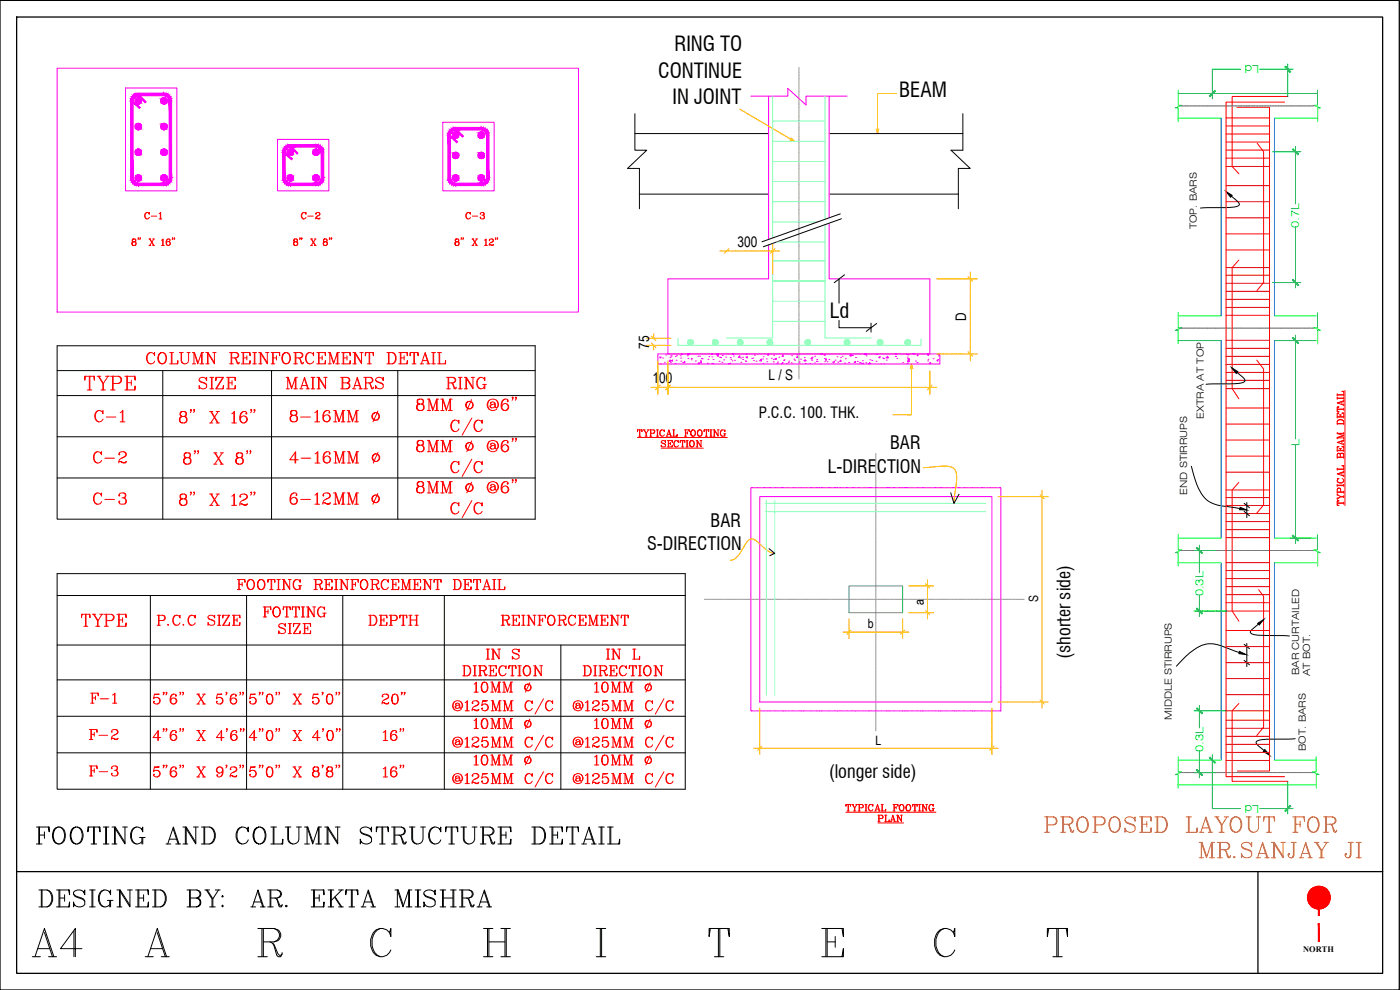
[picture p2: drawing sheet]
<svg xmlns="http://www.w3.org/2000/svg" width="420mm" height="297mm" viewBox="0 0 420 297" stroke-linecap="round" stroke-linejoin="round" font-family="sans-serif">
<defs><g id="words">
<text font-size="9.3" x="10.6" y="273.4">DESIGNED BY: AR. EKTA MISHRA</text>
<text font-size="8.8" x="9.5" y="254.4">FOOTING AND COLUMN STRUCTURE DETAIL</text>
<text font-size="8.4" fill="#00b800" x="312.2" y="250.8">PROPOSED LAYOUT FOR</text>
<text font-size="8.4" fill="#cd6928" x="358.8" y="258.6">MR.SANJAY JI</text>
<text font-size="7.9" fill="#f00" x="24.3" y="118.2">TYPE</text>
<g font-size="7.5" fill="#f00">
<text x="52.6" y="128.1">8&quot; X 16&quot;</text>
<text x="54" y="140.4">8&quot; X 8&quot;</text>
<text x="52.6" y="152.8">8&quot; X 12&quot;</text>
</g>
<g font-size="7.1" fill="#f00">
<text x="42.7" y="110.4">COLUMN REINFORCEMENT DETAIL</text>
<text x="58.6" y="117.8">SIZE</text>
<text x="84.7" y="117.8">MAIN BARS</text>
<text x="132.6" y="117.8">RING</text>
<text x="23.3" y="189.1">TYPE</text>
<text x="44.8" y="212.4">5&quot;6&quot; X 5'6&quot;</text>
<text x="73.7" y="212.4">5&quot;0&quot; X 5'0&quot;</text>
<text x="113.6" y="212.4">20&quot;</text>
<text x="44.8" y="223.3">4&quot;6&quot; X 4'6&quot;</text>
<text x="73.4" y="223.3">4&quot;0&quot; X 4'0&quot;</text>
<text x="113.9" y="223.3">16&quot;</text>
<text x="44.8" y="234.2">5&quot;6&quot; X 9'2&quot;</text>
<text x="73.7" y="234.2">5&quot;0&quot; X 8'8&quot;</text>
<text x="113.9" y="234.2">16&quot;</text>
</g>
<g font-size="6.6" fill="#f00">
<text x="27.2" y="127.7">C-1</text>
<text x="85.7" y="127.7">8-16MM</text>
<text x="26.8" y="140.1">C-2</text>
<text x="85.7" y="140.1">4-16MM</text>
<text x="26.8" y="152.4">C-3</text>
<text x="85.7" y="152.4">6-12MM</text>
<text x="69.8" y="178.2">FOOTING REINFORCEMENT DETAIL</text>
<text x="26.1" y="212.4">F-1</text>
</g>
<g font-size="6.2">
<text x="202.4" y="15.4">RING TO</text>
<text x="197.5" y="23.3">CONTINUE</text>
<text x="269.8" y="29.1">BEAM</text>
<text x="201.9" y="31.2">IN JOINT</text>
<text x="249" y="95.3">Ld</text>
</g>
<g font-size="6.2" fill="#f00">
<text x="45.9" y="188.7">P.C.C SIZE</text>
<text x="109.4" y="188.7">DEPTH</text>
<text x="149.2" y="188.7">REINFORCEMENT</text>
<text x="25.8" y="223">F-2</text>
<text x="25.8" y="233.9">F-3</text>
</g>
<g font-size="5.5">
<text x="267.1" y="134.9">BAR</text>
<text x="248.4" y="141.8">L-DIRECTION</text>
<text x="213.2" y="158.1">BAR</text>
<text x="194.2" y="165.1">S-DIRECTION</text>
<text x="321.3" y="197.6" transform="rotate(-90 321.3 197.6)">(shorter side)</text>
<text x="248.8" y="233.3">(longer side)</text>
</g>
<g font-size="5.3" fill="#f00">
<text x="42.3" y="67">C-1</text>
<text x="89.3" y="67">C-2</text>
<text x="138.6" y="67">C-3</text>
<text x="86.8" y="74.8">8&quot; X 8&quot;</text>
</g>
<text font-size="4.6" x="227.8" y="125.5">P.C.C. 100. THK.</text>
<g font-size="4.4">
<text x="221.3" y="74">300</text>
<text x="289.9" y="96.3" transform="rotate(-90 289.9 96.3)">D</text>
<text x="194.9" y="104.6" transform="rotate(-90 194.9 104.6)">75</text>
<text x="195.8" y="114.9">100</text>
<text x="230.6" y="114.2">L / S</text>
</g>
<g font-size="3.9">
<text x="277.2" y="181.6" transform="rotate(-90 277.2 181.6)">a</text>
<text x="311.6" y="180.7" transform="rotate(-90 311.6 180.7)">S</text>
<text x="260.5" y="188.5">b</text>
<text x="262.8" y="223.4">L</text>
</g>
<g font-size="3.3" fill="#00b800">
<text x="377.9" y="19.6" transform="rotate(-180 377.9 19.6)">Ld</text>
<text x="389.9" y="68.4" transform="rotate(-90 389.9 68.4)">0.7L</text>
<text x="390" y="133.8" transform="rotate(-90 390 133.8)">L</text>
<text x="361.1" y="178.9" transform="rotate(-90 361.1 178.9)">0.3L</text>
<text x="361.1" y="225.6" transform="rotate(-90 361.1 225.6)">0.3L</text>
<text x="377.9" y="241.4" transform="rotate(-180 377.9 241.4)">Ld</text>
</g>
<g font-size="3">
<text x="359.2" y="68.8" transform="rotate(-90 359.2 68.8)">TOP. BARS</text>
<text x="361.3" y="125.6" transform="rotate(-90 361.3 125.6)">EXTRA AT TOP</text>
<text x="356.2" y="148.4" transform="rotate(-90 356.2 148.4)">END STIRRUPS</text>
<text x="389.8" y="202.6" transform="rotate(-90 389.8 202.6)">BAR CURTAILED</text>
<text x="393.2" y="202.8" transform="rotate(-90 393.2 202.8)">AT BOT.</text>
<text x="351.7" y="216" transform="rotate(-90 351.7 216)">MIDDLE STIRRUPS</text>
<text x="391.9" y="225.3" transform="rotate(-90 391.9 225.3)">BOT. BARS</text>
</g>
<text font-size="2.5" x="391.1" y="285.7">NORTH</text>
</g></defs>
<!-- layer: A4-WALL -->
<g fill="#f00" stroke="#f00" stroke-width=".3">
<path d="M395.6 269.3l.3 5.4v-5.4zM395.6 269.3l.3 5.4h-.3z"/>
<path d="M395.6 277.1l.3 5.4v-5.4zM395.6 277.1l.3 5.4h-.3z"/>
<path d="M395.5 266l1.2 .1zM394.9 266.1h1.8z"/>
<path d="M394.9 266.1l2.4 .2-.6-.2zM394.3 266.3l.6-.2 2.4 .2z"/>
<path d="M394.3 266.3l3.5 .3-.5-.3zM393.7 266.6l.6-.3 3.5 .3z"/>
<path d="M393.7 266.6l4.6 .4-.5-.4zM393.3 267l.4-.4 4.6 .4z"/>
<path d="M393.3 267l5.4 .5-.4-.5zM393.3 267l5.4 .5h-5.8z"/>
<path d="M392.9 267.5l6 .6-.2-.6zM392.9 267.5l6 .6h-6.3z"/>
<path d="M392.6 268.1l6.5 .6-.2-.6zM392.6 268.1l6.5 .6h-6.6z"/>
<path d="M392.5 268.7l6.7 .6-.1-.6zM392.5 268.7l6.7 .6h-6.8z"/>
<path d="M392.4 269.3l6.7 .6 .1-.6zM392.4 269.3l6.7 .6h-6.6z"/>
<path d="M392.5 269.9l6.4 .6 .2-.6zM392.5 269.9l6.4 .6h-6.3z"/>
<path d="M392.6 270.5l6.1 .6 .2-.6zM392.6 270.5l6.1 .6h-5.8z"/>
<path d="M392.9 271.1l5.4 .5 .4-.5zM392.9 271.1l5.4 .5h-5z"/>
<path d="M393.3 271.6l4.5 .4 .5-.4zM393.3 271.6l4.5 .4h-4.1z"/>
<path d="M393.7 272l3.6 .4 .5-.4zM393.7 272l3.6 .4h-3z"/>
<path d="M394.3 272.4l2.4 .2 .6-.2zM394.3 272.4l2.4 .2h-1.8z"/>
<path d="M394.9 272.6h1.8zM394.9 272.6l1.2 .1z"/>
</g>
<g fill="none" stroke="#f00" stroke-width=".3">
<path d="M395.6 282.5h.3"/>
<circle cx="395.8" cy="269.3" r="3.4"/>
</g>
<!-- layer: BOX -->
<path d="M0 .1h419.9v296.9h-419.9zM5 5.1h410v286.9h-410zM5 261.5h410M377.5 261.5v30.5" fill="none" stroke="#000" stroke-width=".38"/>
<!-- layer: A4-TEXT -->
<g fill="none" stroke="#000" stroke-width=".3">
<path d="M13.3 279.8l2.4 7.2M22.2 279.4v7.6M47.2 279.8l2.4 7.2M77.4 278.6h4.9l1.1 .4a1.95 1.95 0 0 1 0 3.2l-1.1 .4h-3.3M78.6 278.6v8.4M79 278.6v8.4M82.3 278.6a2.05 2.05 0 0 1 1.6 2 2.05 2.05 0 0 1-1.6 2M114.1 278.6a4.8 4.8 0 0 0 0 8.4M116.9 279.8l.4 1.2v-2.4l-.4 1.2a2.94 2.94 0 0 0-2.9-1.2 2.94 2.94 0 0 0-2.3 2 5 5 0 0 0 1.2 6 3 3 0 0 0 4.4-1.6M145.1 278.6h2.8M146.3 278.6v8.4M146.7 278.6v8.4"/>
<path d="M150.3 278.6h2.9M151.6 278.6v8.4M151.9 278.6v8.4M178.9 278.6h2.9M180.2 278.6v8.4M180.6 278.6v8.4M213.2 278.6l-.4 2.4v-2.4h6.1v2.4l-.5-2.4M215.6 278.6v8.4M216 278.6v8.4M246.6 278.6h6.5v2.4l-.4-2.4M247.9 278.6v8.4M248.2 278.6v8.4"/>
<path d="M283.3 278.6a4.8 4.8 0 0 0 0 8.4M286.1 279.8l.5 1.2v-2.4l-.5 1.2a2.97 2.97 0 0 0-2.8-1.2 2.97 2.97 0 0 0-2.4 2 5.1 5.1 0 0 0 1.2 6 3 3 0 0 0 4.5-1.6M314.7 278.6l-.4 2.4v-2.4h6.1v2.4l-.4-2.4M317.2 278.6v8.4M317.6 278.6v8.4M9.7 287h2.4M10.5 287l2.8-8.4 2.9 8.4M11.3 284.6h3.6M14.6 287h2.4M24.6 284.6h-6.4l4.4-6v8.4M43.6 287h2.4M44.4 287l2.8-8.4 2.8 8.4"/>
<path d="M45.2 284.6h3.6M48.4 287h2.4M77.4 287h2.8M81 282.6l1.3 .8 1.1 2.8 .5 .4h.3l.5-.4M81.8 283l1.3 3.6 .3 .4h.8l.5-1.2M145.1 287h2.8M146.7 282.6h4.9M150.3 287h2.9M178.9 287h2.9M214.4 287h2.8M246.6 287h6.5v-2.4l-.4 2.4M248.2 282.6h2.5"/>
<path d="M250.7 281v3.2M316 287h2.8"/>
</g>
<!-- layer: A4 TEXT -->
<g fill="none" stroke="#f00" stroke-width=".3">
<path d="M40 71.7l-.3 .3 .1 .5h.2h.7v-.7a.6 .6 0 0 0-.9 .2l.2 .5M40.4 71.7l.3 .3-.3 .5 .3 .1a.62 .62 0 0 1-.1 .9 .62 .62 0 0 1-.8 0 .62 .62 0 0 1 0-.9l.2-.1-.3 .4v.4l.3 .3M40.6 72.6l.2 .7-.4 .3M41.6 71.4h-.2h.2l-.2 .5M42.2 71.4h-.2h.2l-.2 .5M44.7 71.7h.6M44.7 73.6h.6M44.9 71.7l1.2 1.9M45 71.7l1.2 1.9M45.8 71.7h.6M45.8 73.6h.6M46.2 71.7l-1.3 1.9"/>
<path d="M48.5 72.1l.4-.4v1.9M48.5 73.6h.8M48.9 71.8v1.8M50.5 71.7a1.18 1.18 0 0 0-.1 1.9M50.8 72.5l.3 .6-.5 .5M51 72v.2v-.4l-.2-.1a.99 .99 0 0 0-.9 .9 .99 .99 0 0 0 .7 1 .6 .6 0 0 0 .6-.6 .6 .6 0 0 0-.6-.6 .6 .6 0 0 0-.6 .6M51.9 71.4h-.2h.2l-.2 .5M52.4 71.4h-.2h.2l-.2 .5M137 71.7l-.4 .3 .1 .5h.3h.6v-.7a.6 .6 0 0 0-.9 .2l.3 .5M137.3 71.7l.3 .3-.3 .5 .3 .1a.62 .62 0 0 1 0 .9 .62 .62 0 0 1-.9 0 .62 .62 0 0 1 0-.9l.3-.1-.4 .4v.4l.4 .3M137.5 72.6l.2 .7-.4 .3M138.6 71.4h-.3h.3l-.3 .5"/>
<path d="M139.1 71.4h-.2h.2l-.2 .5M141.6 71.7h.6M141.6 73.6h.6M141.9 71.7l1.1 1.9M141.9 71.7l1.2 1.9M142.7 71.7h.6M142.7 73.6h.6M143.1 71.7l-1.2 1.9M145.4 72.1l.5-.4v1.9M145.4 73.6h.9M145.8 71.8v1.8M146.9 72.1l-.1 .1a.61 .61 0 0 1 .8-.5 .61 .61 0 0 1 .4 .8l-.9 .4-.3 .7"/>
<path d="M147.1 73.3l.4 .3h.4l.2-.3-.3 .3-1-.2M147.6 71.7l.4 .4a.67 .67 0 0 1-.7 .7M148.8 71.4h-.2h.2l-.2 .5M149.4 71.4h-.2h.2l-.2 .5M125.9 119.7l-.6 .2-.1 .8a1.14 1.14 0 0 0 1.9 0v-.4a1.1 1.1 0 0 0-1.6-.4 .81 .81 0 0 0 .4 1.3M126.5 119.7a.8 .8 0 0 1 .5 .8 .8 .8 0 0 1-.5 .7l.6 .3a1.08 1.08 0 0 1-.1 1.5 1.31 1.31 0 0 1-1.9-.5l.1-1 .7-.3-.6 .3a1.08 1.08 0 0 0 .2 1.5l.4 .2M128.3 119.7h.6l1 3M131.2 119.7v3.5M133 119.7l.9 3M135.2 119.7v3.5M141.5 119.9l-1.4 3.3M151.6 119.7a2.08 2.08 0 0 0-.2 3.5"/>
<path d="M154 119.3l-.2 .2-.1-.2 .1-.2 .2 .2-.3 .8M154.9 119.3l-.1 .2-.2-.2 .2-.2 .1 .2-.3 .8M401.3 118.1v.7M401.3 119.2v.6M401.3 119.5h2M401.3 118.5h2M401.3 118.4h2M403.3 117.5l-.6-.1h.6v1.4M403.3 119.2v.6M403.6 117.2v34.5M125.9 132.2l-.6 .1-.1 .8a1.19 1.19 0 0 0 1.9 0v-.5a1.13 1.13 0 0 0-1.6-.3l-.2 .8 .6 .5M126.5 132.2l.5 .4-.2 .8-.3 .2 .5 .2 .3 .4a1.12 1.12 0 0 1-1.4 1.4 1.12 1.12 0 0 1-.6-1.8l.6-.2-.7 .6v.7l.7 .6"/>
<path d="M126.8 121.4l.2 .1a1.15 1.15 0 0 1-.2 1.5l-.3 .2M126.8 133.8l.3 .4v.7l-.6 .6M128.3 123.2h.9M128.3 132.2h.6l1 2.8M128.3 135.5h.9M128.7 123.2v-3.5l1.2 3.5 1.1-3.5v3.5M128.7 135.5v-3.3l1.2 3.3 1.1-3.3v3.3M130.5 123.2h1.2M130.5 135.5h1.2M131 132.2h.7M131.2 132.2v3.3M132.3 123.2h1"/>
<path d="M132.3 132.2h.7l.9 2.8M132.3 135.5h1M132.8 123.2v-3.5l1.1 3.5 1.1-3.5v3.5M132.8 135.5v-3.3l1.1 3.3 1.1-3.3v3.3M134.6 123.2h1.1M134.6 135.5h1.1M135 132.2h.7M135.2 132.2v3.3M136.4 126.1a1.96 1.96 0 0 0 0 3.4M136.4 138.5a1.91 1.91 0 0 0 0 3.3M137.6 126.6l.1 .4v-.9l-.1 .5a1.27 1.27 0 0 0-1.5-.5 1.27 1.27 0 0 0-.8 1.3 1.5 1.5 0 0 0 .3 1.6 1.5 1.5 0 0 0 1.6 .3l.5-.6M137.6 138.9l.1 .5v-.9l-.1 .4a1.29 1.29 0 0 0-1.4-.4 1.29 1.29 0 0 0-.9 1.2 1.5 1.5 0 0 0 .3 1.6 1.5 1.5 0 0 0 1.6 .4l.5-.7"/>
<path d="M140.7 120.4a1.13 1.13 0 0 0-.8 1.8 1.13 1.13 0 0 0 1.9 0 1.13 1.13 0 0 0-.7-1.8 1.15 1.15 0 0 0-1.2 1 1.15 1.15 0 0 0 .8 1.3M140.7 132.8a1.13 1.13 0 0 0-.8 1.7 1.13 1.13 0 0 0 1.9 0 1.13 1.13 0 0 0-.7-1.7 1.15 1.15 0 0 0-1.2 1 1.15 1.15 0 0 0 .8 1.2M141.1 120.4a1.18 1.18 0 0 1 .8 1.1 1.18 1.18 0 0 1-.8 1.2M141.1 132.8a1.18 1.18 0 0 1 .8 1.1 1.18 1.18 0 0 1-.8 1.1M141.5 132.3l-1.4 3.2M141.6 125.4l-2.9 5.2M141.6 137.8l-2.9 5.2M143.4 126.1a1.96 1.96 0 0 0 0 3.4M143.4 138.5a1.91 1.91 0 0 0 0 3.3M144.5 126.6l.2 .4v-.9l-.2 .5a1.27 1.27 0 0 0-1.4-.5 1.27 1.27 0 0 0-.9 1.3 1.5 1.5 0 0 0 .4 1.6 1.5 1.5 0 0 0 1.6 .3l.5-.6M144.5 138.9l.2 .5v-.9l-.2 .4a1.42 1.42 0 0 0-1.8-.1 1.42 1.42 0 0 0-.5 1.7 1.27 1.27 0 0 0 1.1 1.3 1.27 1.27 0 0 0 1.4-.8M146.9 120.1a1.73 1.73 0 0 0-.4 2.2 1.73 1.73 0 0 0 2.1 .7l.5-.3"/>
<path d="M146.9 132.4a1.73 1.73 0 0 0-.4 2.3 1.73 1.73 0 0 0 2.1 .7l.5-.4M147.5 121.4l-.3 .6a.79 .79 0 0 0 1.3 0M147.5 133.8l-.3 .6a.79 .79 0 0 0 1.3 0M148.5 120.9v1.1l.5 .4M148.5 121.1l-1.3 .4-.2 .5 .5 .4M148.5 133.3v1.1l.5 .3M148.5 133.4l-1.3 .5-.2 .5 .5 .3M149 120.1l.3 .3a1.26 1.26 0 0 1-.3 2l-.4-.4v-.8a.75 .75 0 0 0-.6-.6 .75 .75 0 0 0-.8 .5l.2-.2M149 132.4l.3 .4a1.24 1.24 0 0 1-.3 1.9l-.4-.3v-.8a.75 .75 0 0 0-.6-.6 .75 .75 0 0 0-.8 .4l.2-.1M149.3 122.2a1.67 1.67 0 0 0-.7-2.2 1.67 1.67 0 0 0-2.2 .6 1.67 1.67 0 0 0 .5 2.2M149.3 134.6a1.67 1.67 0 0 0-1.7-2.4 1.67 1.67 0 0 0-1 2.7l.3 .3M151.6 132.2a2.03 2.03 0 0 0-.2 3.3"/>
<path d="M152.1 121.2a1.09 1.09 0 0 1 .4 1.1 1.09 1.09 0 0 1-.8 .9M152.1 133.6a1.09 1.09 0 0 1 .4 1.1 1.09 1.09 0 0 1-.8 .8M152.4 120.3l-.2 .1 .2 .2 .1-.2-.1-.5a1.32 1.32 0 0 0-2 1.3v1a1.12 1.12 0 0 0 1.1 1.1 1.12 1.12 0 0 0 1.1-1.1 1.12 1.12 0 0 0-1-1.1l-.9 .4-.1 .5M152.4 132.6l-.2 .2 .2 .2 .1-.4a1.2 1.2 0 0 0-1.4-.3 1.2 1.2 0 0 0-.7 1.3v1a1.12 1.12 0 0 0 1.1 1.1 1.12 1.12 0 0 0 1.1-1.2 1.12 1.12 0 0 0-1-1.1l-.9 .5-.1 .5M154 131.6l-.2 .2-.1-.2 .1-.1 .2 .1-.3 .8M154.9 131.6l-.1 .2-.2-.2 .2-.1 .1 .1-.3 .8M191.3 131.3h27M191.4 129l-.1 .5v-.5h1.4v.5l-.1-.5M191.7 130.9h.6M191.9 129v1.9M192 129v1.9M193 129h.6"/>
<path d="M193.2 129l.7 1v.9M193.3 129l.7 1v.9M193.6 130.9h.6M194.2 129h.6M194.6 129l-.6 1M195 129h1.1l.4 .3-.2 .6-1 .1M195 130.9h.6M195.2 129v1.9M195.3 129v1.9M196.1 129l.3 .3-.3 .7M197 130.9h.6M197 129h.6"/>
<path d="M197.3 129v1.9M197.4 129v1.9M198.5 132.7l1.1 .5a.63 .63 0 0 1-.3 1 .63 .63 0 0 1-.8-.7v.6v-.3M198.5 134.5h12.5M198.6 129a1.08 1.08 0 0 0 0 1.9M199.3 129.2l.1 .3v-.5l-.1 .2-.2-.1a.87 .87 0 0 0-1.1 .9 .87 .87 0 0 0 1.3 .6l.1-.1M199.6 132.4l.1-.2v.5a.6 .6 0 0 0-.6-.5 .6 .6 0 0 0-.6 .6l1.2 .7M199.9 130.9h.6M200.1 130.9l.6-1.9 .7 1.9M200.3 132.2h1.5v.5l-.1-.5M200.3 134.1h1.5v-.6l-.1 .6M200.3 130.3h.8"/>
<path d="M200.6 132.2v1.9M200.7 132.2v1.9M200.7 133.1h.5M200.7 129.2l.6 1.7M201 130.9h.6M201.2 132.7v.8M201.8 130.9h1.4v-.6v.6M201.8 129h.7M202.1 129v1.9M202.2 129v1.9M202.9 132.2a1.08 1.08 0 0 0 0 1.9M203.5 132.4l.1 .3v-.5l-.1 .2-.2-.1a.87 .87 0 0 0-1.1 .9 .87 .87 0 0 0 1.3 .6l.1-.2"/>
<path d="M204.3 132.2l-.2 .5v-.5h1.4v.5l-.1-.5M204.5 134.1h.6M204.8 132.2v1.9M204.9 132.2v1.9M205.4 129h1.5v.5l-.1-.5M205.4 130.9h.7M205.7 129v1.9M205.8 129v1.9M205.8 129.9h.5M205.9 134.1h.6M205.9 132.2h.6M206.2 132.2v1.9"/>
<path d="M206.3 129.5v.7M207.6 132.2a.9 .9 0 0 0-.7 1.2 .9 .9 0 0 0 1.3 .4 .94 .94 0 0 0 .1-1 .94 .94 0 0 0-1-.5 1.15 1.15 0 0 0 .3 1.8M207.7 132.2a1.09 1.09 0 0 1 0 1.9M207.9 129a.89 .89 0 0 0-.7 1.3 .89 .89 0 0 0 1.5 .2 .83 .83 0 0 0 0-1.2 .83 .83 0 0 0-1.1-.1l-.3 .9 .6 .8M208.1 129a1.09 1.09 0 0 1 0 1.9M208.9 134.1h.6M208.9 132.2h.4M209.2 132.2v1.9M209.9 129a.91 .91 0 0 0-.7 1.2 .91 .91 0 0 0 1.4 .4 .93 .93 0 0 0 .1-1 .93 .93 0 0 0-.9-.5 1.12 1.12 0 0 0 .1 1.8M210.1 129a1.09 1.09 0 0 1 0 1.9M210.1 132.2h.6M210.4 133.9l-1.1-1.7v1.9"/>
<path d="M210.4 132.2v1.9l-1.1-1.7M211.4 129l-.1 .5v-.5h1.4v.5l-.1-.5M211.7 130.9h.6M212 129v1.9M213.1 130.9h.6M213.1 129h.6M213.3 129v1.9M213.4 129v1.9M214 130.9h.6M214 129h.4M214.3 129v1.9M215.3 129h.5"/>
<path d="M215.5 130.7l-1.1-1.7v1.9M215.5 129v1.9l-1.1-1.8M216.8 129a1.08 1.08 0 0 0 0 1.9M217.2 130.2h.6M217.5 129.2l.1 .3v-.5l-.1 .2-.2-.1a.88 .88 0 0 0-1.2 .9 .88 .88 0 0 0 1.4 .6M217.5 130.2v.7M217.6 130.2v.7M401.3 136.4l.4-.4 .5 .2 .1 .9M401.3 134.1l.6-.1h-.6v1.5M401.3 127.4v-.9a1.02 1.02 0 0 1 1-.7 1.02 1.02 0 0 1 1 .7v.9M401.3 126.5a1.11 1.11 0 0 1 2 0M401.3 124l.6-.1h-.6v1.5"/>
<path d="M401.3 122.2l.6-.1h-.6v1.4h.6l-.6-.1M401.3 129.7v.4M401.3 137.2h2M401.3 137.1h2M401.3 135.2h2M401.3 135.1h2M401.3 130h2M401.3 127.2h2M401.3 127.1h2M401.3 125.1h2M401.3 125h2M401.3 122.8h2"/>
<path d="M401.9 134.6h.7M401.9 124.5h.7M402.3 136.4l-.4-.4-.5 .1-.1 1.4M402.3 124.5v.5M402.3 134.6v.5M402.7 120.6v.8M402.7 132.4v.8M403 130.7l-1.7 .6v.3M403.3 139.8l-.6-.1h.6v1.4M403.3 136.4l-.4-.4-.5 .1-.1 .3 .3-.4 .5 .1 .2 1.4M403.3 134.1l-.6-.1h.6v1.5M403.3 132.1l-2 .6 2 .7"/>
<path d="M403.3 130.1h-2l2 .6-2 .7h2M403.3 124l-.6-.1h.6v1.5M403.3 120.3l-2 .6 2 .7M403.3 120.1v.5M403.3 121.2v.5M403.3 122.5v.6M403.3 129.7v.7M403.3 131.1v.5M403.3 131.9v.6M403.3 133v.6M403.3 132.2l-1.7 .5M403.3 120.3l-1.7 .6"/>
<path d="M125.9 144.5l-.6 .2-.1 .8a1.19 1.19 0 0 0 1.9 0v-.5a1.13 1.13 0 0 0-1.6-.3l-.2 .8 .6 .5M126.5 144.5l.5 .5-.2 .8-.3 .2 .5 .1a1.08 1.08 0 0 1 .1 1.5 1.34 1.34 0 0 1-2-.3l.1-1 .7-.3-.4 .1a1.08 1.08 0 0 0-.2 1.5l.6 .3M126.8 146.1a1.13 1.13 0 0 1 0 1.6l-.3 .2M128.3 144.5h.6l1 2.9M128.3 147.9h.9M128.7 147.9v-3.4l1.2 3.4 1.1-3.4v3.4M130.5 147.9h1.2M131 144.5h.7M131.2 144.5v3.4M132.3 144.5h.7l.9 2.9M132.3 147.9h1M132.8 147.9v-3.4l1.1 3.4 1.1-3.4v3.4"/>
<path d="M134.6 147.9h1.1M135 144.5h.7M135.2 144.5v3.4M136.4 150.8a1.91 1.91 0 0 0 0 3.4M137.6 151.3l.1 .5v-1l-.1 .5a1.29 1.29 0 0 0-1.4-.4 1.29 1.29 0 0 0-.9 1.2 1.49 1.49 0 0 0 .3 1.6 1.49 1.49 0 0 0 1.6 .3l.5-.6M140.7 145.1a1.16 1.16 0 0 0-.8 1.8 1.16 1.16 0 0 0 2 0 1.16 1.16 0 0 0-.8-1.8 1.17 1.17 0 0 0-1.2 1 1.17 1.17 0 0 0 .8 1.3M141.1 145.1a1.21 1.21 0 0 1 .8 1.2 1.21 1.21 0 0 1-.8 1.1M141.5 144.7l-1.4 3.2M141.6 150.2l-2.9 5.1M143.4 150.8a1.91 1.91 0 0 0 0 3.4M144.5 151.3l.2 .5v-1l-.2 .5a1.29 1.29 0 0 0-1.4-.4 1.29 1.29 0 0 0-.9 1.2 1.49 1.49 0 0 0 .4 1.6 1.49 1.49 0 0 0 1.6 .3l.5-.6M146.9 144.9a1.72 1.72 0 0 0-.4 2.1 1.72 1.72 0 0 0 2.1 .7l.5-.3"/>
<path d="M147.5 146.1l-.3 .7a.79 .79 0 0 0 1.3 0M148.5 145.7v1.1l.5 .3M148.5 145.8l-1.3 .5-.2 .5 .5 .3M149 144.9l.3 .2a1.24 1.24 0 0 1-.3 2l-.4-.3v-.8a.75 .75 0 0 0-.6-.7 .75 .75 0 0 0-.8 .5l.2-.1M149.3 146.9a1.66 1.66 0 0 0-.7-2.1 1.66 1.66 0 0 0-2.2 .6 1.66 1.66 0 0 0 .5 2.2M151.6 144.5a2.03 2.03 0 0 0-.2 3.4M152.1 146a1.09 1.09 0 0 1 .4 1 1.09 1.09 0 0 1-.8 .9M152.4 145l-.2 .1 .2 .2 .1-.3a1.2 1.2 0 0 0-1.4-.4 1.2 1.2 0 0 0-.7 1.4v.9a1.12 1.12 0 0 0 1.1 1.1 1.12 1.12 0 0 0 1.2-1.1 1.12 1.12 0 0 0-1.1-1.1l-.9 .5-.1 .5M154 144l-.2 .2-.1-.2h.3l-.3 .9M154.9 144l-.1 .2-.2-.2h.3l-.3 .9M401.3 150.4l.6-.1h-.6v1.4h.6l-.6-.2M401.3 146.9l.4-.4 .5 .1 .1 .3"/>
<path d="M401.3 144.3a1.11 1.11 0 0 0 2 0M401.3 151h2M401.3 150.9h2M401.3 148.4l1 .6M401.3 140.4v.7M401.3 145.3v.7M401.3 148.2v.5M401.3 149.3v.6M401.3 147.7h2M401.3 147.6h2M401.3 145.7h2M401.3 145.6h2"/>
<path d="M401.3 140.8h2M401.3 140.7h2M402.3 147.6v-1l-.6-.2-.4 .5v1.1M402.7 141.8v.8M402.8 143.6a.7 .7 0 0 1 .5 .8 .7 .7 0 0 1-.8 .5l-1.1-.3-.1-.5 .3-.4-.3-.1h.6l-.3 .1M403.3 149.1h-1l-1 .6M403.3 149h-1l-1 .6M403.3 141.5l-2 .7 2 .6M403.3 141.4v.5M403.3 142.5v.5M403.3 145.3v.7M403.3 147.3v.7"/>
<path d="M403.3 148.7v.6M403.3 150.7v.6M403.3 141.6l-1.7 .6M79 182.1h2.3v.9l-.1-.9M79 185.1h1M79.4 182.1v3M79.6 182.1v3M79.6 183.5h.8M80.4 183v1.1M82.8 182.1a1.64 1.64 0 0 0-.9 1.5 1.64 1.64 0 0 0 .9 1.5 1.51 1.51 0 0 0 1.4-1.5 1.51 1.51 0 0 0-1.4-1.5 1.74 1.74 0 0 0 0 3M83.1 182.1a1.74 1.74 0 0 1 0 3M83.7 187.8l.2 .3 1.4 .6 .3 .4v.6a1.12 1.12 0 0 1-1.1 .4 1.12 1.12 0 0 1-.8-.8v.8l.1-.4"/>
<path d="M85.1 182.1l-.1 .9v-.9h2.1v.9l-.1-.9M85.5 187.5l.1-.4v.8a1.02 1.02 0 0 0-.9-.8 1.02 1.02 0 0 0-1 .7l.2 .4 1.7 .9M85.6 185.1h1M86 182.1v3M86.1 182.1v3M86.5 187.1h1M86.5 190.1h1M86.9 187.1v3M87.1 187.1v3M87.8 182.1l-.1 .9v-.9h2.2v.9l-.2-.9M88.2 187.1l-.1 .8v-.8h2l-1.9 3M88.3 185.1h1"/>
<path d="M88.7 182.1v3M88.9 182.1v3M89.9 187.1l-1.8 3h2v-.8l-.2 .8M90.4 185.1h1M90.4 182.1h1M90.8 182.1v3M90.9 187.1h2.3v.8l-.2-.8M90.9 190.1h2.3v-.8l-.2 .8M91 182.1v3M91.4 187.1v3M91.5 187.1v3M91.5 188.5h.9"/>
<path d="M92 185.1h.8M92 182.1h.6M92.4 187.9v1.2M92.4 182.1v3M93.9 182.1h.8M94.3 184.8l-1.7-2.7v3M94.3 182.1v3l-1.7-2.7M96.3 182.1a1.72 1.72 0 0 0 0 3M96.9 184h1M97.3 182.5l.1 .5v-.9l-.1 .4a1.11 1.11 0 0 0-1.3-.3 1.11 1.11 0 0 0-.7 1 1.32 1.32 0 0 0 .3 1.5 1.32 1.32 0 0 0 1.4 .3l.3-.3M97.3 184v1.1M97.4 184v1.1"/>
<path d="M138.9 199.8h1.4a1.62 1.62 0 0 1 1 1.5 1.62 1.62 0 0 1-1 1.5h-1.4M139.3 199.8v3M139.4 199.8v3M140.3 199.8a1.72 1.72 0 0 1 0 3M142 199.8h1M142.4 199.8v3M142.6 199.8v3M143.6 199.8h1.7a.79 .79 0 0 1 .7 .8l-.7 .6h-1.2M144 199.8v3M144.1 199.8v3M145.3 199.8l.5 .5-.1 .6-.4 .3M145.9 194.8h1"/>
<path d="M145.9 197.8h1M146.3 194.8v3M146.5 194.8v3M146.7 199.8h2.3v.8l-.2-.8M147.2 199.8v3M147.3 199.8v3M147.5 194.8h.5M147.5 197.8h.8M147.9 194.8v3M149.4 194.8h.8M149.8 197.5l-1.8-2.7v3M149.8 194.8v3l-1.8-2.7"/>
<path d="M150.7 199.8a1.72 1.72 0 0 0 0 3M152.9 199.8l-.2 .8v-.8h2.2v.8l-.2-.8M153.7 199.8v3M153.8 195.5l1.7 .8a.95 .95 0 0 1-.2 1.5 .95 .95 0 0 1-1.4-.5l-.1-.4v.9l.1-.5M153.8 199.8v3M155.4 199.8h1M155.6 195.2l.2-.4v.8a1.05 1.05 0 0 0-1-.8 1.05 1.05 0 0 0-1 .7l.3 .4 1.7 .9M155.8 199.8v3M156 199.8v3M158 199.8a1.55 1.55 0 0 0-1 1.6 1.55 1.55 0 0 0 1.3 1.4 1.64 1.64 0 0 0 1-1.5 1.64 1.64 0 0 0-1-1.5 1.61 1.61 0 0 0-1.2 1.2 1.61 1.61 0 0 0 .6 1.6l.3 .2M158.3 199.8a1.74 1.74 0 0 1 0 3M160.1 199.8h.6"/>
<path d="M160.6 199.8v3M162 199.8h.9M162.4 199.8v3l-1.7-2.7M175 199.8h1.4a1.6 1.6 0 0 1 1.1 1.5 1.6 1.6 0 0 1-1.1 1.5h-1.4M175.4 199.8v3M175.6 199.8v3M176.4 199.8a1.68 1.68 0 0 1 .9 1.5 1.68 1.68 0 0 1-.9 1.5M178.1 199.8h1M178.6 199.8v3M178.7 199.8v3M179.7 199.8h1.7l.5 .1 .2 .4-.2 .7-1.6 .2M180.1 199.8v3"/>
<path d="M180.3 199.8v3M181.4 199.8l.6 .5-.1 .6-.5 .3M182 194.8h1M182 197.8h1M182.4 194.8v3M182.5 194.8v3M182.8 199.8h2.3v.8l-.1-.8M183.3 199.8v3M183.4 199.8v3M183.6 194.8h.5M183.6 197.8h.8M184 194.8v3"/>
<path d="M185.4 194.8h.9M185.8 197.5l-1.7-2.7v3M185.8 194.8v3l-1.7-2.7M186.9 199.8a1.68 1.68 0 0 0-1 1.5 1.68 1.68 0 0 0 1 1.5M189 199.8l-.2 .8v-.8h2.2v.8l-.2-.8M189.9 197.8h2.1v-.9l-.1 .9M189.9 194.8h.9M189.9 199.8v3M190 199.8v3M190.3 194.8v3M190.4 194.8v3M191.6 199.8h1"/>
<path d="M192 199.8v3M192.1 199.8v3M194.1 199.8a1.56 1.56 0 0 0-1 1.6 1.56 1.56 0 0 0 1.3 1.4 1.61 1.61 0 0 0 1-1.5 1.61 1.61 0 0 0-1-1.5 1.61 1.61 0 0 0-1.2 1.4 1.61 1.61 0 0 0 .9 1.6M194.4 199.8a1.7 1.7 0 0 1 0 3M196.3 199.8h.5M196.7 199.8v3M198.1 199.8h.9M198.5 199.8v3l-1.7-2.7M136.4 210.6a1.53 1.53 0 0 0-.2 2.2 1.53 1.53 0 0 0 2.2 0M137 211.7l-.3 .4 .3 .4 .8-.3M137.8 211.2v1l.5 .3M137.8 211.4l-1.1 .4-.1 .4 .4 .3"/>
<path d="M138.3 210.6l.3 .2a1.07 1.07 0 0 1-.3 1.7l-.6-1.4-.6-.1-.4 .4 .2-.2M138.6 212.4a1.47 1.47 0 0 0-.7-1.9 1.47 1.47 0 0 0-1.9 .5 1.47 1.47 0 0 0 .4 2M139.6 210.8l.7-.5v3M139.6 213.3h1.2M140.1 210.4v2.9M141.9 210.8l.1 .2h-.3a1.04 1.04 0 0 1 1.1-.8 1.04 1.04 0 0 1 .9 .9l-.6 .6a1.45 1.45 0 0 0-1.4 1.6M142 202.8h1M142.1 212.8l.7 .5h.6l.3-.5-.4 .3-1.2-.3-.4 .2M142.3 205.3l.7-.6v3M142.3 216.2l.7-.6v3M142.3 207.7h1.3M142.3 218.6h1.3"/>
<path d="M142.8 204.8v2.9M142.8 215.8v2.8M143 210.3l.4 .3 .2 .5-.2 .3-1 .5M143.6 202.8h1M144.9 201.2l.4 .3 .5 1.1 .3-.1M144.9 210.4l1.4-.1h-1.4l-.3 1.4a1.05 1.05 0 0 1 1.6-.4 1.05 1.05 0 0 1 0 1.7 1.05 1.05 0 0 1-1.6-.5l.1-.1 .2 .1-.2 .2M145.1 201.3l.4 1.3 .5 .2 .1-.5M145.3 204.7a1.71 1.71 0 0 0 0 3h.2a1.58 1.58 0 0 0 .8-2.4l-.3-.5-.7-.1a1.91 1.91 0 0 0 0 3M145.3 215.6a1.71 1.71 0 0 0 0 3h.2a1.58 1.58 0 0 0 .8-2.4l-.3-.4-.7-.2a1.91 1.91 0 0 0 0 3M145.7 211.2l.3 .2a1.06 1.06 0 0 1-.3 1.9M145.8 204.8a2.03 2.03 0 0 1-.3 2.9M145.8 215.8l.3 .4 .2 1.1-.3 1-.5 .3"/>
<path d="M146.7 202.8h2.3v-.9l-.2 .9M147.3 201.2h.8M147.3 207.7h.8M147.3 204.7h.5l.9 2.5M147.3 218.6h.8M147.3 215.6h.5l.9 2.6M147.4 213.3h.9M147.4 210.3h.6l.8 2.5M147.7 207.7v-3l1 3 1-3v3M147.7 218.6v-3l1 3 1-3v3M147.8 213.3v-3l1 3 1.1-3v3M148.1 200.6v1.1"/>
<path d="M149.3 207.7h1M149.3 218.6h1M149.4 213.3h1M149.7 204.7h.6M149.7 215.6h.6M149.9 204.7v3M149.9 215.6v3M149.9 210.3h.5M150 210.3v3M150.8 207.7h.9M150.8 204.7h.6l.9 2.5M150.8 218.6h.9"/>
<path d="M150.8 215.6h.6l.9 2.6M151 213.3h.8M151 210.3h.6l.8 2.5M151.3 207.7v-3l1 3 1-3v3M151.3 218.6v-3l1 3 1-3v3M151.4 213.3v-3l1 3 1-3v3M151.7 200.2l.1 .4v-.8l-.1 .4a1.14 1.14 0 0 0-1.2-.4 1.14 1.14 0 0 0-.8 1.1v.7a1.12 1.12 0 0 0 .9 1.1 1.12 1.12 0 0 0 1.2-.7M152.9 207.7h.9M152.9 218.6h.9M153 213.3h1M153.3 202.8h1M153.3 204.7h.5"/>
<path d="M153.3 215.6h.5M153.4 204.7v3M153.4 215.6v3M153.4 210.3h.6M153.5 210.3v3M155.4 202.8h1M158.3 205.3a1.01 1.01 0 0 0-.7 1.5 1.01 1.01 0 0 0 1.7 0 1.01 1.01 0 0 0-.7-1.5 1.01 1.01 0 0 0-1 .8 1.01 1.01 0 0 0 .7 1.1M158.3 216.2a1.01 1.01 0 0 0-.7 1.5 1.01 1.01 0 0 0 1.7 0 1.01 1.01 0 0 0-.7-1.5 1.01 1.01 0 0 0-1 .8 1.01 1.01 0 0 0 .7 1.2M158.6 205.3a1.06 1.06 0 0 1 .7 1 1.06 1.06 0 0 1-.7 .9M158.6 210.3a1.68 1.68 0 0 0-.9 1.5 1.68 1.68 0 0 0 .9 1.5M158.6 216.2a1.06 1.06 0 0 1 .7 1 1.06 1.06 0 0 1-.7 1M159 204.8l-1.3 2.9"/>
<path d="M159 215.8l-1.3 2.8M159.6 210.7l.1 .4v-.8l-.1 .4a1.11 1.11 0 0 0-1.3-.4 1.11 1.11 0 0 0-.7 1.1 1.29 1.29 0 0 0 .2 1.4 1.29 1.29 0 0 0 1.5 .3l.4-.6M160.1 202.8h.9M162.4 202.5l-1.7-2.7v3M163.1 209.7l-2.5 4.5M164.7 210.3a1.68 1.68 0 0 0-.9 1.5 1.68 1.68 0 0 0 .9 1.5M165.7 210.7l.2 .4v-.8l-.2 .4a1.11 1.11 0 0 0-1.3-.4 1.11 1.11 0 0 0-.7 1.1 1.29 1.29 0 0 0 .3 1.4 1.29 1.29 0 0 0 1.4 .3l.5-.6M172.6 210.6a1.52 1.52 0 0 0-.3 2.2 1.52 1.52 0 0 0 2.2 0M173.1 211.7l-.3 .4 .3 .4 .9-.3M174 211.2v1l.4 .3M174 211.4l-1.2 .4-.1 .4 .4 .3M174.4 210.6l.3 .2a1.07 1.07 0 0 1-.3 1.7l-.3-.3v-.7l-.2-.4-.6-.1-.5 .4 .2-.2"/>
<path d="M174.7 212.4a1.47 1.47 0 0 0-.6-1.9 1.47 1.47 0 0 0-2 .5 1.47 1.47 0 0 0 .5 2M175.7 210.8l.7-.5v3M175.7 213.3h1.3M176.3 210.4v2.9M178 210.8l.1 .2h-.3a1.02 1.02 0 0 1 1.1-.8 1.02 1.02 0 0 1 .9 .9l-.5 .6a1.45 1.45 0 0 0-1.5 1.6M178.1 202.8h1M178.3 212.8l.7 .5h.6l.2-.5-.4 .3-1.1-.3-.5 .2M178.4 205.3l.7-.6v3M178.4 216.2l.7-.6v3M178.4 207.7h1.3M178.4 218.6h1.3M179 204.8v2.9"/>
<path d="M179 215.8v2.8M179.1 210.3l.5 .3 .1 .5-.1 .3-1 .5M179.7 202.8h1M181 201.2l.4 .3 .6 1.1 .3-.1M181 210.4l1.4-.1h-1.4l-.3 1.4a1.06 1.06 0 0 1 1.6-.3 1.06 1.06 0 0 1 0 1.6 1.06 1.06 0 0 1-1.6-.3l.1-.3v.3M181.3 201.3l.4 1.3 .4 .2 .2-.5M181.4 204.7a1.96 1.96 0 0 0-.4 2.8 1.02 1.02 0 0 0 1.4-.4 2.03 2.03 0 0 0-.7-2.4h-.3a1.99 1.99 0 0 0 0 3M181.4 215.6a1.96 1.96 0 0 0-.4 2.9 1.02 1.02 0 0 0 1.4-.5 2.03 2.03 0 0 0-.7-2.4h-.3a1.99 1.99 0 0 0 0 3M181.9 211.2a1.1 1.1 0 0 1 .6 1 1.1 1.1 0 0 1-.6 1.1M182 204.8a2.03 2.03 0 0 1-.3 2.9M182 215.8a2.03 2.03 0 0 1-.3 2.8M182.8 202.8h2.3v-.9l-.1 .9"/>
<path d="M183.4 201.2h.9M183.4 207.7h.9M183.4 204.7h.6l.8 2.5M183.4 218.6h.9M183.4 215.6h.6l.8 2.6M183.6 213.3h.8M183.6 210.3h.5l.9 2.5M183.9 207.7v-3l.9 3 1-3v3M183.9 218.6v-3l.9 3 1-3v3M184 213.3v-3l1 3 1-3v3M184.3 200.6v1.1M185.4 207.7h1"/>
<path d="M185.4 218.6h1M185.5 213.3h1.1M185.8 204.7h.6M185.8 215.6h.6M186 210.3h.6M186 204.7v3M186 215.6v3M186.1 210.3v3M187 207.7h.8M187 204.7h.6l.8 2.5M187 218.6h.8M187 215.6h.6l.8 2.6"/>
<path d="M187.1 213.3h.9M187.1 210.3h.6l.9 2.5M187.4 207.7v-3l1 3 1-3v3M187.4 218.6v-3l1 3 1-3v3M187.6 213.3v-3l1 3 1-3v3M187.8 200.2l.2 .4v-.8l-.2 .4a1.11 1.11 0 0 0-1.2-.4 1.11 1.11 0 0 0-.8 1.1 1.34 1.34 0 0 0 .3 1.4 1.34 1.34 0 0 0 1.5 .3l.4-.6M189 207.7h1M189 218.6h1M189.1 213.3h1M189.4 202.8h1M189.4 204.7h.6M189.4 215.6h.6"/>
<path d="M189.6 210.3h.5M189.6 204.7v3M189.6 215.6v3M189.7 210.3v3M191.6 202.8h1M194.4 205.3a1.01 1.01 0 0 0-.7 1.5 1.01 1.01 0 0 0 1.7 0 1.01 1.01 0 0 0-.7-1.5 1.02 1.02 0 0 0-1 .8 1.02 1.02 0 0 0 .7 1.1M194.4 216.2a1.01 1.01 0 0 0-.7 1.5 1.01 1.01 0 0 0 1.7 0 1.01 1.01 0 0 0-.7-1.5 1.02 1.02 0 0 0-1 .9 1.02 1.02 0 0 0 .7 1.1M194.7 205.3a1.04 1.04 0 0 1 .7 1 1.04 1.04 0 0 1-.7 .9M194.7 210.3a1.72 1.72 0 0 0 0 3M194.7 216.2a1.04 1.04 0 0 1 .7 1 1.04 1.04 0 0 1-.7 1M195.1 204.8l-1.3 2.9M195.1 215.8l-1.3 2.8"/>
<path d="M195.7 210.7l.1 .4v-.8l-.1 .4a1.11 1.11 0 0 0-1.3-.4 1.11 1.11 0 0 0-.7 1.1 1.27 1.27 0 0 0 .3 1.4 1.27 1.27 0 0 0 1.4 .3l.4-.6M196.3 202.8h.8M198.5 202.5l-1.7-2.7v3M199.3 209.7l-2.6 4.5M200.8 210.3a1.72 1.72 0 0 0 0 3M201.8 210.7l.2 .4v-.8l-.2 .4a1.11 1.11 0 0 0-1.2-.4 1.11 1.11 0 0 0-.7 1.1 1.27 1.27 0 0 0 .2 1.4 1.27 1.27 0 0 0 1.4 .3l.5-.6M136.4 221.5a1.53 1.53 0 0 0-.2 2.2 1.53 1.53 0 0 0 2.2 .1M136.4 232.4a1.53 1.53 0 0 0-.2 2.2 1.53 1.53 0 0 0 2.2 .1M137 222.6l-.3 .4 .3 .5 .8-.3M137 233.5l-.3 .5 .3 .4 .8-.3M137.8 222.2v1l.5 .3M137.8 222.3l-1.1 .4-.1 .5 .4 .3"/>
<path d="M137.8 233.1v1l.5 .3M137.8 233.2l-1.1 .5-.1 .4 .4 .3M138.3 221.5l.3 .3a1.03 1.03 0 0 1-.3 1.7l-.6-1.5-.6-.1-.4 .4 .2-.1M138.3 232.4l.3 .3a1.03 1.03 0 0 1-.3 1.7l-.6-1.5-.6-.1-.4 .4 .2-.1M138.6 223.3a1.47 1.47 0 0 0-.6-1.9 1.47 1.47 0 0 0-2 .5 1.47 1.47 0 0 0 .4 2M138.6 234.3a1.46 1.46 0 0 0-.6-2 1.46 1.46 0 0 0-2 .5 1.46 1.46 0 0 0 .4 2M139.6 221.8l.7-.6v3M139.6 232.7l.7-.6v3M139.6 224.2h1.2M139.6 235.1h1.2M140.1 221.3v2.9M140.1 232.3v2.8"/>
<path d="M141.9 221.8v.2l-.2-.1a1.04 1.04 0 0 1 1.1-.8 1.04 1.04 0 0 1 .9 .9l-.6 .6a1.45 1.45 0 0 0-1.4 1.6M141.9 232.7v.2l-.2-.1a1.04 1.04 0 0 1 1.1-.7 1.04 1.04 0 0 1 .9 .8l-.6 .6a1.45 1.45 0 0 0-1.4 1.6M142.1 223.8l.7 .4h.6l.3-.4-.1 .1a1.69 1.69 0 0 1-1.7-.1l-.2 .1M142.1 234.7l.7 .4h.6l.3-.4-.1 .1a1.69 1.69 0 0 1-1.7-.1l-.2 .1M142.3 227.1l.7-.5v2.9M142.3 229.5h1.3M142.8 226.7v2.8M143 221.2l.4 .3 .2 .5-.2 .3-1 .6M143 232.1l.4 .3 .2 .5-.2 .3-1 .6M144.9 221.3l1.4-.1h-1.4l-.3 1.4a1.07 1.07 0 0 1 1.6-.3 1.07 1.07 0 0 1 0 1.6 1.07 1.07 0 0 1-1.6-.3l.1-.3 .2 .2-.2 .1M144.9 232.3l1.4-.2h-1.4l-.3 1.4a1.07 1.07 0 0 1 1.6-.3 1.07 1.07 0 0 1 0 1.7 1.07 1.07 0 0 1-1.6-.3l.1-.3 .2 .1-.2 .2M145.3 226.6a1.67 1.67 0 0 0 0 2.9h.2a1.58 1.58 0 0 0 .8-2.4 .82 .82 0 0 0-.8-.6 .82 .82 0 0 0-.8 .6v1.9l.6 .5"/>
<path d="M145.7 222.2a1.04 1.04 0 0 1 .7 1 1.04 1.04 0 0 1-.7 1M145.7 233.1a1.04 1.04 0 0 1 .7 1 1.04 1.04 0 0 1-.7 1M145.8 226.7l.3 .4 .2 1.1-.3 1.1-.5 .2M147.3 229.5h.8M147.3 226.6h.5l.9 2.5M147.4 224.2h.9M147.4 221.2h.6l.8 2.6M147.4 235.1h.9M147.4 232.1h.6l.8 2.6M147.7 229.5v-2.9l1 2.9 1-2.9v2.9M147.8 224.2v-3l1 3 1.1-3v3M147.8 235.1v-3l1 3 1.1-3v3"/>
<path d="M149.3 229.5h1M149.4 224.2h1M149.4 235.1h1M149.7 226.6h.6M149.9 226.6v2.9M149.9 221.2h.5M149.9 232.1h.5M150 221.2v3M150 232.1v3M150.8 229.5h.9M150.8 226.6h.6l.9 2.5M151 224.2h.8"/>
<path d="M151 232.1h.6l.8 2.6M151 221.2h.6l.8 2.6M151 235.1h.8M151.3 229.5v-2.9l1 2.9 1-2.9v2.9M151.4 224.2v-3l1 3 1-3v3M151.4 235.1v-3l1 3 1-3v3M152.9 229.5h.9M153 224.2h1M153 235.1h1M153.3 226.6h.5M153.4 226.6v2.9M153.4 221.2h.6"/>
<path d="M153.4 232.1h.6M153.5 221.2v3M153.5 232.1v3M158.3 227.1a1.01 1.01 0 0 0-.7 1.5 1.01 1.01 0 0 0 1.7 0 1.01 1.01 0 0 0-.7-1.5 1.01 1.01 0 0 0-1 .9 1.01 1.01 0 0 0 .7 1.1M158.6 221.2a1.68 1.68 0 0 0-.9 1.5 1.68 1.68 0 0 0 .9 1.5M158.6 227.1a1.06 1.06 0 0 1 .7 1 1.06 1.06 0 0 1-.7 1M158.6 232.1a1.68 1.68 0 0 0-.9 1.5 1.68 1.68 0 0 0 .9 1.5M159 226.7l-1.3 2.8M159.6 221.6l.1 .4v-.8l-.1 .4a1.11 1.11 0 0 0-1.3-.4 1.11 1.11 0 0 0-.7 1.1 1.32 1.32 0 0 0 .2 1.4 1.32 1.32 0 0 0 1.5 .4l.4-.6M159.6 232.5l.1 .4v-.8l-.1 .4a1.11 1.11 0 0 0-1.3-.3 1.11 1.11 0 0 0-.7 1 1.32 1.32 0 0 0 .2 1.5 1.32 1.32 0 0 0 1.5 .3l.4-.6M163.1 220.6l-2.5 4.6M163.1 231.5l-2.5 4.6"/>
<path d="M164.7 221.2a1.68 1.68 0 0 0-.9 1.5 1.68 1.68 0 0 0 .9 1.5M164.7 232.1a1.68 1.68 0 0 0-.9 1.5 1.68 1.68 0 0 0 .9 1.5M165.7 221.6l.2 .4v-.8l-.2 .4a1.11 1.11 0 0 0-1.3-.4 1.11 1.11 0 0 0-.7 1.1 1.32 1.32 0 0 0 .3 1.4 1.32 1.32 0 0 0 1.4 .4l.5-.6M165.7 232.5l.2 .4v-.8l-.2 .4a1.11 1.11 0 0 0-1.3-.3 1.11 1.11 0 0 0-.7 1 1.32 1.32 0 0 0 .3 1.5 1.32 1.32 0 0 0 1.4 .3l.5-.6M172.6 221.5a1.52 1.52 0 0 0-.3 2.2 1.52 1.52 0 0 0 2.2 .1M172.6 232.4a1.52 1.52 0 0 0-.3 2.2 1.52 1.52 0 0 0 2.2 .1M173.1 222.6l-.3 .4 .3 .5 .9-.3M173.1 233.5l-.3 .5 .3 .4 .9-.3M174 222.2v1l.4 .3M174 222.3l-1.2 .4-.1 .5 .4 .3M174 233.1v1l.4 .3M174 233.2l-1.2 .5-.1 .4 .4 .3"/>
<path d="M174.4 221.5l.3 .3a1.03 1.03 0 0 1-.3 1.7l-.3-.3v-.8l-.2-.4-.6-.1-.5 .4 .2-.1M174.4 232.4l.3 .3a1.03 1.03 0 0 1-.3 1.7l-.3-.3v-.7a.66 .66 0 0 0-.5-.6 .66 .66 0 0 0-.8 .4l.2-.1M174.7 223.3a1.47 1.47 0 0 0-.6-1.9 1.47 1.47 0 0 0-2 .5 1.47 1.47 0 0 0 .5 2M174.7 234.3a1.46 1.46 0 0 0-.6-2 1.46 1.46 0 0 0-1.9 .5 1.46 1.46 0 0 0 .4 2M175.7 221.8l.7-.6v3M175.7 232.7l.7-.6v3M175.7 224.2h1.3M175.7 235.1h1.3M176.3 221.3v2.9M176.3 232.3v2.8M178 221.8l.1 .1h-.3a1.02 1.02 0 0 1 1.1-.8 1.02 1.02 0 0 1 .9 .9l-.5 .6a1.45 1.45 0 0 0-1.5 1.6M178 232.7l.1 .1h-.3a.96 .96 0 0 1 1.2-.7 .96 .96 0 0 1 .7 1.1l-.4 .3a1.45 1.45 0 0 0-1.5 1.6"/>
<path d="M178.3 223.8l.7 .4h.6l.2-.4-.1 .1a1.77 1.77 0 0 1-1.7-.1l-.2 .1M178.3 234.7l.7 .4h.6l.2-.4-.1 .1a1.77 1.77 0 0 1-1.7-.1l-.2 .1M178.4 227.1l.7-.5v2.9M178.4 229.5h1.3M179 226.7v2.8M179.1 221.2l.6 .6a1.11 1.11 0 0 1-1.1 1.1M179.1 232.1l.6 .6a1.11 1.11 0 0 1-1.1 1.1M181 221.3l1.4-.1h-1.4l-.3 1.4a1.07 1.07 0 0 1 1.6-.3 1.07 1.07 0 0 1 0 1.6 1.07 1.07 0 0 1-1.6-.3l.1-.3v.3M181 232.3l1.4-.2h-1.4l-.3 1.4a1.07 1.07 0 0 1 1.6-.3 1.07 1.07 0 0 1 0 1.7 1.07 1.07 0 0 1-1.6-.3l.1-.3v.3M181.4 226.6a1.61 1.61 0 0 0-.7 2.4 .92 .92 0 0 0 .9 .5 .92 .92 0 0 0 .8-.5 2.57 2.57 0 0 0-.3-2.3l-.7-.1a1.94 1.94 0 0 0 0 2.9M181.9 222.2a1.06 1.06 0 0 1 .7 1 1.06 1.06 0 0 1-.7 1M181.9 233.1a1.06 1.06 0 0 1 .7 1 1.06 1.06 0 0 1-.7 1"/>
<path d="M182 226.7a2.03 2.03 0 0 1-.3 2.8M183.4 229.5h.9M183.4 226.6h.6l.8 2.5M183.6 224.2h.8M183.6 221.2h.5l.9 2.6M183.6 235.1h.8M183.6 232.1h.5l.9 2.6M183.9 229.5v-2.9l.9 2.9 1-2.9v2.9M184 224.2v-3l1 3 1-3v3M184 235.1v-3l1 3 1-3v3M185.4 229.5h1M185.5 224.2h1.1"/>
<path d="M185.5 235.1h1.1M185.8 226.6h.6M186 226.6v2.9M186 221.2h.6M186 232.1h.6M186.1 221.2v3M186.1 232.1v3M187 229.5h.8M187 226.6h.6l.8 2.5M187.1 221.2h.6l.9 2.6M187.1 224.2h.9M187.1 235.1h.9"/>
<path d="M187.1 232.1h.6l.9 2.6M187.4 229.5v-2.9l1 2.9 1-2.9v2.9M187.6 224.2v-3l1 3 1-3v3M187.6 235.1v-3l1 3 1-3v3M189 229.5h1M189.1 224.2h1M189.1 235.1h1M189.4 226.6h.6M189.6 226.6v2.9M189.6 221.2h.5M189.6 232.1h.5M189.7 221.2v3"/>
<path d="M189.7 232.1v3M194.4 227.1a1.01 1.01 0 0 0-.7 1.5 1.01 1.01 0 0 0 1.7 0 1.01 1.01 0 0 0-.7-1.5 1.02 1.02 0 0 0-1 .9 1.02 1.02 0 0 0 .7 1.1M194.7 221.2a1.72 1.72 0 0 0 0 3M194.7 227.1a1.04 1.04 0 0 1 .7 1 1.04 1.04 0 0 1-.7 1M194.7 232.1a1.72 1.72 0 0 0 0 3M195.1 226.7l-1.3 2.8M195.7 221.6l.1 .4v-.8l-.1 .4a1.11 1.11 0 0 0-1.3-.4 1.11 1.11 0 0 0-.7 1.1 1.3 1.3 0 0 0 .3 1.5 1.3 1.3 0 0 0 1.4 .3l.4-.6M195.7 232.5l.1 .4v-.8l-.1 .4a1.11 1.11 0 0 0-1.3-.3 1.11 1.11 0 0 0-.7 1 1.3 1.3 0 0 0 .3 1.5 1.3 1.3 0 0 0 1.4 .3l.4-.6M199.3 220.6l-2.6 4.6M199.3 231.5l-2.6 4.6M200.8 221.2a1.72 1.72 0 0 0 0 3M200.8 232.1a1.72 1.72 0 0 0 0 3"/>
<path d="M201.8 221.6l.2 .4v-.8l-.2 .4a1.11 1.11 0 0 0-1.2-.4 1.11 1.11 0 0 0-.7 1.1 1.3 1.3 0 0 0 .2 1.5 1.3 1.3 0 0 0 1.4 .3l.5-.6M201.8 232.5l.2 .4v-.8l-.2 .4a1.11 1.11 0 0 0-1.2-.3 1.11 1.11 0 0 0-.7 1 1.3 1.3 0 0 0 .2 1.5 1.3 1.3 0 0 0 1.4 .3l.5-.6M253.9 243.7h27M254 241.4l-.1 .5v-.5h1.4v.5l-.1-.5M254.3 243.3h.6M254.5 241.4v1.9M254.6 241.4v1.9M255.6 241.4h.6M255.8 241.4l.7 1v.9M255.9 241.4l.6 1v.9M256.2 243.3h.6M256.8 241.4h.6"/>
<path d="M257.2 241.4l-.7 1M257.6 241.4h1.1l.4 .4-.2 .5-1 .1M257.6 243.3h.6M257.8 241.4v1.9M257.9 241.4v1.9M258.7 241.4l.3 .4-.3 .6M259.6 243.3h.6M259.6 241.4h.6M259.8 241.4v1.9M259.9 241.4v1.9M261.2 241.4a1.12 1.12 0 0 0 0 1.9M261.9 241.7l.1 .2v-.5l-.1 .3a.92 .92 0 0 0-1.4 .2 .92 .92 0 0 0 .4 1.3h.8l.3-.3"/>
<path d="M262.5 243.3h.6M262.7 243.3l.7-1.9 .6 1.9M262.9 242.8h.8M263.4 241.7l.5 1.6M263.5 244.6h1.1l.4 .4-.2 .5-1 .1M263.5 246.9h7.7M263.5 246.5h.6M263.6 243.3h.6M263.7 244.6v1.9M263.8 244.6v1.9M264.5 243.3h1.3v-.5l-.1 .5M264.5 241.4h.6"/>
<path d="M264.6 244.6l.3 .4-.3 .6M264.7 241.4v1.9M264.8 241.4v1.9M265.5 246.5h1.4v-.5l-.1 .5M265.5 244.6h.6M265.8 244.6v1.9M265.9 244.6v1.9M267.1 246.5h.6M267.3 246.5l.7-1.9 .6 1.9M267.5 246h.9M268 244.9l.5 1.6M268 241.4h1.5v.5l-.1-.5"/>
<path d="M268 243.3h.6M268.2 246.5h.6M268.3 241.4v1.9M268.4 241.4v1.9M268.4 242.3h.5M268.9 241.9v.8M269.1 246.5h.5M269.1 244.6h.4M269.3 244.6v1.9M270.3 244.6h.5M270.5 241.4a.96 .96 0 0 0-.7 1.1 .96 .96 0 0 0 1.1 .7 .96 .96 0 0 0 .5-1.1 .96 .96 0 0 0-1.1-.6 1.2 1.2 0 0 0 .2 1.8M270.6 246.3l-1.1-1.7v1.9"/>
<path d="M270.6 244.6v1.9l-1.1-1.7M270.7 241.4a1.13 1.13 0 0 1 0 1.9M272.5 241.4a.96 .96 0 0 0-.6 1.1 .96 .96 0 0 0 1.1 .7 .96 .96 0 0 0 .4-1.1 .96 .96 0 0 0-1.1-.6 1.16 1.16 0 0 0 .2 1.8M272.7 241.4a1.13 1.13 0 0 1 0 1.9M274 241.4l-.1 .5v-.5h1.4v.5l-.1-.5M274.2 243.3h.7M274.5 241.4v1.9M274.6 241.4v1.9M275.6 243.3h.7M275.6 241.4h.7M275.9 241.4v1.9M276 241.4v1.9"/>
<path d="M276.6 243.3h.6M276.6 241.4h.4M276.9 241.4v1.9M277.8 241.4h.6M278.1 243.1l-1.1-1.7v1.9M278.1 241.4v1.9l-1.1-1.7M279.4 241.4a1.12 1.12 0 0 0 0 1.9M279.8 242.6h.6M280 241.7l.1 .2v-.5l-.1 .3a.87 .87 0 0 0-1.2 .1 .87 .87 0 0 0 .1 1.2l.5 .3 .6-.3M280 242.6v.7M280.1 242.6v.7"/>
</g>
<g fill="none" stroke="#000" stroke-width=".3">
<path d="M17.1 103.7h143.5v52.1h-143.5zM17.1 111.2h143.5M17.1 118.7h143.5M48.9 111.2v44.6M81.5 111.2v44.6M119.4 111.2v44.6M17.1 131h143.5M17.1 143.4h143.5M17.1 172.1h188.6v64.7h-188.6zM17.1 178.7h188.6M45.1 178.7v58.1M74 178.7v58.1"/>
<path d="M102.9 178.7v58.1M133.3 178.7v58.1M17.1 193.5h188.6M168.3 193.5v43.3M17.1 204h188.6M17.1 214.9h188.6M17.1 225.9h188.6"/>
</g>
<!-- layer: A4 COLUMN -->
<g fill="none" stroke="#f0f" stroke-width=".3">
<path d="M17.1 20.5h156.5v73.1h-156.5zM37.7 26.4h15.4v30.9h-15.4zM132.9 36.7h15.4v20.6h-15.4zM83.3 41.8h15.4v15.5h-15.4z"/>
<circle cx="41.6" cy="30.2" r=".95"/>
<circle cx="41.6" cy="37.9" r=".95"/>
<circle cx="49.3" cy="37.9" r=".95"/>
<circle cx="49.3" cy="30.2" r=".95"/>
<circle cx="41.6" cy="53.4" r=".95"/>
<circle cx="41.6" cy="45.6" r=".95"/>
<circle cx="49.3" cy="45.6" r=".95"/>
<circle cx="49.3" cy="53.4" r=".95"/>
<circle cx="87.1" cy="53.4" r=".95"/>
<circle cx="87.1" cy="45.6" r=".95"/>
<circle cx="94.8" cy="45.6" r=".95"/>
<circle cx="94.8" cy="53.4" r=".95"/>
<circle cx="136.8" cy="46.6" r=".95"/>
<circle cx="136.8" cy="40.5" r=".95"/>
<circle cx="136.8" cy="53.4" r=".95"/>
<circle cx="144.5" cy="53.4" r=".95"/>
<circle cx="144.5" cy="40.5" r=".95"/>
<circle cx="144.5" cy="46.6" r=".95"/>
</g>
<g fill="#f0f" stroke="#f0f" stroke-width=".3">
<path d="M50.8 30.3l.6-.6 .1 .6zM50.7 29.9l.1 .4 .6-.6zM51.2 29.1l.2 .6-.7 .2zM50.5 29.5l.2 .4 .5-.8zM50.8 28.6l.4 .5-.7 .4zM50.8 28.6l-.5 .6 .2 .3zM50.4 28.3l.4 .3-.5 .6zM50.4 28.3l-.4 .6 .3 .3zM49.8 28.1l.6 .2-.4 .6zM49.8 28.1l-.2 .7 .4 .1zM49.2 28l.6 .1-.2 .7zM49.2 28v.7l.4 .1z"/>
<path d="M50.8 30.3l.7 23.1v-23.1zM50.8 30.3l.7 23.1h-.7z"/>
<path d="M49.2 54.9l.6 .7-.6 .1zM49.2 54.9l.6 .7-.2-.7zM49.6 54.9l.8 .5-.6 .2zM49.6 54.9l.8 .5-.4-.7zM50 54.7l.8 .3-.4 .4zM50 54.7l.8 .3-.5-.5zM50.3 54.5l.9 .1-.4 .4zM50.5 54.2l-.2 .3 .9 .1zM50.5 54.2l.9-.2-.2 .6zM50.7 53.8l-.2 .4 .9-.2zM50.7 53.8l.8-.4-.1 .6zM50.8 53.4l-.1 .4 .8-.4z"/>
<path d="M41.5 55.7h7.7v-.8zM41.5 54.9h7.7l-7.7 .8z"/>
<path d="M39.2 53.4h.8l-.7 .6zM39.3 54l.7-.2v-.4zM39.3 54l.7-.2-.5 .8zM40 53.8l-.5 .8 .7-.4zM39.5 54.6l.7-.4-.3 .8zM40.2 54.2l-.3 .8 .5-.5zM40.4 54.5l-.1 .9-.4-.4zM40.4 54.5l-.1 .9 .4-.7zM40.7 54.7l.2 .9-.6-.2zM40.7 54.7l.2 .9 .2-.7zM41.1 54.9l.4 .8-.6-.1zM41.1 54.9l.4 .8v-.8z"/>
<path d="M39.2 30.3v23.1h.8zM39.2 30.3h.8v23.1z"/>
<path d="M40.9 28.1l.6-.1v.7zM40.9 28.1l.2 .7 .4-.1zM40.3 28.3l.6-.2 .2 .7zM40.3 28.3l.4 .6 .4-.1zM39.9 28.6l.4-.3 .4 .6zM39.9 28.6l.5 .6 .3-.3zM39.9 28.6l.5 .6-.9-.1zM39.5 29.1l.7 .4 .2-.3zM39.5 29.1l.7 .4-.9 .2zM39.3 29.7l.7 .2 .2-.4zM39.3 29.7l.7 .2-.8 .4zM39.2 30.3h.8v-.4z"/>
<path d="M41.5 28v.7l7.7-.7zM41.5 28.7l7.7-.7v.7z"/>
<path d="M41.4 28.5l2.4 2.1-2.1-2.4zM41.4 28.5l2.4 2.1-.3 .2z"/>
<path d="M39.7 30.1l-.2 .3 2.6 1.9zM39.5 30.4l2.6 1.9-.3 .2z"/>
<path d="M41.4 52.4l.4 .1zM41.2 52.5h.6z"/>
<path d="M41.2 52.5l.8 .1zM41.1 52.6h.9z"/>
<path d="M41.1 52.6h1zM40.9 52.6h1.2z"/>
<path d="M40.9 52.6l1.3 .2zM40.9 52.6l1.3 .2h-1.4z"/>
<path d="M40.8 52.8l1.5 .1zM40.8 52.8l1.5 .1h-1.6z"/>
<path d="M40.7 52.9l1.7 .1zM40.7 52.9l1.7 .1h-1.8z"/>
<path d="M40.6 53l1.8 .2v-.2zM40.6 53l1.8 .2h-1.8z"/>
<path d="M40.6 53.2l1.9 .2-.1-.2zM40.6 53.2l1.9 .2h-1.9z"/>
<path d="M40.6 53.4l1.8 .2 .1-.2zM40.6 53.4l1.8 .2h-1.8z"/>
<path d="M40.6 53.6l1.8 .1v-.1zM40.6 53.6l1.8 .1h-1.8z"/>
<path d="M40.6 53.7h1.8zM40.6 53.7l1.7 .2z"/>
<path d="M40.7 53.9l1.5 .1 .1-.1zM40.7 53.9l1.5 .1h-1.4z"/>
<path d="M40.8 54h1.4zM40.8 54l1.3 .1z"/>
<path d="M40.9 54.1h1.2zM40.9 54.1l1.1 .1z"/>
<path d="M41.1 54.2h.9zM41.1 54.2l.7 .1z"/>
<path d="M41.2 54.3h.6zM41.2 54.3h.4z"/>
<path d="M49.1 52.4l.4 .1zM49 52.5h.5z"/>
<path d="M49 52.5l.7 .1zM48.8 52.6h.9z"/>
<path d="M48.8 52.6h1zM48.6 52.6h1.2z"/>
<path d="M48.6 52.6l1.3 .2zM48.6 52.6l1.3 .2h-1.4z"/>
<path d="M48.5 52.8l1.5 .1zM48.5 52.8l1.5 .1h-1.6z"/>
<path d="M48.4 52.9l1.7 .1zM48.4 52.9l1.7 .1h-1.8z"/>
<path d="M48.3 53l1.9 .2-.1-.2zM48.3 53l1.9 .2h-1.9z"/>
<path d="M48.3 53.2l1.9 .2v-.2zM48.3 53.2l1.9 .2h-1.9z"/>
<path d="M48.3 53.4l1.9 .2v-.2zM48.3 53.4l1.9 .2h-1.9z"/>
<path d="M48.3 53.6l1.8 .1 .1-.1zM48.3 53.6l1.8 .1h-1.8z"/>
<path d="M48.3 53.7h1.8zM48.3 53.7l1.7 .2z"/>
<path d="M48.4 53.9l1.5 .1 .1-.1zM48.4 53.9l1.5 .1h-1.4z"/>
<path d="M48.5 54h1.4zM48.5 54l1.3 .1z"/>
<path d="M48.6 54.1h1.2zM48.6 54.1l1.1 .1z"/>
<path d="M48.8 54.2h.9zM48.8 54.2l.7 .1z"/>
<path d="M49 54.3h.5zM49 54.3h.3z"/>
<path d="M41.4 29.3l.4 .1zM41.2 29.4h.6z"/>
<path d="M41.2 29.4h.8zM41.1 29.4h.9z"/>
<path d="M41.1 29.4l1 .1zM40.9 29.5h1.2z"/>
<path d="M40.9 29.5l1.3 .1zM40.8 29.6h1.4z"/>
<path d="M40.8 29.6l1.5 .2-.1-.2zM40.8 29.6l1.5 .2h-1.6z"/>
<path d="M40.7 29.8l1.7 .1zM40.7 29.8l1.7 .1h-1.8z"/>
<path d="M40.6 29.9l1.8 .2v-.2zM40.6 29.9l1.8 .2h-1.8z"/>
<path d="M40.6 30.1l1.9 .2-.1-.2zM40.6 30.1l1.9 .2h-1.9z"/>
<path d="M40.6 30.3l1.8 .1 .1-.1zM40.6 30.3l1.8 .1h-1.8z"/>
<path d="M40.6 30.4l1.8 .2v-.2zM40.6 30.4l1.8 .2h-1.8z"/>
<path d="M40.6 30.6l1.7 .2 .1-.2zM40.6 30.6l1.7 .2h-1.6z"/>
<path d="M40.7 30.8h1.6zM40.7 30.8l1.5 .1z"/>
<path d="M40.8 30.9h1.4zM40.8 30.9l1.3 .1z"/>
<path d="M40.9 31h1.2zM40.9 31l1.1 .1z"/>
<path d="M41.1 31.1h.9zM41.1 31.1l.7 .1z"/>
<path d="M41.2 31.2h.6zM41.2 31.2h.4z"/>
<path d="M49.1 29.3l.4 .1zM49 29.4h.5z"/>
<path d="M49 29.4h.7zM48.8 29.4h.9z"/>
<path d="M48.8 29.4l1 .1zM48.6 29.5h1.2z"/>
<path d="M48.6 29.5l1.3 .1zM48.5 29.6h1.4z"/>
<path d="M48.5 29.6l1.5 .2-.1-.2zM48.5 29.6l1.5 .2h-1.6z"/>
<path d="M48.4 29.8l1.7 .1zM48.4 29.8l1.7 .1h-1.8z"/>
<path d="M48.3 29.9l1.9 .2-.1-.2zM48.3 29.9l1.9 .2h-1.9z"/>
<path d="M48.3 30.1l1.9 .2v-.2zM48.3 30.1l1.9 .2h-1.9z"/>
<path d="M48.3 30.3l1.9 .1v-.1zM48.3 30.3l1.9 .1h-1.9z"/>
<path d="M48.3 30.4l1.8 .2 .1-.2zM48.3 30.4l1.8 .2h-1.8z"/>
<path d="M48.3 30.6l1.7 .2 .1-.2zM48.3 30.6l1.7 .2h-1.6z"/>
<path d="M48.4 30.8h1.6zM48.4 30.8l1.5 .1z"/>
<path d="M48.5 30.9h1.4zM48.5 30.9l1.3 .1z"/>
<path d="M48.6 31h1.2zM48.6 31l1.1 .1z"/>
<path d="M48.8 31.1h.9zM48.8 31.1l.7 .1z"/>
<path d="M49 31.2h.5zM49 31.2h.3z"/>
<path d="M41.4 44.7l.4 .1zM41.2 44.8h.6z"/>
<path d="M41.2 44.8l.8 .1zM41.1 44.9h.9z"/>
<path d="M41.1 44.9h1zM40.9 44.9h1.2z"/>
<path d="M40.9 44.9l1.3 .1zM40.8 45h1.4z"/>
<path d="M40.8 45l1.5 .2-.1-.2zM40.8 45l1.5 .2h-1.6z"/>
<path d="M40.7 45.2l1.7 .1zM40.7 45.2l1.7 .1h-1.8z"/>
<path d="M40.6 45.3l1.8 .2v-.2zM40.6 45.3l1.8 .2h-1.8z"/>
<path d="M40.6 45.5l1.9 .2-.1-.2zM40.6 45.5l1.9 .2h-1.9z"/>
<path d="M40.6 45.7l1.8 .2 .1-.2zM40.6 45.7l1.8 .2h-1.8z"/>
<path d="M40.6 45.9l1.8 .1v-.1zM40.6 45.9l1.8 .1h-1.8z"/>
<path d="M40.6 46h1.8zM40.6 46l1.7 .2z"/>
<path d="M40.7 46.2h1.6zM40.7 46.2l1.5 .1z"/>
<path d="M40.8 46.3h1.4zM40.8 46.3l1.3 .1z"/>
<path d="M40.9 46.4h1.2zM40.9 46.4l1.1 .1z"/>
<path d="M41.1 46.5h.9zM41.1 46.5l.7 .1z"/>
<path d="M41.2 46.6h.6zM41.2 46.6h.4z"/>
<path d="M49.1 44.7l.4 .1zM49 44.8h.5z"/>
<path d="M49 44.8l.7 .1zM48.8 44.9h.9z"/>
<path d="M48.8 44.9h1zM48.6 44.9h1.2z"/>
<path d="M48.6 44.9l1.3 .1zM48.5 45h1.4z"/>
<path d="M48.5 45l1.5 .2-.1-.2zM48.5 45l1.5 .2h-1.6z"/>
<path d="M48.4 45.2l1.7 .1zM48.4 45.2l1.7 .1h-1.8z"/>
<path d="M48.3 45.3l1.9 .2-.1-.2zM48.3 45.3l1.9 .2h-1.9z"/>
<path d="M48.3 45.5l1.9 .2v-.2zM48.3 45.5l1.9 .2h-1.9z"/>
<path d="M48.3 45.7l1.9 .2v-.2zM48.3 45.7l1.9 .2h-1.9z"/>
<path d="M48.3 45.9l1.8 .1 .1-.1zM48.3 45.9l1.8 .1h-1.8z"/>
<path d="M48.3 46h1.8zM48.3 46l1.7 .2z"/>
<path d="M48.4 46.2h1.6zM48.4 46.2l1.5 .1z"/>
<path d="M48.5 46.3h1.4zM48.5 46.3l1.3 .1z"/>
<path d="M48.6 46.4h1.2zM48.6 46.4l1.1 .1z"/>
<path d="M48.8 46.5h.9zM48.8 46.5l.7 .1z"/>
<path d="M49 46.6h.5zM49 46.6h.3z"/>
<path d="M41.4 37l.4 .1zM41.2 37.1h.6z"/>
<path d="M41.2 37.1h.8zM41.1 37.1h.9z"/>
<path d="M41.1 37.1l1 .1zM40.9 37.2h1.2z"/>
<path d="M40.9 37.2l1.3 .1zM40.8 37.3h1.4z"/>
<path d="M40.8 37.3l1.5 .2-.1-.2zM40.8 37.3l1.5 .2h-1.6z"/>
<path d="M40.7 37.5l1.7 .1zM40.7 37.5l1.7 .1h-1.8z"/>
<path d="M40.6 37.6l1.8 .2v-.2zM40.6 37.6l1.8 .2h-1.8z"/>
<path d="M40.6 37.8l1.9 .2-.1-.2zM40.6 37.8l1.9 .2h-1.9z"/>
<path d="M40.6 38l1.8 .2 .1-.2zM40.6 38l1.8 .2h-1.8z"/>
<path d="M40.6 38.2h1.8zM40.6 38.2l1.8 .1z"/>
<path d="M40.6 38.3l1.7 .2 .1-.2zM40.6 38.3l1.7 .2h-1.6z"/>
<path d="M40.7 38.5h1.6zM40.7 38.5l1.5 .1z"/>
<path d="M40.8 38.6h1.4zM40.8 38.6l1.3 .1z"/>
<path d="M40.9 38.7h1.2zM40.9 38.7l1.1 .1z"/>
<path d="M41.1 38.8h.9zM41.1 38.8l.7 .1z"/>
<path d="M41.2 38.9h.6zM41.2 38.9h.4z"/>
<path d="M49.1 37l.4 .1zM49 37.1h.5z"/>
<path d="M49 37.1h.7zM48.8 37.1h.9z"/>
<path d="M48.8 37.1l1 .1zM48.6 37.2h1.2z"/>
<path d="M48.6 37.2l1.3 .1zM48.5 37.3h1.4z"/>
<path d="M48.5 37.3l1.5 .2-.1-.2zM48.5 37.3l1.5 .2h-1.6z"/>
<path d="M48.4 37.5l1.7 .1zM48.4 37.5l1.7 .1h-1.8z"/>
<path d="M48.3 37.6l1.9 .2-.1-.2zM48.3 37.6l1.9 .2h-1.9z"/>
<path d="M48.3 37.8l1.9 .2v-.2zM48.3 37.8l1.9 .2h-1.9z"/>
<path d="M48.3 38l1.9 .2v-.2zM48.3 38l1.9 .2h-1.9z"/>
<path d="M48.3 38.2h1.9zM48.3 38.2l1.8 .1z"/>
<path d="M48.3 38.3l1.7 .2 .1-.2zM48.3 38.3l1.7 .2h-1.6z"/>
<path d="M48.4 38.5h1.6zM48.4 38.5l1.5 .1z"/>
<path d="M48.5 38.6h1.4zM48.5 38.6l1.3 .1z"/>
<path d="M48.6 38.7h1.2zM48.6 38.7l1.1 .1z"/>
<path d="M48.8 38.8h.9zM48.8 38.8l.7 .1z"/>
<path d="M49 38.9h.5zM49 38.9h.3z"/>
<path d="M96.4 45.7l.7-.6 .1 .6zM96.4 45.3v.4l.7-.6zM96.9 44.5l.2 .6-.7 .2zM96.2 44.9l.2 .4 .5-.8zM96.5 44.1l.4 .4-.7 .4zM96.5 44.1l-.6 .5 .3 .3zM96 43.7l.5 .4-.6 .5zM96 43.7l-.4 .7 .3 .2zM95.5 43.5l.5 .2-.4 .7zM95.5 43.5l-.3 .7 .4 .2zM94.8 43.4l.7 .1-.3 .7zM94.8 43.4v.7l.4 .1z"/>
<path d="M96.4 45.7l.8 7.7v-7.7zM96.4 45.7l.8 7.7h-.8z"/>
<path d="M94.8 54.9l.7 .7-.7 .1zM94.8 54.9l.7 .7-.3-.7zM95.2 54.9l.8 .5-.5 .2zM95.2 54.9l.8 .5-.4-.7zM95.6 54.7l.9 .3-.5 .4zM95.6 54.7l.9 .3-.6-.5zM95.9 54.5l1 .1-.4 .4zM96.2 54.2l-.3 .3 1 .1zM96.2 54.2l.9-.2-.2 .6zM96.4 53.8l-.2 .4 .9-.2zM96.4 53.8l.8-.4-.1 .6zM96.4 53.4v.4l.8-.4z"/>
<path d="M87.1 55.7h7.7v-.8zM87.1 54.9h7.7l-7.7 .8z"/>
<path d="M84.8 53.4h.8l-.7 .6zM84.9 54l.7-.2v-.4zM84.9 54l.7-.2-.5 .8zM85.6 53.8l-.5 .8 .7-.4zM85.1 54.6l.7-.4-.3 .8zM85.8 54.2l-.3 .8 .6-.5zM85.5 55l.6-.5-.1 .9zM86.1 54.5l-.1 .9 .4-.7zM86.4 54.7l.1 .9-.5-.2zM86.4 54.7l.1 .9 .2-.7zM86.7 54.9l.4 .8-.6-.1zM86.7 54.9l.4 .8v-.8z"/>
<path d="M84.8 45.7v7.7h.8zM84.8 45.7h.8v7.7z"/>
<path d="M86.5 43.5l.6-.1v.7zM86.5 43.5l.2 .7 .4-.1zM86 43.7l.5-.2 .2 .7zM86 43.7l.4 .7 .3-.2zM85.5 44.1l.5-.4 .4 .7zM85.5 44.1l.6 .5 .3-.2zM85.5 44.1l.6 .5-1-.1zM85.1 44.5l.7 .4 .3-.3zM85.1 44.5l.7 .4-.9 .2zM84.9 45.1l.7 .2 .2-.4zM84.9 45.1l.7 .2-.8 .4zM84.8 45.7h.8v-.4z"/>
<path d="M87.1 43.4v.7l7.7-.7zM87.1 44.1l7.7-.7v.7z"/>
<path d="M87 43.9l2.4 2.1-2.1-2.4zM87 43.9l2.4 2.1-.2 .3z"/>
<path d="M85.3 45.5l-.2 .3 2.6 1.9zM85.1 45.8l2.6 1.9-.2 .2z"/>
<path d="M87 52.4l.4 .1zM86.9 52.5h.5z"/>
<path d="M86.9 52.5l.6 .1zM86.7 52.6h.8z"/>
<path d="M86.7 52.6h1zM86.6 52.6h1.1z"/>
<path d="M86.6 52.6l1.2 .2zM86.6 52.6l1.2 .2h-1.4z"/>
<path d="M86.4 52.8l1.5 .1zM86.4 52.8l1.5 .1h-1.6z"/>
<path d="M86.3 52.9l1.7 .1zM86.3 52.9l1.7 .1z"/>
<path d="M86.3 53l1.8 .2-.1-.2zM86.3 53l1.8 .2h-1.9z"/>
<path d="M86.2 53.2l1.9 .2v-.2zM86.2 53.2l1.9 .2h-1.9z"/>
<path d="M86.2 53.4l1.9 .2v-.2zM86.2 53.4l1.9 .2h-1.9z"/>
<path d="M86.2 53.6l1.8 .1 .1-.1zM86.2 53.6l1.8 .1h-1.7z"/>
<path d="M86.3 53.7h1.7zM86.3 53.7l1.6 .2z"/>
<path d="M86.3 53.9l1.5 .1 .1-.1zM86.3 53.9l1.5 .1h-1.4z"/>
<path d="M86.4 54h1.4zM86.4 54l1.3 .1z"/>
<path d="M86.6 54.1h1.1zM86.6 54.1l.9 .1z"/>
<path d="M86.7 54.2h.8zM86.7 54.2l.7 .1z"/>
<path d="M86.9 54.3h.5zM86.9 54.3h.3z"/>
<path d="M94.7 52.4l.4 .1zM94.6 52.5h.5z"/>
<path d="M94.6 52.5l.6 .1zM94.4 52.6h.8z"/>
<path d="M94.4 52.6h1zM94.3 52.6h1.1z"/>
<path d="M94.3 52.6l1.2 .2zM94.3 52.6l1.2 .2h-1.4z"/>
<path d="M94.1 52.8l1.5 .1zM94.1 52.8l1.5 .1h-1.6z"/>
<path d="M94 52.9l1.7 .1zM94 52.9l1.7 .1z"/>
<path d="M94 53l1.8 .2-.1-.2zM94 53l1.8 .2h-1.9z"/>
<path d="M93.9 53.2l1.9 .2v-.2zM93.9 53.2l1.9 .2h-1.9z"/>
<path d="M93.9 53.4l1.9 .2v-.2zM93.9 53.4l1.9 .2h-1.9z"/>
<path d="M93.9 53.6l1.8 .1 .1-.1zM93.9 53.6l1.8 .1h-1.7z"/>
<path d="M94 53.7h1.7zM94 53.7l1.6 .2z"/>
<path d="M94 53.9l1.5 .1 .1-.1zM94 53.9l1.5 .1h-1.4z"/>
<path d="M94.1 54h1.4zM94.1 54l1.3 .1z"/>
<path d="M94.3 54.1h1.1zM94.3 54.1l.9 .1z"/>
<path d="M94.4 54.2h.8zM94.4 54.2l.7 .1z"/>
<path d="M94.6 54.3h.5zM94.6 54.3h.3z"/>
<path d="M87 44.7l.4 .1zM86.9 44.8h.5z"/>
<path d="M86.9 44.8l.6 .1zM86.7 44.9h.8z"/>
<path d="M86.7 44.9h1zM86.6 44.9h1.1z"/>
<path d="M86.6 44.9l1.2 .1zM86.4 45h1.4z"/>
<path d="M86.4 45l1.5 .2-.1-.2zM86.4 45l1.5 .2h-1.6z"/>
<path d="M86.3 45.2l1.7 .1zM86.3 45.2l1.7 .1z"/>
<path d="M86.3 45.3l1.8 .2-.1-.2zM86.3 45.3l1.8 .2h-1.9z"/>
<path d="M86.2 45.5l1.9 .2v-.2zM86.2 45.5l1.9 .2h-1.9z"/>
<path d="M86.2 45.7l1.9 .2v-.2zM86.2 45.7l1.9 .2h-1.9z"/>
<path d="M86.2 45.9l1.8 .1 .1-.1zM86.2 45.9l1.8 .1h-1.7z"/>
<path d="M86.3 46h1.7zM86.3 46l1.6 .2z"/>
<path d="M86.3 46.2h1.6zM86.3 46.2l1.5 .1z"/>
<path d="M86.4 46.3h1.4zM86.4 46.3l1.3 .1z"/>
<path d="M86.6 46.4h1.1zM86.6 46.4l.9 .1z"/>
<path d="M86.7 46.5h.8zM86.7 46.5l.7 .1z"/>
<path d="M86.9 46.6h.5zM86.9 46.6h.3z"/>
<path d="M94.7 44.7l.4 .1zM94.6 44.8h.5z"/>
<path d="M94.6 44.8l.6 .1zM94.4 44.9h.8z"/>
<path d="M94.4 44.9h1zM94.3 44.9h1.1z"/>
<path d="M94.3 44.9l1.2 .1zM94.1 45h1.4z"/>
<path d="M94.1 45l1.5 .2-.1-.2zM94.1 45l1.5 .2h-1.6z"/>
<path d="M94 45.2l1.7 .1zM94 45.2l1.7 .1z"/>
<path d="M94 45.3l1.8 .2-.1-.2zM94 45.3l1.8 .2h-1.9z"/>
<path d="M93.9 45.5l1.9 .2v-.2zM93.9 45.5l1.9 .2h-1.9z"/>
<path d="M93.9 45.7l1.9 .2v-.2zM93.9 45.7l1.9 .2h-1.9z"/>
<path d="M93.9 45.9l1.8 .1 .1-.1zM93.9 45.9l1.8 .1h-1.7z"/>
<path d="M94 46h1.7zM94 46l1.6 .2z"/>
<path d="M94 46.2h1.6zM94 46.2l1.5 .1z"/>
<path d="M94.1 46.3h1.4zM94.1 46.3l1.3 .1z"/>
<path d="M94.3 46.4h1.1zM94.3 46.4l.9 .1z"/>
<path d="M94.4 46.5h.8zM94.4 46.5l.7 .1z"/>
<path d="M94.6 46.6h.5zM94.6 46.6h.3z"/>
<path d="M146 40.5l.7-.6 .1 .6zM145.9 40.2l.1 .3 .7-.6zM146.4 39.4l.3 .5-.8 .3zM145.8 39.8l.1 .4 .5-.8zM146.1 38.9l.3 .5-.6 .4zM146.1 38.9l-.6 .5 .3 .4zM145.6 38.6l.5 .3-.6 .5zM145.6 38.6l-.4 .6 .3 .2zM145 38.3l.6 .3-.4 .6zM145 38.3l-.1 .8 .3 .1zM144.4 38.2l.6 .1-.1 .8zM144.4 38.2v.8l.5 .1z"/>
<path d="M146 40.5l.8 12.9v-12.9zM146 40.5l.8 12.9h-.8z"/>
<path d="M144.4 54.9l.6 .7-.6 .1zM144.4 54.9l.6 .7-.1-.7zM144.9 54.9l.7 .5-.6 .2zM144.9 54.9l.7 .5-.4-.7zM145.2 54.7l.9 .3-.5 .4zM145.2 54.7l.9 .3-.6-.5zM145.5 54.5l.9 .1-.3 .4zM145.8 54.2l-.3 .3 .9 .1zM145.8 54.2l.9-.2-.3 .6zM145.9 53.8l-.1 .4 .9-.2zM145.9 53.8l.9-.4-.1 .6zM146 53.4l-.1 .4 .9-.4z"/>
<path d="M136.7 55.7h7.7v-.8zM136.7 54.9h7.7l-7.7 .8z"/>
<path d="M134.4 53.4h.8l-.7 .6zM134.5 54l.8-.2-.1-.4zM134.5 54l.8-.2-.6 .8zM135.3 53.8l-.6 .8 .7-.4zM134.7 54.6l.7-.4-.3 .8zM135.4 54.2l-.3 .8 .5-.5zM135.6 54.5v.9l-.5-.4zM135.6 54.5v.9l.4-.7zM136 54.7l.1 .9-.5-.2zM136 54.7l.1 .9 .3-.7zM136.4 54.9l.3 .8-.6-.1zM136.4 54.9l.3 .8v-.8z"/>
<path d="M134.4 40.5v12.9h.8zM134.4 40.5h.8v12.9z"/>
<path d="M136.1 38.3l.6-.1v.8zM136.1 38.3l.3 .8 .3-.1zM135.6 38.6l.5-.3 .3 .8zM135.6 38.6l.4 .6 .4-.1zM135.1 38.9l.5-.3 .4 .6zM135.1 38.9l.5 .5 .4-.2zM135.1 38.9l.5 .5h-.9zM134.7 39.4l.7 .4 .2-.4zM134.7 39.4l.7 .4-.9 .1zM134.5 39.9l.8 .3 .1-.4zM134.5 39.9l.8 .3-.9 .3zM134.4 40.5h.8l.1-.3z"/>
<path d="M136.7 38.2v.8l7.7-.8zM136.7 39l7.7-.8v.8z"/>
<path d="M136.9 38.5l-.3 .3 2.4 2.1zM136.6 38.8l2.4 2.1-.3 .2z"/>
<path d="M135 40.4l-.3 .3 2.6 1.8zM134.7 40.7l2.6 1.8-.2 .3z"/>
<path d="M136.7 52.4l.3 .1zM136.5 52.5h.5z"/>
<path d="M136.5 52.5l.7 .1zM136.3 52.6h.9z"/>
<path d="M136.3 52.6h1zM136.2 52.6h1.1z"/>
<path d="M136.2 52.6l1.3 .2zM136.2 52.6l1.3 .2h-1.4z"/>
<path d="M136.1 52.8l1.4 .1zM136.1 52.8l1.4 .1h-1.6z"/>
<path d="M135.9 52.9l1.7 .1zM135.9 52.9l1.7 .1h-1.8z"/>
<path d="M135.8 53l1.9 .2-.1-.2zM135.8 53l1.9 .2h-1.9z"/>
<path d="M135.8 53.2l1.9 .2v-.2zM135.8 53.2l1.9 .2h-1.9z"/>
<path d="M135.8 53.4l1.9 .2v-.2zM135.8 53.4l1.9 .2h-1.9z"/>
<path d="M135.8 53.6l1.8 .1 .1-.1zM135.8 53.6l1.8 .1h-1.8z"/>
<path d="M135.8 53.7h1.8zM135.8 53.7l1.7 .2z"/>
<path d="M135.9 53.9l1.6 .1v-.1zM135.9 53.9l1.6 .1h-1.4z"/>
<path d="M136.1 54h1.4zM136.1 54l1.2 .1z"/>
<path d="M136.2 54.1h1.1zM136.2 54.1l1 .1z"/>
<path d="M136.3 54.2h.9zM136.3 54.2l.7 .1z"/>
<path d="M136.5 54.3h.5zM136.5 54.3h.3z"/>
<path d="M144.4 52.4l.3 .1zM144.2 52.5h.5z"/>
<path d="M144.2 52.5l.7 .1zM144 52.6h.9z"/>
<path d="M144 52.6h1zM143.9 52.6h1.1z"/>
<path d="M143.9 52.6l1.3 .2zM143.9 52.6l1.3 .2h-1.4z"/>
<path d="M143.8 52.8l1.4 .1zM143.8 52.8l1.4 .1h-1.6z"/>
<path d="M143.6 52.9l1.7 .1zM143.6 52.9l1.7 .1h-1.7z"/>
<path d="M143.6 53l1.8 .2-.1-.2zM143.6 53l1.8 .2h-1.9z"/>
<path d="M143.5 53.2l1.9 .2v-.2zM143.5 53.2l1.9 .2h-1.9z"/>
<path d="M143.5 53.4l1.9 .2v-.2zM143.5 53.4l1.9 .2h-1.9z"/>
<path d="M143.5 53.6l1.8 .1 .1-.1zM143.5 53.6l1.8 .1h-1.7z"/>
<path d="M143.6 53.7h1.7zM143.6 53.7l1.6 .2z"/>
<path d="M143.6 53.9l1.6 .1v-.1zM143.6 53.9l1.6 .1h-1.4z"/>
<path d="M143.8 54h1.4zM143.8 54l1.2 .1z"/>
<path d="M143.9 54.1h1.1zM143.9 54.1l1 .1z"/>
<path d="M144 54.2h.9zM144 54.2l.7 .1z"/>
<path d="M144.2 54.3h.5zM144.2 54.3h.3z"/>
<path d="M136.7 39.6l.3 .1zM136.5 39.7h.5z"/>
<path d="M136.5 39.7h.7zM136.3 39.7h.9z"/>
<path d="M136.3 39.7l1 .1zM136.2 39.8h1.1z"/>
<path d="M136.2 39.8l1.3 .1zM136.1 39.9h1.4z"/>
<path d="M136.1 39.9l1.4 .1zM136.1 39.9l1.4 .1h-1.6z"/>
<path d="M135.9 40l1.7 .2-.1-.2zM135.9 40l1.7 .2h-1.8z"/>
<path d="M135.8 40.2l1.9 .2-.1-.2zM135.8 40.2l1.9 .2h-1.9z"/>
<path d="M135.8 40.4l1.9 .1v-.1zM135.8 40.4l1.9 .1h-1.9z"/>
<path d="M135.8 40.5l1.9 .2v-.2zM135.8 40.5l1.9 .2h-1.9z"/>
<path d="M135.8 40.7l1.8 .2 .1-.2zM135.8 40.7l1.8 .2h-1.8z"/>
<path d="M135.8 40.9l1.7 .1 .1-.1zM135.8 40.9l1.7 .1h-1.6z"/>
<path d="M135.9 41h1.6zM135.9 41l1.6 .2z"/>
<path d="M136.1 41.2h1.4zM136.1 41.2l1.2 .1z"/>
<path d="M136.2 41.3h1.1zM136.2 41.3l1 .1z"/>
<path d="M136.3 41.4h.9zM136.3 41.4l.7 .1z"/>
<path d="M136.5 41.5h.5zM136.5 41.5h.3z"/>
<path d="M144.4 39.6l.3 .1zM144.2 39.7h.5z"/>
<path d="M144.2 39.7h.7zM144 39.7h.9z"/>
<path d="M144 39.7l1 .1zM143.9 39.8h1.1z"/>
<path d="M143.9 39.8l1.3 .1zM143.8 39.9h1.4z"/>
<path d="M143.8 39.9l1.4 .1zM143.8 39.9l1.4 .1h-1.6z"/>
<path d="M143.6 40l1.7 .2-.1-.2zM143.6 40l1.7 .2h-1.7z"/>
<path d="M143.6 40.2l1.8 .2-.1-.2zM143.6 40.2l1.8 .2h-1.9z"/>
<path d="M143.5 40.4l1.9 .1v-.1zM143.5 40.4l1.9 .1h-1.9z"/>
<path d="M143.5 40.5l1.9 .2v-.2zM143.5 40.5l1.9 .2h-1.9z"/>
<path d="M143.5 40.7l1.8 .2 .1-.2zM143.5 40.7l1.8 .2h-1.7z"/>
<path d="M143.6 40.9l1.6 .1 .1-.1zM143.6 40.9l1.6 .1h-1.6z"/>
<path d="M143.6 41h1.6zM143.6 41l1.6 .2z"/>
<path d="M143.8 41.2h1.4zM143.8 41.2l1.2 .1z"/>
<path d="M143.9 41.3h1.1zM143.9 41.3l1 .1z"/>
<path d="M144 41.4h.9zM144 41.4l.7 .1z"/>
<path d="M144.2 41.5h.5zM144.2 41.5h.3z"/>
<path d="M136.7 45.7h.3zM136.5 45.7h.5z"/>
<path d="M136.5 45.7l.7 .1zM136.3 45.8h.9z"/>
<path d="M136.3 45.8l1 .1zM136.2 45.9h1.1z"/>
<path d="M136.2 45.9l1.3 .1zM136.2 45.9l1.3 .1h-1.4z"/>
<path d="M136.1 46l1.4 .1zM136.1 46l1.4 .1h-1.6z"/>
<path d="M135.9 46.1l1.7 .2-.1-.2zM135.9 46.1l1.7 .2h-1.8z"/>
<path d="M135.8 46.3l1.9 .2-.1-.2zM135.8 46.3l1.9 .2h-1.9z"/>
<path d="M135.8 46.5l1.9 .1v-.1zM135.8 46.5l1.9 .1h-1.9z"/>
<path d="M135.8 46.6l1.9 .2v-.2zM135.8 46.6l1.9 .2h-1.9z"/>
<path d="M135.8 46.8l1.8 .2 .1-.2zM135.8 46.8l1.8 .2h-1.8z"/>
<path d="M135.8 47l1.7 .1 .1-.1zM135.8 47l1.7 .1h-1.6z"/>
<path d="M135.9 47.1h1.6zM135.9 47.1l1.6 .2z"/>
<path d="M136.1 47.3h1.4zM136.1 47.3l1.2 .1z"/>
<path d="M136.2 47.4h1.1zM136.2 47.4l1 .1z"/>
<path d="M136.3 47.5h.9zM136.3 47.5l.7 .1z"/>
<path d="M136.5 47.6h.5zM136.5 47.6h.3z"/>
<path d="M144.4 45.7h.3zM144.2 45.7h.5z"/>
<path d="M144.2 45.7l.7 .1zM144 45.8h.9z"/>
<path d="M144 45.8l1 .1zM143.9 45.9h1.1z"/>
<path d="M143.9 45.9l1.3 .1zM143.9 45.9l1.3 .1h-1.4z"/>
<path d="M143.8 46l1.4 .1zM143.8 46l1.4 .1h-1.6z"/>
<path d="M143.6 46.1l1.7 .2-.1-.2zM143.6 46.1l1.7 .2h-1.7z"/>
<path d="M143.6 46.3l1.8 .2-.1-.2zM143.6 46.3l1.8 .2h-1.9z"/>
<path d="M143.5 46.5l1.9 .1v-.1zM143.5 46.5l1.9 .1h-1.9z"/>
<path d="M143.5 46.6l1.9 .2v-.2zM143.5 46.6l1.9 .2h-1.9z"/>
<path d="M143.5 46.8l1.8 .2 .1-.2zM143.5 46.8l1.8 .2h-1.7z"/>
<path d="M143.6 47l1.6 .1 .1-.1zM143.6 47l1.6 .1h-1.6z"/>
<path d="M143.6 47.1h1.6zM143.6 47.1l1.6 .2z"/>
<path d="M143.8 47.3h1.4zM143.8 47.3l1.2 .1z"/>
<path d="M143.9 47.4h1.1zM143.9 47.4l1 .1z"/>
<path d="M144 47.5h.9zM144 47.5l.7 .1z"/>
<path d="M144.2 47.6h.5zM144.2 47.6h.3z"/>
</g>
<!-- layer: GRIDTXT -->
<path d="M190.5 34.1v11h3.6l-5.8 5.4h3.6v12.1M289 34.1v11h-3.6l5.8 5.4h-3.6v12.1M190.5 40.1h40.2M191.9 58.2h38.8M248.8 40.1h40.2M248.8 58.2h38.8M252.2 64.2l-23.5 8.3M252.5 65.6l-23.4 8.4" fill="none" stroke="#000" stroke-width=".3"/>
<!-- layer: SECTION -->
<g fill="none" stroke="#f0f" stroke-width=".3">
<path d="M225.3 28.9h11.1v-2.4l5.5 5v-2.6h12.3M230.7 28.9v42.9M248.8 28.9v36.5M230.7 73.4v10.3h-30.3v22.5M248.8 67v16.7h30.3v22.5M197.4 106.2h84.7v3h-84.7zM197.8 107.1h.1M198 107.4h.1M198.2 109.2h.1M198.2 107.2h.1M198.8 107.4h.1M199.4 108.7h.1"/>
<path d="M199.8 106.5h.1M201.1 107.3h.1M201.1 108l.1 .4h-.4zM201.2 108.8h.1M201.3 106.8h.1M201.5 106.8h.1M201.8 108.4l-.3-.2 .4-.2-.1 .4M202.6 109.1h.1M202.6 106.9h.1M202.9 108.1h.1M203 106.6h.1M204.1 106.8h.1"/>
<path d="M204.3 107.4h.1M204.3 108.4h.1M204.4 106.3h.1M204.9 108.8h.1M205.5 108.4v.4h-.3zM206.2 106.8h.1M206.5 106.5h.1M206.5 107.5h.1M206.6 106.2l.2 .2 .1-.2M207.4 107.9h.1M207.5 107.6h.1M208.7 108.3h.1"/>
<path d="M209.5 106.9h.1M209.8 108.8l.1 .4h-.4zM210 106.9h.1M210.1 108.7l.5-.2-.2 .4zM210.2 108.1h.1M210.5 107.6h.1M210.7 107.7h.1M212.3 109h.1M212.5 107.8h.1M212.7 107h.1M213.5 106.3h.1M213.6 109.1h.1"/>
<path d="M213.7 107.1h.1M214 107.9h.1M214.2 109.2h-.1M215.1 106.2h.5M215.2 106.7l.4-.2-.1 .4zM215.8 108.4h.1M215.9 107.2h.1M216.3 107.3h.1M216.7 108.7h.1M216.7 106.7h.1M217.2 108h.1M217.8 107.1h.1"/>
<path d="M218.5 109.2h.1M218.9 109.2l-.1-.1 .4-.1v.2M219.2 107.3h.1M219.3 107.8h.1M219.7 108.3h.1M219.8 106.3h.1M220.1 106.8h.1M220.4 108.1h.1M221.6 107.2l.4-.4 .1 .5zM222.3 108.7h.1M222.4 107.4h.1M222.9 107.9h.1"/>
<path d="M222.9 107.2h.1M223.6 108.2h.1M223.8 108.5h.1M223.9 106.3h.1M223.9 107.2l.4-.2-.1 .4zM225.6 107.6h.1M226 107.4h.1M226.1 108.2h.1M226.4 106.6h.1M226.9 108.4h.1M228.5 107.7l.1 .6-.6-.1zM228.9 107.7h.1"/>
<path d="M228.9 109h.1M229 107h.1M230 107.7h.1M230.1 108.5h.1M230.6 106.2l-.2 .3h.3v-.3M231.5 107.5h.1M232.1 108.6h.1M232.1 107.9h.1M232.2 106.6h.1M232.6 107.7l.4-.2-.1 .4zM233.2 109h.1M233.3 108.7h.1"/>
<path d="M233.8 107.2h.1M234.5 109.2l.4-.5 .1 .5M235 106.5l.1 .4h-.4zM235.2 108.1h.1M235.3 108h.1M236 109.1h.1M236.6 108.8h.1M236.7 108.4h.1M237.5 108.9h.1M237.6 106.7h.1M238.3 107.8h.1M238.5 108.1h.1"/>
<path d="M239.1 106.5h.1M239.3 106.9l.1 .4h-.4zM239.8 108.6h.1M239.8 108.9h.1M240.2 107.8h.1M241.4 107.3h.1M241.7 109.1h.1M241.7 108l-.4 .1 .3 .3 .1-.4M241.8 108.2h.1M243 109.1h.1M243.6 108.1h.1M243.7 107.3v.4l-.3-.1z"/>
<path d="M243.8 107.2h.1M244.4 108.9h.1M244.5 106.9h.1M245 108.4h.1M245.1 107.9h.1M245.2 108.5h.1M246.3 109.2h.1M246.4 106.2h.1M246.4 106.2l.3 .2 .1-.2M247.3 106.6h.1M247.4 107.6h.1M247.5 108.5h.1"/>
<path d="M247.6 106.5h.1M248 107.7l.1 .3h-.4zM248.2 108.5h.1M248.8 107.9h.1M250 108.7l.4-.2-.1 .4zM250.6 108.1h.1M251.2 107h.1M251.4 108.7h.1M252.3 107.3h.1M252.3 108.1l.1 .3h-.3zM252.7 106.9h.1M253.4 109h.1"/>
<path d="M253.7 107.6h.1M254.7 108.8h.1M255 106.6h.1M255.4 106.9l-.3-.2 .4-.2-.1 .4M255.8 106.7h.1M256.7 108.4l.1 .4h-.4zM256.8 107.3h.1M257.3 108.4h.1M257.9 108.9h.1M258.1 108.8h.1M258.8 108.2h.1M258.8 109.2l-.1-.1 .4-.1-.1 .2"/>
<path d="M259.6 106.2l-.1 .2h.5M259.8 108.8h.1M259.9 106.8h.1M260 106.2v.3M261 108.8l.1 .4h-.4zM261.1 107.9h.1M261.1 109.1h.1M261.6 108.2h.1M262.9 108.4h.1M263 106.4h.1M263.7 107.2l.5-.2-.2 .4zM264.3 109.2h.1"/>
<path d="M264.9 107.4h.1M265.2 107.6h.1M265.3 109.2h.1M265.9 107.3l.5-.4 .1 .5zM266 108h.1M266.4 107.3h.1M268.7 107h.1M268.7 106.2h.1M269.2 107.6h.1M270.9 108.8h.1M272 106.4h.1M272.2 109.1h.1"/>
<path d="M272.2 106.4h.1M272.2 107.1h.1M272.4 108.6h.1M272.4 107.7l.4-.2v.4zM272.5 106.5h.1M272.8 107.9l.1 .5h-.5zM274 106.2h.1M274.7 108.3h.1M275.2 108.7h.1M275.2 106.5h.1M275.3 106.8h.1M278.4 108.3h.1"/>
<path d="M278.4 106.3h.1M278.4 106.7h.1M278.5 107.8h.1M279 109.2l.3-.3 .1 .3M279 108.8h.1M280 107.6h.1M281.1 108.1l.5-.1-.2 .4zM281.5 107.9h.1M281.6 106.8h.1M281.8 106.2l-.2 .3h.3v-.3M225.3 146.6v.3M225.3 147v.2"/>
<path d="M225.3 147.3v.3M225.3 147.7v.2M225.3 148.1v.2M225.3 148.4v.3M225.3 148.8v.2M225.3 149.2v.2M225.3 149.5v.3M225.3 149.9v.2M225.3 150.3v.2M225.3 150.6v.3M225.3 151v.2M225.3 151.3v.3"/>
<path d="M225.3 151.7v.2M225.3 152v.3M225.3 152.4v.2M225.3 152.8v.2M225.3 153.1v.3M225.3 153.5v.2M225.3 153.9v.2M225.3 154.2v.3M225.3 154.6v.2M225.3 154.9v.3M225.3 155.3v.3M225.3 155.7v.2"/>
<path d="M225.3 156v.3M225.3 156.4v.2M225.3 156.7v.3M225.3 157.1v.2M225.3 157.5v.2M225.3 157.8v.3M225.3 158.2v.2M225.3 158.6v.2M225.3 158.9v.3M225.3 159.3v.2M225.3 159.6v.3M225.6 146.3l-.3 .2"/>
<path d="M225.7 146.3h.2M226.1 146.3h.2M226.4 146.3h.3M226.8 146.3h.2M227.2 146.3h.2M227.5 146.3h.3M227.9 146.3h.2M228 149h69.7v61.6h-69.7zM228.2 146.3h.3M228.6 146.3h.2M228.9 146.3h.3M229.3 146.3h.2"/>
<path d="M229.7 146.3h.2M230 146.3h.3M230.4 146.3h.2M230.8 146.3h.2M231.1 146.3h.3M231.5 146.3h.2M231.9 146.3h.2M232.2 146.3h.3M232.6 146.3h.2M232.9 146.3h.3M233.3 146.3h.2M233.6 146.3h.3"/>
<path d="M234 146.3h.2M234.4 146.3h.2M234.7 146.3h.3M235.1 146.3h.2M235.5 146.3h.2M235.8 146.3h.3M236.2 146.3h.2M236.6 146.3h.2M236.9 146.3h.3M237.3 146.3h.2M237.6 146.3h.3M238 146.3h.2"/>
<path d="M238.3 146.3h.3M238.7 146.3h.2M239.1 146.3h.2M239.4 146.3h.2M239.8 146.3h.2M240.2 146.3h.2M240.5 146.3h.2M240.9 146.3h.2M241.2 146.3h.3M241.6 146.3h.3M242 146.3h.2M242.3 146.3h.3"/>
<path d="M242.7 146.3h.2M243 146.3h.3M243.4 146.3h.2M243.8 146.3h.2M244.1 146.3h.2M244.5 146.3h.2M244.9 146.3h.2M245.2 146.3h.2M245.6 146.3h.2M245.9 146.3h.3M246.3 146.3h.2M246.6 146.3h.3"/>
<path d="M247 146.3h.3M247.4 146.3h.2M247.7 146.3h.3M248.1 146.3h.2M248.5 146.3h.2M248.8 146.3h.2M249.2 146.3h.2M249.6 146.3h.2M249.9 146.3h.2M250.3 146.3h.2M250.6 146.3h.3M251 146.3h.2"/>
<path d="M251.3 146.3h.3M251.7 146.3h.3M252.1 146.3h.2M252.4 146.3h.3M252.8 146.3h.2M253.2 146.3h.2M253.5 146.3h.2M253.9 146.3h.2M254.3 146.3h.2M254.6 146.3h.2M255 146.3h.2M255.3 146.3h.3"/>
<path d="M255.7 146.3h.2M256 146.3h.3M256.4 146.3h.3M256.8 146.3h.2M257.1 146.3h.3M257.5 146.3h.2M257.9 146.3h.2M258.2 146.3h.2M258.6 146.3h.2M259 146.3h.2M259.3 146.3h.2M259.7 146.3h.2"/>
<path d="M260 146.3h.3M260.4 146.3h.2M260.7 146.3h.3M261.1 146.3h.3M261.5 146.3h.2M261.8 146.3h.3M262.2 146.3h.2M262.6 146.3h.2M262.9 146.3h.2M263.3 146.3h.2M263.7 146.3h.2M264 146.3h.2"/>
<path d="M264.4 146.3h.2M264.7 146.3h.3M265.1 146.3h.2M265.4 146.3h.3M265.8 146.3h.3M266.1 146.3h.3M266.5 146.3h.3M266.9 146.3h.2M267.3 146.3h.2M267.6 146.3h.2M268 146.3h.2M268.4 146.3h.2"/>
<path d="M268.7 146.3h.2M269.1 146.3h.2M269.4 146.3h.3M269.8 146.3h.2M270.1 146.3h.3M270.5 146.3h.3M270.8 146.3h.3M271.2 146.3h.3M271.6 146.3h.2M271.9 146.3h.3M272.3 146.3h.2M272.7 146.3h.2"/>
<path d="M273 146.3h.3M273.4 146.3h.2M273.8 146.3h.2M274.1 146.3h.3M274.5 146.3h.2M274.8 146.3h.3M275.2 146.3h.2M275.5 146.3h.3M275.9 146.3h.3M276.3 146.3h.2M276.6 146.3h.3M277 146.3h.2"/>
<path d="M277.4 146.3h.2M277.7 146.3h.3M278.1 146.3h.2M278.5 146.3h.2M278.8 146.3h.3M279.2 146.3h.2M279.5 146.3h.3M279.9 146.3h.2M280.2 146.3h.3M280.6 146.3h.2M281 146.3h.2M281.3 146.3h.3"/>
<path d="M281.7 146.3h.2M282.1 146.3h.2M282.4 146.3h.3M282.8 146.3h.2M283.2 146.3h.2M283.5 146.3h.3M283.9 146.3h.2M284.2 146.3h.3M284.6 146.3h.2M284.9 146.3h.3M285.3 146.3h.2M285.7 146.3h.2"/>
<path d="M286 146.3h.3M286.4 146.3h.2M286.8 146.3h.2M287.1 146.3h.3M287.5 146.3h.2M287.8 146.3h.3M288.2 146.3h.3M288.6 146.3h.2M288.9 146.3h.3M289.3 146.3h.2M289.6 146.3h.3M290 146.3h.2"/>
<path d="M290.4 146.3h.2M290.7 146.3h.3M291.1 146.3h.2M291.5 146.3h.2M291.8 146.3h.3M292.2 146.3h.2M292.5 146.3h.3M292.9 146.3h.3M293.3 146.3h.2M293.6 146.3h.3M294 146.3h.2M294.3 146.3h.3"/>
<path d="M294.7 146.3h.2M295.1 146.3h.2M295.4 146.3h.3M295.8 146.3h.2M296.2 146.3h.2M296.5 146.3h.3M296.9 146.3h.2M297.2 146.3h.3M297.6 146.3h.3M297.9 146.3h.3M298.3 146.3h.3M298.7 146.3h.2"/>
<path d="M299 146.3h.3M299.4 146.3h.2M299.8 146.3h.2M300.1 146.3l.3 .2M300.4 146.6v.3M300.4 147v.2M300.4 147.3v.3M300.4 147.7v.2M300.4 148.1v.2M300.4 148.4v.3M300.4 148.8v.2M300.4 149.2v.2"/>
<path d="M300.4 149.5v.3M300.4 149.9v.2M300.4 150.3v.2M300.4 150.6v.3M300.4 151v.2M300.4 151.3v.3M300.4 151.7v.2M300.4 152v.3M300.4 152.4v.2M300.4 152.8v.2M300.4 153.1v.3M300.4 153.5v.2"/>
<path d="M300.4 153.9v.2M300.4 154.2v.3M300.4 154.6v.2M300.4 154.9v.3M300.4 155.3v.3M300.4 155.7v.2M300.4 156v.3M300.4 156.4v.2M300.4 156.7v.3M300.4 157.1v.2M300.4 157.5v.2M300.4 157.8v.3"/>
<path d="M300.4 158.2v.2M300.4 158.6v.2M300.4 158.9v.3M300.4 159.3v.2M300.4 159.6v.3M225.3 160v.3M225.3 160.3v.3M225.3 160.7v.3M225.3 161.1v.2M225.3 161.4v.3M225.3 161.8v.2M225.3 162.2v.2"/>
<path d="M225.3 162.5v.3M225.3 162.9v.2M225.3 163.3v.2M225.3 163.6v.3M225.3 164v.2M225.3 164.3v.3M225.3 164.7v.3M225.3 165v.3M225.3 165.4v.3M225.3 165.8v.2M225.3 166.1v.3M225.3 166.5v.2"/>
<path d="M225.3 166.9v.2M225.3 167.2v.3M225.3 167.6v.2M225.3 168v.2M225.3 168.3v.3M225.3 168.7v.2M225.3 169v.3M225.3 169.4v.3M225.3 169.7v.3M225.3 170.1v.3M225.3 170.5v.2M225.3 170.8v.3"/>
<path d="M225.3 171.2v.2M225.3 171.6v.2M225.3 171.9v.3M225.3 172.3v.2M225.3 172.7v.2M225.3 173v.3M225.3 173.4v.2M225.3 173.7v.3M225.3 174.1v.2M225.3 174.4v.3M225.3 174.8v.3M225.3 175.2v.2"/>
<path d="M225.3 175.5v.3M225.3 175.9v.2M225.3 176.3v.2M225.3 176.6v.3M225.3 177v.2M225.3 177.4v.2M225.3 177.7v.3M225.3 178.1v.2M225.3 178.4v.3M225.3 178.8v.2M225.3 179.1v.3M225.3 179.5v.2"/>
<path d="M225.3 179.9v.2M300.4 160v.3M300.4 160.3v.3M300.4 160.7v.3M300.4 161.1v.2M300.4 161.4v.3M300.4 161.8v.2M300.4 162.2v.2M300.4 162.5v.3M300.4 162.9v.2M300.4 163.3v.2M300.4 163.6v.3"/>
<path d="M300.4 164v.2M300.4 164.3v.3M300.4 164.7v.3M300.4 165v.3M300.4 165.4v.3M300.4 165.8v.2M300.4 166.1v.3M300.4 166.5v.2M300.4 166.9v.2M300.4 167.2v.3M300.4 167.6v.2M300.4 168v.2"/>
<path d="M300.4 168.3v.3M300.4 168.7v.2M300.4 169v.3M300.4 169.4v.3M300.4 169.7v.3M300.4 170.1v.3M300.4 170.5v.2M300.4 170.8v.3M300.4 171.2v.2M300.4 171.6v.2M300.4 171.9v.3M300.4 172.3v.2"/>
<path d="M300.4 172.7v.2M300.4 173v.3M300.4 173.4v.2M300.4 173.7v.3M300.4 174.1v.2M300.4 174.4v.3M300.4 174.8v.3M300.4 175.2v.2M300.4 175.5v.3M300.4 175.9v.2M300.4 176.3v.2M300.4 176.6v.3"/>
<path d="M300.4 177v.2M300.4 177.4v.2M300.4 177.7v.3M300.4 178.1v.2M300.4 178.4v.3M300.4 178.8v.2M300.4 179.1v.3M300.4 179.5v.2M300.4 179.9v.2M225.3 180.2v.3M225.3 180.6v.2M225.3 181v.2"/>
<path d="M225.3 181.3v.3M225.3 181.7v.2M225.3 182.1v.2M225.3 182.4v.3M225.3 182.8v.2M225.3 183.1v.3M225.3 183.5v.2M225.3 183.8v.3M225.3 184.2v.2M225.3 184.6v.2M225.3 184.9v.3M225.3 185.3v.2"/>
<path d="M225.3 185.7v.2M225.3 186v.3M225.3 186.4v.2M225.3 186.7v.3M225.3 187.1v.3M225.3 187.5v.2M225.3 187.8v.3M225.3 188.2v.2M225.3 188.5v.3M225.3 188.9v.2M225.3 189.3v.2M225.3 189.6v.3"/>
<path d="M225.3 190v.2M225.3 190.4v.2M225.3 190.7v.3M225.3 191.1v.2M225.3 191.4v.3M225.3 191.8v.3M225.3 192.2v.2M225.3 192.5v.3M225.3 192.9v.2M225.3 193.2v.3M225.3 193.6v.2M225.3 194v.2"/>
<path d="M225.3 194.3v.2M225.3 194.7v.2M225.3 195.1v.2M225.3 195.4v.3M225.3 195.8v.2M225.3 196.1v.3M225.3 196.5v.3M225.3 196.8v.3M225.3 197.2v.3M225.3 197.6v.2M225.3 197.9v.3M225.3 198.3v.2"/>
<path d="M225.3 198.7v.2M225.3 199v.2M225.3 199.4v.2M225.3 199.8v.2M300.4 180.2v.3M300.4 180.6v.2M300.4 181v.2M300.4 181.3v.3M300.4 181.7v.2M300.4 182.1v.2M300.4 182.4v.3M300.4 182.8v.2"/>
<path d="M300.4 183.1v.3M300.4 183.5v.2M300.4 183.8v.3M300.4 184.2v.2M300.4 184.6v.2M300.4 184.9v.3M300.4 185.3v.2M300.4 185.7v.2M300.4 186v.3M300.4 186.4v.2M300.4 186.7v.3M300.4 187.1v.3"/>
<path d="M300.4 187.5v.2M300.4 187.8v.3M300.4 188.2v.2M300.4 188.5v.3M300.4 188.9v.2M300.4 189.3v.2M300.4 189.6v.3M300.4 190v.2M300.4 190.4v.2M300.4 190.7v.3M300.4 191.1v.2M300.4 191.4v.3"/>
<path d="M300.4 191.8v.3M300.4 192.2v.2M300.4 192.5v.3M300.4 192.9v.2M300.4 193.2v.3M300.4 193.6v.2M300.4 194v.2M300.4 194.3v.2M300.4 194.7v.2M300.4 195.1v.2M300.4 195.4v.3M300.4 195.8v.2"/>
<path d="M300.4 196.1v.3M300.4 196.5v.3M300.4 196.8v.3M300.4 197.2v.3M300.4 197.6v.2M300.4 197.9v.3M300.4 198.3v.2M300.4 198.7v.2M300.4 199v.2M300.4 199.4v.2M300.4 199.8v.2M225.3 213.1l.3 .2"/>
<path d="M225.3 200.1v.2M225.3 200.5v.2M225.3 200.8v.3M225.3 201.2v.3M225.3 201.5v.3M225.3 201.9v.3M225.3 202.3v.2M225.3 202.6v.3M225.3 203v.2M225.3 203.4v.2M225.3 203.7v.2M225.3 204.1v.2"/>
<path d="M225.3 204.5v.2M225.3 204.8v.2M225.3 205.2v.2M225.3 205.5v.3M225.3 205.9v.2M225.3 206.2v.3M225.3 206.6v.3M225.3 207v.2M225.3 207.3v.3M225.3 207.7v.2M225.3 208.1v.2M225.3 208.4v.2"/>
<path d="M225.3 208.8v.2M225.3 209.2v.2M225.3 209.5v.2M225.3 209.9v.2M225.3 210.2v.3M225.3 210.6v.2M225.3 210.9v.3M225.3 211.3v.3M225.3 211.7v.2M225.3 212v.3M225.3 212.4v.2M225.3 212.8v.2"/>
<path d="M225.7 213.3h.2M226.1 213.3h.2M226.4 213.3h.3M226.8 213.3h.2M227.2 213.3h.2M227.5 213.3h.3M227.9 213.3h.2M228.2 213.3h.3M228.6 213.3h.2M228.9 213.3h.3M229.3 213.3h.2M229.7 213.3h.2"/>
<path d="M230 213.3h.3M230.4 213.3h.2M230.8 213.3h.2M231.1 213.3h.3M231.5 213.3h.2M231.9 213.3h.2M232.2 213.3h.3M232.6 213.3h.2M232.9 213.3h.3M233.3 213.3h.2M233.6 213.3h.3M234 213.3h.2"/>
<path d="M234.4 213.3h.2M234.7 213.3h.3M235.1 213.3h.2M235.5 213.3h.2M235.8 213.3h.3M236.2 213.3h.2M236.6 213.3h.2M236.9 213.3h.3M237.3 213.3h.2M237.6 213.3h.3M238 213.3h.2M238.3 213.3h.3"/>
<path d="M238.7 213.3h.2M239.1 213.3h.2M239.4 213.3h.2M239.8 213.3h.2M240.2 213.3h.2M240.5 213.3h.2M240.9 213.3h.2M241.2 213.3h.3M241.6 213.3h.3M242 213.3h.2M242.3 213.3h.3M242.7 213.3h.2"/>
<path d="M243 213.3h.3M243.4 213.3h.2M243.8 213.3h.2M244.1 213.3h.2M244.5 213.3h.2M244.9 213.3h.2M245.2 213.3h.2M245.6 213.3h.2M245.9 213.3h.3M246.3 213.3h.2M246.6 213.3h.3M247 213.3h.3"/>
<path d="M247.4 213.3h.2M247.7 213.3h.3M248.1 213.3h.2M248.5 213.3h.2M248.8 213.3h.2M249.2 213.3h.2M249.6 213.3h.2M249.9 213.3h.2M250.3 213.3h.2M250.6 213.3h.3M251 213.3h.2M251.3 213.3h.3"/>
<path d="M251.7 213.3h.3M252.1 213.3h.2M252.4 213.3h.3M252.8 213.3h.2M253.2 213.3h.2M253.5 213.3h.2M253.9 213.3h.2M254.3 213.3h.2M254.6 213.3h.2M255 213.3h.2M255.3 213.3h.3M255.7 213.3h.2"/>
<path d="M256 213.3h.3M256.4 213.3h.3M256.8 213.3h.2M257.1 213.3h.3M257.5 213.3h.2M257.9 213.3h.2M258.2 213.3h.2M258.6 213.3h.2M259 213.3h.2M259.3 213.3h.2M259.7 213.3h.2M260 213.3h.3"/>
<path d="M260.4 213.3h.2M260.7 213.3h.3M261.1 213.3h.3M261.5 213.3h.2M261.8 213.3h.3M262.2 213.3h.2M262.6 213.3h.2M262.9 213.3h.2M263.3 213.3h.2M263.7 213.3h.2M264 213.3h.2M264.4 213.3h.2"/>
<path d="M264.7 213.3h.3M265.1 213.3h.2M265.4 213.3h.3M265.8 213.3h.3M266.1 213.3h.3M266.5 213.3h.3M266.9 213.3h.2M267.3 213.3h.2M267.6 213.3h.2M268 213.3h.2M268.4 213.3h.2M268.7 213.3h.2"/>
<path d="M269.1 213.3h.2M269.4 213.3h.3M269.8 213.3h.2M270.1 213.3h.3M270.5 213.3h.3M270.8 213.3h.3M271.2 213.3h.3M271.6 213.3h.2M271.9 213.3h.3M272.3 213.3h.2M272.7 213.3h.2M273 213.3h.3"/>
<path d="M273.4 213.3h.2M273.8 213.3h.2M274.1 213.3h.3M274.5 213.3h.2M274.8 213.3h.3M275.2 213.3h.2M275.5 213.3h.3M275.9 213.3h.3M276.3 213.3h.2M276.6 213.3h.3M277 213.3h.2M277.4 213.3h.2"/>
<path d="M277.7 213.3h.3M278.1 213.3h.2M278.5 213.3h.2M278.8 213.3h.3M279.2 213.3h.2M279.5 213.3h.3M279.9 213.3h.2M280.2 213.3h.3M280.6 213.3h.2M281 213.3h.2M281.3 213.3h.3M281.7 213.3h.2"/>
<path d="M282.1 213.3h.2M282.4 213.3h.3M282.8 213.3h.2M283.2 213.3h.2M283.5 213.3h.3M283.9 213.3h.2M284.2 213.3h.3M284.6 213.3h.2M284.9 213.3h.3M285.3 213.3h.2M285.7 213.3h.2M286 213.3h.3"/>
<path d="M286.4 213.3h.2M286.8 213.3h.2M287.1 213.3h.3M287.5 213.3h.2M287.8 213.3h.3M288.2 213.3h.3M288.6 213.3h.2M288.9 213.3h.3M289.3 213.3h.2M289.6 213.3h.3M290 213.3h.2M290.4 213.3h.2"/>
<path d="M290.7 213.3h.3M291.1 213.3h.2M291.5 213.3h.2M291.8 213.3h.3M292.2 213.3h.2M292.5 213.3h.3M292.9 213.3h.3M293.3 213.3h.2M293.6 213.3h.3M294 213.3h.2M294.3 213.3h.3M294.7 213.3h.2"/>
<path d="M295.1 213.3h.2M295.4 213.3h.3M295.8 213.3h.2M296.2 213.3h.2M296.5 213.3h.3M296.9 213.3h.2M297.2 213.3h.3M297.6 213.3h.3M297.9 213.3h.3M298.3 213.3h.3M298.7 213.3h.2M299 213.3h.3"/>
<path d="M299.4 213.3h.2M299.8 213.3h.2M300.4 200.1v.2M300.4 200.5v.2M300.4 200.8v.3M300.4 201.2v.3M300.4 201.5v.3M300.4 201.9v.3M300.4 202.3v.2M300.4 202.6v.3M300.4 203v.2M300.4 203.4v.2"/>
<path d="M300.4 203.7v.2M300.4 204.1v.2M300.4 204.5v.2M300.4 204.8v.2M300.4 205.2v.2M300.4 205.5v.3M300.4 205.9v.2M300.4 206.2v.3M300.4 206.6v.3M300.4 207v.2M300.4 207.3v.3M300.4 207.7v.2"/>
<path d="M300.4 208.1v.2M300.4 208.4v.2M300.4 208.8v.2M300.4 209.2v.2M300.4 209.5v.2M300.4 209.9v.2M300.4 210.2v.3M300.4 210.6v.2M300.4 210.9v.3M300.4 211.3v.3M300.4 211.7v.2M300.4 212v.3"/>
<path d="M300.4 212.4v.2M300.4 212.8v.2M300.4 213.1l-.3 .2"/>
</g>
<!-- layer: SECTION - STR -->
<g fill="none" stroke="#ffbf00" stroke-width=".3">
<path d="M222 32.8h.1M222.2 32.8l.2 .2M222.5 33l.1 .1M222.6 33.1l.2 .1M222.8 33.2l.1 .1M223 33.3h.1M223.1 33.4l.1 .1M223.3 33.5l.1 .1M223.4 33.6h.1M223.6 33.7h.1M223.7 33.8h.1M223.9 33.9h.1"/>
<path d="M224 33.9l.3 .2M224.4 34.1l.3 .3M224.8 34.4h.1M225 34.5l.1 .1M225.1 34.6l.1 .1M225.3 34.7h.1M225.4 34.8l.3 .1M225.8 35h.1M225.9 35l.1 .1M226.1 35.1l.2 .2M226.4 35.3l.4 .2M226.9 35.6l.2 .2"/>
<path d="M227.2 35.8h.1M227.3 35.9h.1M227.5 36h.1M227.6 36.1h.1M227.8 36.1l.1 .1M227.9 36.2l.3 .2M228.3 36.4v.1M228.4 36.5l.1 .1M228.6 36.6h.1M228.7 36.7l.4 .2M229.2 37l.2 .1M229.5 37.2h.1"/>
<path d="M229.7 37.2v.1M229.8 37.3l.4 .3M230.3 37.6l.2 .1M230.6 37.8h.1M230.7 37.9l.3 .1M231.1 38.1h.1M231.2 38.2h.1M231.4 38.3h.1M231.5 38.3l.1 .1M231.7 38.4l.1 .1M231.8 38.5l.1 .1M232 38.6l.1 .1"/>
<path d="M232.2 38.7v.1M232.3 38.8l.2 .1M232.6 39l.4 .2M233.1 39.3h.1M233.2 39.4h.1M233.4 39.4l.1 .1M233.6 39.5v.1M233.7 39.6l.1 .1M233.8 39.7l.1 .1M234 39.8l.1 .1M234.1 39.9h.2M234.3 40l.3 .2"/>
<path d="M263 38.7l.1 .5M263.1 39.2v.2M263.2 39.4v.1M263.2 39.6v.1M263.3 39.8l.1 .3v-.3M263.4 38.6v.2M263.4 28.3v.4M263.4 28.8v.5M263.4 29.4h.1M263.4 29.5v.5M263.4 30.1v.1M263.4 30.3v.4"/>
<path d="M263.4 30.8v.6M263.4 31.5v.5M263.4 32.1v.1M263.4 32.2v.5M263.4 32.8v.1M263.4 33v.4M263.4 33.5v.6M263.4 34.2v.5M263.4 34.8v.1M263.4 35v.4M263.4 35.5v.1M263.4 35.7v.4"/>
<path d="M263.4 36.2v.7M263.4 36.9v.5M263.4 37.5v.1M263.4 37.7v.4M263.4 38.2v.1M263.4 38.4v.1M263.4 38.9v.5M263.4 39.4v.1M263.4 39.6v.5M263.5 28.1l-.1 .1M263.5 39.6l-.1 .1M263.5 39.4v.1"/>
<path d="M263.6 39.2l-.1 .2M263.6 28.1h.4M263.6 39.1v.1M263.7 38.9v.1M263.7 38.7v.1M264.1 28.1h.1M264.3 28.1h.5M264.8 28.1h.1M265 28.1h.5M265.6 28.1h.6M266.3 28.1h.4M266.8 28.1h.1"/>
<path d="M267 28.1h.5M267.5 28.1h.1M267.7 28.1h.5M268.3 28.1h.4M268.8 28.1h.1M269 28.1h.1M234.6 40.2l.8 .4M235.4 40.6l.1 .1M235.6 40.7l.1 .1M235.7 40.8l.1 .1M235.9 40.9l.1 .1M236.1 41h.1"/>
<path d="M236.2 41.1h.1M236.3 41.2l.1 .1M236.5 41.3h.1M236.6 41.3l.2 .1M236.8 41.5h.1M237 41.6h.1M237 42l.2 .1M237.1 41.6l.2 .2M237.2 42.1h.1M237.4 41.8l.1 .1M237.4 41.3l.1 .2M237.4 42.1h.1"/>
<path d="M237.5 41.5l.8 .7M237.5 41.9h.1M237.6 42.1l.3 .1M237.7 42l.3 .1M237.9 42.3h.1M238 42.1l.1 .1M238.1 42.3h.1M238.1 42.2l.3 .2M238.3 42.3l.1 .1h-.1M273.2 110.5v.1M273.3 110.3v.1M273.3 110.1v.1"/>
<path d="M273.4 110l-.1 .1M273.5 109.6l-.1 .3M273.5 109.4l.1-.2v.3M273.5 109.4v.1M273.6 110.1v.6M273.6 109.2v.1M273.6 109.4v.5M273.6 110v.1M273.6 110.8v.6M273.6 111.5v.5M273.6 112.1v.1M273.6 112.3v.4"/>
<path d="M273.6 112.8v.1M273.6 113v.4M273.6 113.5v.7M273.6 114.2v.5M273.6 114.8v.1M273.6 115v.4M273.6 115.5v.1M273.6 115.7v.4M273.6 116.2v.7M273.6 117v.4M273.6 117.5v.1M273.6 117.7v.4"/>
<path d="M273.6 118.2v.1M273.6 118.4v.5M273.6 118.9v.5M273.6 119.5v.1M273.6 119.7v.4M273.7 109.6v.1M273.7 109.8l.1 .1M273.8 110v.1M273.8 110.1l.1 .1M273.9 110.3v.1M273.9 110.5v.1M268 124.4h.5"/>
<path d="M268.6 124.4h.6M269.3 124.4h.4M269.8 124.4h.1M270 124.4h.5M270.6 124.4h.1M270.7 124.4h.5M271.3 124.4h.6M272 124.4l.3 .1M272.3 124.5h.2M272.5 124.5h.1M272.7 124.5h.5M273.3 124.5h.1"/>
<path d="M273.6 124.4l-.2 .1M273.6 120.2v.1M273.6 120.4v.4M273.6 120.9v.1M273.6 121.1v.5M273.6 121.7v.4M273.6 122.2v.1M273.6 122.4v.4M273.6 122.9v.1M273.6 123.1v.5M273.6 123.6v.1M273.6 123.8v.5"/>
</g>
<!-- layer: CEN -->
<g fill="none" stroke="#989898" stroke-width=".3">
<path d="M239.8 20.2v.3M239.8 20.6v.2M239.8 20.9v.6M239.8 21.6v.1M239.8 21.8v.7M239.8 22.6v.1M239.8 22.8v.6M239.8 23.5v.2M239.8 23.8v.6M239.8 24.5v.1M239.8 24.8v.5M239.8 25.5v.1"/>
<path d="M239.8 25.7v.6M239.8 26.4v.1M239.8 26.7v.5M239.8 27.4v.1M239.8 27.6v.6M239.8 28.3v.2M239.8 28.6v.6M239.8 29.3v.1M239.8 29.6v.6M239.8 30.3v.1M239.8 30.5v.6M239.8 31.2v.2"/>
<path d="M239.8 31.5v.6M239.8 32.2v.1M239.8 32.5v.5M239.8 33.2v.1M239.8 33.4v.6M239.8 34.1v.1M239.8 34.4v.6M239.8 35.1v.1M239.8 35.3v.6M239.8 36.1v.1M239.8 36.3v.6M239.8 37v.2"/>
<path d="M239.8 37.3v.6M239.8 38v.1M239.8 38.2v.6M239.8 38.9v.2M239.8 39.2v.6M239.8 39.9v.1M239.8 40.2v.6M239.8 40.9v.1M239.8 41.1v.6M239.8 41.9v.1M239.8 42.1v.6M239.8 42.8v.1"/>
<path d="M239.8 43v.6M239.8 43.8v.1M239.8 44v.6M239.8 44.7v.2M239.8 45v.6M239.8 45.7v.1M239.8 45.9v.7M239.8 46.7v.1M239.8 46.9v.6M239.8 47.6v.1M239.8 47.9v.6M239.8 48.6v.1"/>
<path d="M239.8 48.8v.6M239.8 49.6v.1M239.8 49.8v.6M239.8 50.5v.1M239.8 50.7v.6M239.8 51.5v.1M239.8 51.7v.6M239.8 52.4v.2M239.8 52.7v.6M239.8 53.4v.1M239.8 53.7v.6M239.8 54.4v.1"/>
<path d="M239.8 54.6v.6M239.8 55.3v.1M239.8 55.6v.6M239.8 56.3v.1M239.8 56.5v.6M239.8 57.3v.1M239.8 57.5v.6M239.8 58.2v.1M239.8 58.4v.7M239.8 59.2v.1M239.8 59.4v.6M239.8 60.1v.2"/>
<path d="M239.8 60.4v.6M239.8 61.1v.1M239.8 61.4v.6M239.8 62.1v.1M239.8 62.3v.6M239.8 63v.1M239.8 63.3v.6M239.8 64v.1M239.8 64.2v.6M239.8 65v.1M239.8 65.2v.6M239.8 65.9v.2"/>
<path d="M239.8 66.2v.6M239.8 66.9v.1M239.8 67.1v.6M239.8 67.8v.2M239.8 68.1v.6M239.8 68.8v.1M239.8 69.1v.6M239.8 69.8v.1M239.8 70v.6M239.8 70.7v.2M239.8 71v.6M239.8 71.7v.1"/>
<path d="M239.8 72v.5M239.8 72.7v.1M239.8 72.9v.6M239.8 73.6v.2M239.8 73.9v.6M239.8 74.6v.1M239.8 74.8v.6M239.8 75.6v.1M239.8 75.8v.6M239.8 76.5v.2M239.8 76.8v.6M239.8 77.5v.1"/>
<path d="M239.8 77.7v.6M239.8 78.5v.1M239.8 78.7v.6M239.8 79.4v.1M239.8 79.7v.5M239.8 80.4v.1M239.8 80.6v.6M239.8 81.4v.1M239.8 81.6v.6M239.8 82.3v.1M239.8 82.5v.6M239.8 83.3v.1"/>
<path d="M239.8 83.5v.6M239.8 84.2v.2M239.8 84.5v.6M239.8 85.2v.1M239.8 85.5v.5M239.8 86.2v.1M239.8 86.4v.6M239.8 87.1v.1M239.8 87.4v.6M239.8 88.1v.1M239.8 88.3v.6M239.8 89.1v.1"/>
<path d="M239.8 89.3v.6M239.8 90v.1M239.8 90.2v.7M239.8 91v.1M239.8 91.2v.6M239.8 91.9v.2M239.8 92.2v.6M239.8 92.9v.1M239.8 93.2v.6M239.8 93.9v.1M239.8 94.1v.6M239.8 94.8v.1"/>
<path d="M239.8 95.1v.6M239.8 95.8v.1M239.8 96v.6M239.8 96.8v.1M239.8 97v.6M239.8 97.7v.2M239.8 97.9v.7M239.8 98.7v.1M239.8 98.9v.6M239.8 99.6v.2M239.8 99.9v.6M239.8 100.6v.1"/>
<path d="M239.8 100.9v.6M239.8 101.6v.1M239.8 101.8v.6M239.8 102.6h.1M239.8 102.8v.6M239.8 103.5v.1M239.8 103.7v.6M239.8 104.5v.1M239.8 104.7v.6M239.8 105.4v.2M239.8 105.6v.7M239.8 106.4v.1"/>
<path d="M239.8 106.6v.6M239.8 107.3v.2M239.8 107.6v.6M239.8 108.3v.1M239.8 108.6v.6M239.8 109.3v.1M239.8 109.5v.6M239.8 110.3h.1M239.8 110.5v.6M239.8 111.2v.1M239.8 111.4v.6M239.8 112.2v.1"/>
<path d="M239.8 112.4v.6M239.8 113.1v.2M239.8 113.4v.3M262.8 136v.6M262.8 136.7v.1M262.8 136.9v.6M262.8 137.7v.1M262.8 137.9v.6M262.8 138.6v.1M262.8 138.8v.6M262.8 139.6v.1M262.8 139.8v.6"/>
<path d="M262.8 140.5v.2M262.8 140.8v.6M262.8 141.5v.1M262.8 141.7v.7M262.8 142.4v.2M262.8 142.7v.6M262.8 143.4v.1M262.8 143.7v.6M262.8 144.4v.1M262.8 144.6v.6M262.8 145.4v.1M262.8 145.6v.6"/>
<path d="M262.8 146.3v.1M262.8 146.5v.6M262.8 147.3v.1M262.8 147.5v.6M262.8 148.2v.2M262.8 148.5v.6M262.8 149.2v.1M262.8 149.4v.7M262.8 150.2v.1M262.8 150.4v.6M262.8 151.1v.1M262.8 151.4v.6"/>
<path d="M262.8 152.1v.1M262.8 152.3v.6M262.8 153.1v.1M262.8 153.3v.6M262.8 154v.1M262.8 154.2v.6M262.8 155v.1M262.8 155.2v.6M262.8 155.9v.2M262.8 156.2v.6M262.8 156.9v.1M262.8 157.2v.6"/>
<path d="M262.8 157.9v.1M262.8 158.1v.6M262.8 158.8v.1M262.8 159.1v.6M262.8 159.8v.1M211.4 179.8h.6M212.1 179.8h.1M212.3 179.8h.6M213.1 179.8h.1M213.3 179.8h.6M214 179.8h.2M214.2 179.8h.7"/>
<path d="M215 179.8h.1M215.2 179.8h.6M215.9 179.8h.2M216.2 179.8h.6M216.9 179.8h.1M217.2 179.8h.6M217.9 179.8h.1M218.1 179.8h.6M218.9 179.8h.1M219.1 179.8h.6M219.8 179.8h.1M220 179.8h.6"/>
<path d="M220.8 179.8h.1M221 179.8h.6M221.7 179.8h.2M222 179.8h.6M222.7 179.8h.1M222.9 179.8h.7M223.6 179.8h.2M223.9 179.8h.6M224.6 179.8h.1M224.9 179.8h.6M225.6 179.8h.1M225.8 179.8h.6"/>
<path d="M226.6 179.8h.1M226.8 179.8h.6M227.5 179.8h.1M227.8 179.8h.5M228.5 179.8h.1M228.7 179.8h.6M229.4 179.8h.2M229.7 179.8h.6M230.4 179.8h.1M230.6 179.8h.7M231.4 179.8h.1M231.6 179.8h.6"/>
<path d="M232.3 179.8h.2M232.6 179.8h.6M233.3 179.8h.1M233.6 179.8h.5M234.3 179.8h.1M234.5 179.8h.6M235.2 179.8h.1M235.5 179.8h.6M236.2 179.8h.1M236.4 179.8h.6M237.2 179.8h.1M237.4 179.8h.6"/>
<path d="M238.1 179.8h.2M238.3 179.8h.7M239.1 179.8h.1M239.3 179.8h.6M240 179.8h.2M240.3 179.8h.6M241 179.8h.1M241.3 179.8h.6M242 179.8h.1M242.2 179.8h.6M243 179.8h.1M243.2 179.8h.6"/>
<path d="M243.9 179.8h.1M244.1 179.8h.6M244.9 179.8h.1M245.1 179.8h.6M245.8 179.8h.2M246.1 179.8h.6M246.8 179.8h.1M247 179.8h.6M247.7 179.8h.2M248 179.8h.6M248.7 179.8h.1M249 179.8h.6"/>
<path d="M249.7 179.8h.1M249.9 179.8h.6M250.7 179.8h.1M250.9 179.8h.6M251.6 179.8h.1M251.8 179.8h.6M252.6 179.8h.1M252.8 179.8h.6M253.5 179.8h.2M253.8 179.8h.6M254.5 179.8h.1M254.7 179.8h.7"/>
<path d="M255.4 179.8h.2M255.7 179.8h.6M256.4 179.8h.1M256.7 179.8h.6M257.4 179.8h.1M257.6 179.8h.6M258.4 179.8h.1M258.6 179.8h.6M259.3 179.8h.1M259.5 179.8h.6M260.3 179.8h.1M260.5 179.8h.6"/>
<path d="M261.2 179.8h.2M261.5 179.8h.6M262.2 179.8h.1M262.4 179.8h.7M262.8 160v.6M262.8 160.8v.1M262.8 161v.6M262.8 161.7v.1M262.8 162v.6M262.8 162.7v.1M262.8 162.9v.6M262.8 163.6v.2"/>
<path d="M262.8 163.9v.6M262.8 164.6v.1M262.8 164.9v.6M262.8 165.6v.1M262.8 165.8v.6M262.8 166.5v.2M262.8 166.8v.6M262.8 167.5v.1M262.8 167.8v.5M262.8 168.5v.1M262.8 168.7v.6M262.8 169.4v.2"/>
<path d="M262.8 169.7v.6M262.8 170.4v.1M262.8 170.6v.6M262.8 171.4v.1M262.8 171.6v.6M262.8 172.3v.2M262.8 172.6v.6M262.8 173.3v.1M262.8 173.5v.6M262.8 174.3v.1M262.8 174.5v.6M262.8 175.2v.1"/>
<path d="M262.8 175.5v.6M262.8 176.2v.1M262.8 176.4v.6M262.8 177.2v.1M262.8 177.4v.6M262.8 178.1v.1M262.8 178.3v.6M262.8 179.1v.1M262.8 179.3v.6M263.2 179.8h.1M263.4 179.8h.6M264.1 179.8h.1"/>
<path d="M264.4 179.8h.6M265.1 179.8h.1M265.3 179.8h.6M266.1 179.8h.1M266.3 179.8h.6M267 179.8h.1M267.3 179.8h.6M268 179.8h.1M268.2 179.8h.6M268.9 179.8h.2M269.2 179.8h.6M269.9 179.8h.1"/>
<path d="M270.2 179.8h.6M270.9 179.8h.1M271.1 179.8h.6M271.8 179.8h.1M272.1 179.8h.6M272.8 179.8h.1M273 179.8h.6M273.8 179.8h.1M274 179.8h.6M274.7 179.8h.2M275 179.8h.6M275.7 179.8h.1"/>
<path d="M275.9 179.8h.6M276.6 179.8h.2M276.9 179.8h.6M277.6 179.8h.1M277.9 179.8h.6M278.6 179.8h.1M278.8 179.8h.6M279.5 179.8h.2M279.8 179.8h.6M280.5 179.8h.1M280.8 179.8h.5M281.5 179.8h.1"/>
<path d="M281.7 179.8h.6M282.4 179.8h.2M282.7 179.8h.6M283.4 179.8h.1M283.6 179.8h.6M284.4 179.8h.1M284.6 179.8h.6M285.3 179.8h.2M285.6 179.8h.6M286.3 179.8h.1M286.6 179.8h.5M287.3 179.8h.1"/>
<path d="M287.5 179.8h.6M288.2 179.8h.1M288.5 179.8h.6M289.2 179.8h.1M289.4 179.8h.6M290.2 179.8h.1M290.4 179.8h.6M291.1 179.8h.1M291.3 179.8h.7M292.1 179.8h.1M292.3 179.8h.6M293 179.8h.2"/>
<path d="M293.3 179.8h.6M294 179.8h.1M294.3 179.8h.6M295 179.8h.1M295.2 179.8h.6M295.9 179.8h.1M296.2 179.8h.6M296.9 179.8h.1M297.1 179.8h.6M297.9 179.8h.1M298.1 179.8h.6M298.8 179.8h.2"/>
<path d="M299 179.8h.7M299.8 179.8h.1M300 179.8h.6M300.7 179.8h.2M301 179.8h.6M301.7 179.8h.1M302 179.8h.6M302.7 179.8h.1M302.9 179.8h.6M303.6 179.8h.1M303.9 179.8h.6M304.6 179.8h.1"/>
<path d="M304.8 179.8h.6M305.6 179.8h.1M305.8 179.8h.6M306.5 179.8h.2M306.7 179.8h.7M262.8 180v.2M262.8 180.3v.6M262.8 181v.1M262.8 181.3v.5M262.8 182v.1M262.8 182.2v.6M262.8 182.9v.1"/>
<path d="M262.8 183.2v.6M262.8 183.9v.1M262.8 184.1v.6M262.8 184.9v.1M262.8 185.1v.6M262.8 185.8v.1M262.8 186v.7M262.8 186.8v.1M262.8 187v.6M262.8 187.7v.2M262.8 188v.6M262.8 188.7v.1"/>
<path d="M262.8 189v.6M262.8 189.7v.1M262.8 189.9v.6M262.8 190.6v.1M262.8 190.9v.6M262.8 191.6v.1M262.8 191.8v.6M262.8 192.6v.1M262.8 192.8v.6M262.8 193.5v.2M262.8 193.7v.7M262.8 194.5v.1"/>
<path d="M262.8 194.7v.6M262.8 195.4v.2M262.8 195.7v.6M262.8 196.4v.1M262.8 196.7v.6M262.8 197.4v.1M262.8 197.6v.6M262.8 198.3v.1M262.8 198.6v.6M262.8 199.3v.1M262.8 199.5v.6M262.8 200.3v.1"/>
<path d="M262.8 200.5v.6M262.8 201.2v.2M262.8 201.5v.6M262.8 202.2v.1M262.8 202.4v.6M262.8 203.1v.2M262.8 203.4v.6M262.8 204.1v.1M262.8 204.4v.6M262.8 205.1v.1M262.8 205.3v.6M262.8 206.1h.1"/>
<path d="M262.8 206.3v.6M262.8 207v.1M262.8 207.2v.6M262.8 208v.1M262.8 208.2v.6M262.8 208.9v.2M262.8 209.2v.6M262.8 209.9v.1M262.8 210.1v.6M262.8 210.8v.2M262.8 211.1v.6M262.8 211.8v.1"/>
<path d="M262.8 212.1v.6M262.8 212.8v.1M262.8 213v.6M262.8 213.8v.1M262.8 214v.6M262.8 214.7v.1M262.8 215v.5M262.8 215.7v.1M262.8 215.9v.6M262.8 216.6v.2M262.8 216.9v.6M262.8 217.6v.1"/>
<path d="M262.8 217.8v.7M262.8 218.6v.1M262.8 218.8v.5"/>
</g>
<!-- layer: DIMCEN -->
<g fill="none" stroke="#ffbf00" stroke-width=".3">
<path d="M216 75.3h.3M216.4 75.3h.4M216.9 75.3h.1M217.1 75.3h.5M217.6 75.3h.1M217.8 75.3h.5M218.4 75.3h.6M219.1 75.3h.4M219.6 75.3h.1M219.8 75.3h.5M220.3 75.3h.1M220.5 75.3h.5"/>
<path d="M221.1 75.3h.6M221.8 75.3h.4M222.3 75.3h.1M222.5 75.3h.5M223.1 75.3h.1M223.2 75.3h.5M223.8 75.3h.4M224.3 75.3h.1M224.5 75.3h.5M225 75.3h.1M225.2 75.3h.5M225.8 75.3h.1"/>
<path d="M225.9 75.3h.5M226.5 75.3h.4M227 75.3h.1M227.2 75.3h.5M227.8 75.3h.1M227.9 75.3h.5M228.5 75.3h.6M229.2 75.3h.5M229.7 75.3h.1M229.9 75.3h.5M230.5 75.3h.1M230.6 75.3h.5"/>
<path d="M231.2 75.3h.6M231.9 73.2v.1M231.9 73.4v.5M231.9 74v.1M231.9 74.2v.4M231.9 74.7v.1M231.9 74.9v.4h.5M231.9 75.4v.5M231.9 76v.1M231.9 76.1v.5M231.9 76.7v.1M231.9 76.9v.4"/>
<path d="M231.9 77.4v.1M231.9 77.6v.4M231.9 78.1v.5M231.9 78.7v.1M231.9 78.9v.4M231.9 79.4v.1M231.9 79.6v.4M232.5 75.3h.1M232.6 75.3h.5M233.2 75.3h.1M233.3 75.3h.5M233.9 75.3h.1"/>
<path d="M231.9 80.1v.1M231.9 80.3v.5M231.9 80.8v.5M231.9 81.4v.1M231.9 81.6v.4M231.9 82.1v.1M281.1 83.7h.1M281.3 83.7h.1M281.5 83.7h.4M282 83.7h.1M282.2 83.7h.5M282.7 83.7h.7"/>
<path d="M283.5 83.7h.4M284 83.7h.1M284.2 83.7h.4M284.7 83.7h.1M284.9 83.7h.5M285.5 83.7h.6M286.2 83.7h.4M286.7 83.7h.1M286.9 83.7h.5M287.4 83.7h.1M287.6 83.7h.5M288.2 83.7h.6"/>
<path d="M288.9 83.7h.4M289.4 83.7h.1M289.6 83.7h.5M290.2 83.7h.1M290.3 83.7h.5M290.9 83.7h.4M291.2 81.6v.3M291.2 82v.1M291.2 82.2v.4M291.2 82.7v.1M291.2 82.9v.4M291.2 83.4v.1"/>
<path d="M291.2 83.6v.5M291.2 84.1v.5M291.2 84.7v.1M291.2 84.9v.4M291.2 85.4v.1M291.2 85.6v.4M291.2 86.1v.1M291.2 86.3v.5M291.2 86.9v.4M291.2 87.4v.1M291.2 87.6v.4M291.2 88.1v.1"/>
<path d="M291.2 88.3v.5M291.2 88.8v.7M291.2 89.6v.4M291.2 90.1v.1M291.2 90.3v.4M291.2 90.8v.1M291.2 91v.5M291.2 91.6v.6M291.2 92.3v.4M291.2 92.8v.1M291.2 93v.5M291.2 93.5v.1"/>
<path d="M291.2 93.7v.5M291.2 94.3v.6M291.2 95v.4M291.2 95.5v.1M291.2 95.7v.5M291.2 96.3h.1M291.2 96.4v.5M291.2 97v.6M291.2 97.7v.5M291.2 98.2v.1M291.2 98.4v.5M291.2 99h.1"/>
<path d="M291.2 99.1v.5M291.2 99.7v.6M291.4 83.7h.1M291.6 83.7h.5M292.1 83.7h.1M292.3 83.7h.5M292.9 83.7h.1M293 83.7h.3M194.1 103.6h.3M194.1 101.5h.3M194.4 103.6h.1M194.4 101.5h.1"/>
<path d="M194.6 103.6h.5M194.6 101.5h.5M195.2 103.6h.1M195.2 101.5h.1M195.3 116.2h.5M195.3 103.6h.5M195.3 101.5h.5M195.9 103.6h.4M195.9 101.5h.4M195.9 116.2h.1M196.1 116.2h.5M196.2 100.1v.3"/>
<path d="M196.2 100.5v.5M196.2 101v.1M196.2 101.2v.3M196.2 103.6v.1M196.2 103.8v.5M196.2 104.4v.1M196.2 104.5v.5M196.4 103.6h.1M196.4 101.5h.1M196.6 103.6h.5M196.6 101.5h.5M196.6 116.2h.5"/>
<path d="M197.1 103.6h.1M197.1 101.5h.1M197.2 116.2h.1M197.3 103.6h.5M197.3 101.5h.5M197.4 116.2h.4M197.4 108.3v.1M197.4 108.5v.1M197.4 108.7v.4M197.4 109.2v.1M197.4 109.4v.4M197.4 109.9v.7"/>
<path d="M197.4 110.6v.5M197.4 111.2v.1M197.4 111.4v.4M197.4 111.9v.1M197.4 112.1v.5M197.4 112.6v.7M197.4 113.4v.4M197.4 113.9v.1M197.4 114.1v.4M197.4 114.6v.1M197.4 114.8v.5M197.4 115.3v.5"/>
<path d="M197.4 115.9v.1M197.4 116.1v.4M197.4 116.6v.1M197.4 116.8v.4M197.4 117.3v.1M197.4 117.5v.5M197.4 118.1v.2M197.9 103.6h.6M197.9 101.5h.6M197.9 116.2h.1M198.1 116.2h4.7M198.6 103.6h.5"/>
<path d="M198.6 101.5h.5M199.1 103.6h.1M199.1 101.5h.1M199.3 103.6h.5M199.3 101.5h.5M199.9 103.6h.1M199.9 101.5h.1M200 103.6h.5M200 101.5h.5M200.4 108.3v.1M200.4 108.5v.1M200.4 108.7v.4"/>
<path d="M200.4 109.2v.1M200.4 109.4v.4M200.4 109.9v.7M200.4 110.6v.5M200.4 111.2v7.1M200.6 103.6h.6M200.6 101.5h.6M201.3 103.6h.1M201.3 101.5h.1M202.9 116.2h.1M203 116.2h.5M203.6 116.2h.1"/>
<path d="M203.8 116.2h.4M204.3 116.2h.6M205 116.2h.5M205.6 116.2h.1M205.7 116.2h.5M206.3 116.2h.1M206.5 116.2h.4M207 116.2h.5M207.6 116.2h.1M207.7 116.2h.5M208.3 116.2h.1M208.4 116.2h.5"/>
<path d="M209 116.2h.1M209.2 116.2h.4M209.7 116.2h.5M210.3 116.2h.1M210.4 116.2h.5M211 116.2h.1M211.2 116.2h.4M211.7 116.2h.6M212.4 116.2h.5M213 116.2h.1M213.1 116.2h.5M213.7 116.2h.1"/>
<path d="M213.9 116.2h.4M214.4 116.2h.7M215.1 116.2h.5M215.7 116.2h.1M215.9 116.2h.4M216.4 116.2h.1M216.6 116.2h.4M217.1 116.2h.7M217.8 116.2h.5M218.4 116.2h.1M218.6 116.2h.4M219.1 116.2h.1"/>
<path d="M219.3 116.2h.5M219.8 116.2h.7M220.6 116.2h.4M221.1 116.2h.1M221.3 116.2h.4M221.8 116.2h.1M222 116.2h.5M222.5 116.2h.5M223.1 116.2h.1M223.3 116.2h.4M223.8 116.2h.1M224 116.2h.5"/>
<path d="M224.5 116.2h.1M224.7 116.2h.5M225.3 116.2h.4M225.8 116.2h.1M226 116.2h.4M226.5 116.2h.1M226.7 116.2h.5M227.2 116.2h.7M228 116.2h.4M228.5 116.2h.1M228.7 116.2h.5M229.2 116.2h.1"/>
<path d="M229.4 116.2h.5M230 116.2h.6M230.7 116.2h.4M231.2 116.2h.1M231.4 116.2h.5M231.9 116.2h.1M232.1 116.2h.5M232.7 116.2h.6M233.4 116.2h.4M233.9 116.2h.1M234.1 116.2h.5M234.7 116.2h.1"/>
<path d="M234.8 116.2h.5M235.4 116.2h.4M235.9 116.2h.1M236.1 116.2h.5M236.6 116.2h.1M236.8 116.2h.5M237.4 116.2h.1M237.5 116.2h.5M238.1 116.2h.4M238.6 116.2h.1M238.8 116.2h.5M239.4 116.2h.1"/>
<path d="M239.5 116.2h.5M240.1 116.2h.6M240.8 116.2h.5M241.3 116.2h.1M241.5 116.2h.5M242.1 116.2h.1M242.2 116.2h.5M242.8 116.2h.6M243.5 116.2h.5M244.1 116.2h.1M244.2 116.2h.5M244.8 116.2h.1"/>
<path d="M244.9 116.2h.5M245.5 116.2h.6M246.2 116.2h.5M246.8 116.2h.1M246.9 116.2h.5M247.5 116.2h.1M247.6 116.2h.5M248.2 116.2h.5M248.8 116.2h.1M248.9 116.2h.5M249.5 116.2h.1M249.6 116.2h.5"/>
<path d="M250.2 116.2h.1M250.4 116.2h.4M250.9 116.2h.5M251.5 116.2h.1M251.6 116.2h.5M252.2 116.2h.1M252.3 116.2h.5M252.9 116.2h.6M253.6 116.2h.5M254.2 116.2h.1M254.3 116.2h.5M254.9 116.2h.1"/>
<path d="M255.1 116.2h.4M255.6 116.2h.6M256.3 116.2h.5M256.9 116.2h.1M257 116.2h.5M257.6 116.2h.1M257.8 116.2h.4M258.3 116.2h.7M259 116.2h.5M259.6 116.2h.1M259.8 116.2h.4M260.3 116.2h.1"/>
<path d="M260.5 116.2h.4M261 116.2h.5M261.6 116.2h.1M261.7 116.2h.5M262.3 116.2h.1M262.5 116.2h.4M263 116.2h.1M263.2 116.2h.5M263.7 116.2h.5M264.3 116.2h.1M264.5 116.2h.4M265 116.2h.1"/>
<path d="M265.2 116.2h.4M265.7 116.2h.7M266.4 116.2h.5M267 116.2h.1M267.2 116.2h.4M267.7 116.2h.1M267.9 116.2h.5M268.4 116.2h.7M269.2 116.2h.4M269.7 116.2h.1M269.9 116.2h.4M270.4 116.2h.1"/>
<path d="M270.6 116.2h.5M271.1 116.2h.7M271.9 116.2h.4M272.4 116.2h.1M272.6 116.2h.4M273.1 116.2h.1M273.3 116.2h.5M273.9 116.2h.4M274.4 116.2h.1M274.6 116.2h.4M275.1 116.2h.1M275.3 116.2h.5"/>
<path d="M275.8 116.2h.1M276 116.2h.5M276.6 116.2h.4M277.1 116.2h.1M277.3 116.2h.4M277.8 116.2h.1M278 116.2h.5M278.6 116.2h.6M279.1 111.3v.1M279.1 111.5v.1M279.1 111.7v.5M279.1 112.3h.1"/>
<path d="M279.1 112.4v.5M279.1 113v.6M279.1 113.7v.5M279.1 114.2v.1M279.1 114.4v.5M279.1 115h.1M279.1 115.1v.5M279.1 115.7v.6M279.1 116.4v.5M279.1 117h.1M279.1 117.1v.5M279.1 117.7v.1"/>
<path d="M279.1 117.8v.5M279.3 116.2h.4M279.8 116.2h.1M280 116.2h.5M280.5 116.2h.1M280.7 116.2h.4M281.1 106.2h.1M281.3 106.2h.1M281.5 106.2h.4M282 106.2h.1M282.2 106.2h.5M282.7 106.2h.7"/>
<path d="M283.5 106.2h.4M284 106.2h.1M284.2 106.2h.4M284.7 106.2h.1M284.9 106.2h.5M285.5 106.2h.6M286.2 106.2h.4M286.7 106.2h.1M286.9 106.2h.5M287.4 106.2h.1M287.6 106.2h.5M288.2 106.2h.6"/>
<path d="M288.9 106.2h.4M289.4 106.2h.1M289.6 106.2h.5M290.2 106.2h.1M290.3 106.2h.5M290.9 106.2h.4M291.2 100.4v.5M291.2 101h.1M291.2 101.1v.5M291.2 101.7v.1M291.2 101.8v.5M291.2 102.4v.5"/>
<path d="M291.2 102.9v.1M291.2 103.1v.5M291.2 103.7h.1M291.2 103.8v.5M291.2 104.4v.1M291.2 104.5v.5M291.2 105.1v.5M291.2 105.6v.1M291.2 105.8v.5M291.2 106.4v.1M291.2 106.5v.5M291.2 107.1v.1"/>
<path d="M291.2 107.3v.4M291.2 107.8v.5M291.4 106.2h.1M291.6 106.2h.5M292.1 106.2h.1M292.3 106.2h.5M292.9 106.2h.1M293 106.2h.3M281.1 140h-.5M281.2 140h.1M281.8 139.9l-.5 .1M282 139.9h-.1"/>
<path d="M282.1 139.9h.3M282.5 139.9h-.1M282.6 139.9h.1M282.8 139.9h.3M283.1 139.9h.2M283.3 139.9h.5M283.9 139.9h.1M284.1 139.9h.3M284.4 139.9h.1M284.6 139.9h.1M284.8 139.9l.1 .1M284.9 140l.5 .1"/>
<path d="M277.1 140.3h.4M277.6 140.3h.1M277.7 140.3h.5M278.3 140.3h.1M278.5 140.2h.3M278.9 140.2h-.1M279 140.2h.1M279.2 140.2h.1M279.4 140.2h.3M279.8 140.1l-.1 .1M279.9 140.1h.1M280.4 140.1h-.3"/>
<path d="M280.5 140.1h.1M285.5 140.1l.1 .1M285.6 140.2h.1M285.8 140.3h.1M286 140.4h.1M286.1 140.4l.1 .1M286.3 140.6v.1M286.3 150.8v.2M286.3 150.1v.6M286.4 149.7l-.1 .3M286.4 149.5v.1M286.4 140.7l.1 .1"/>
<path d="M286.4 149.3v.2M286.4 149.1v.2M286.5 148.6l-.1 .5M286.5 148.4v.1M286.5 140.8l.1 .1M286.6 148.2l-.1 .2M286.6 148.1v.1M286.6 147.9v.1M286.6 141v.1M286.6 147.5v.1M286.6 147.7v.1M286.7 141.1l.1 .3"/>
<path d="M286.7 147.3v.2M286.7 147.2v.1M286.7 147v.1M286.8 146.6v.2M286.8 146.8l-.1 .1M286.8 146.5v.1M286.9 146.1v.1M286.9 146.3l-.1 .1M286.9 141.5h.1M286.9 145.9v.1M286.9 141.6v.2M287 145.4l-.1 .5"/>
<path d="M287 141.8l.1 .5M287 144.7v.6M287.1 144.5l-.1 .1M287.1 142.3v.1M287.1 142.5v.1M287.1 143.2v.3M287.1 144.1v.3M287.1 142.7v.5M287.1 143.6v.3M287.1 144v.1M299.6 149h.4M300.1 149h.4"/>
<path d="M300.6 149h.1M300.8 149h.4M301.3 149h.1M301.5 149h.5M302 149h.7M302.8 149h.4M303.3 149h.1M303.5 149h.5M304 149h.1M304.2 149h.5M304.8 149h.6M305.5 149h.4"/>
<path d="M306 149h.1M306.2 149h.5M306.7 149h.1M306.9 149h.5M307.5 149h.6M308.2 149h.5M308.7 149h.1M308.9 149h.5M309.5 149h.1M309.6 149h.5M310.2 149h.4M310.7 149h.1"/>
<path d="M310.9 149h.5M311.4 149h.1M311.6 149h.5M312.2 149h.1M312.3 149h.5M312.7 147.1v.2M312.7 147.3v.1M312.7 147.5v.5M312.7 148.1v.1M312.7 148.2v.5M312.7 148.8v.6M312.7 149.5v.5"/>
<path d="M312.7 150.1h.1M312.7 150.2v.5M312.7 150.8v.1M312.7 150.9v.5M312.7 151.5v.6M312.7 152.2v.5M312.7 152.8v.1M312.7 152.9v.5M312.7 153.5v.1M312.7 153.7v.4M312.7 154.2v.6M312.7 154.9v.5"/>
<path d="M312.7 155.5v.1M312.7 155.6v.5M312.7 156.2v.1M312.7 156.4v.4M312.7 156.9v.7M312.7 157.6v.5M312.7 158.2v.1M312.7 158.4v.4M312.7 158.9v.1M312.7 159.1v.4M312.7 159.6v.7M312.9 149h.5"/>
<path d="M313.4 149h.1M313.6 149h.5M314.2 149h.1M314.3 149h.3M219.3 168.1h-.1M219.8 168l-.4 .1M220.5 167.7l-.6 .3M220.6 167.6v.1M220.8 167.5h-.1M220.9 167.4l-.1 .1M221.1 167.2l-.2 .1M221.2 167.1l-.1 .1"/>
<path d="M221.3 167l-.1 .1M221.4 166.9h-.1M221.5 166.7l-.1 .1M221.7 166.6l-.1 .1M221.7 166.4v.1M221.9 166.3l-.1 .1M222 166.1l-.1 .1M222.2 165.8l-.2 .3M222.2 165.7v.1M222.4 165.5l-.1 .1M222.5 165.4l-.1 .1M222.6 165l-.1 .3"/>
<path d="M222.8 164.9l-.1 .1M222.8 164.7v.2M222.9 164.6l-.1 .1M223 164.5h.1M223.3 164l-.2 .4M223.4 163.8l-.1 .1M223.5 163.7l-.1 .1M223.8 163.2l-.3 .4M224 162.9l-.2 .2M224.2 162.6l-.2 .2M224.8 162l-.6 .5M225 161.9h-.2"/>
<path d="M225.5 161.7l-.5 .1M225.5 161.7h.1M225.7 161.7h.1M225.9 161.7h.1M226.1 161.7v.1M226.2 161.8l.1 .1M226.4 161.9l.4 .3M226.8 162.2l.3 .2M227.1 162.4l.1 .1M227.2 162.5l.2 .1M227.4 162.6l.1 .1M227.5 162.8h.1"/>
<path d="M227.7 162.9l.3 .3M228 163.3l.2 .1M228.2 163.4l.9 .8M229.1 164.2l.1 .1M229.3 164.4l.1 .1M229.4 164.5h.1M229.5 164.6l.1 .1M229.7 164.7l.3 .3M230.1 165l.1 .1M230.3 165.1v.1M230.4 165.3h.1M230.5 165.3l.3 .2"/>
<path d="M230.8 165.6h.2M231 165.6l.1 .1M231.2 165.7l.1 .1M231.4 165.8h.1M231.5 165.8l.1 .1M231.7 165.9h.1M231.9 165.9l.1 .1M232 166h.2M232.2 166h.3M272.8 175.8h.2M273.1 175.8h.1M273.3 175.8h.4"/>
<path d="M273.8 175.8h.1M274 175.8h.4M274.5 175.8h.7M275.3 175.8h.4M275.8 175.8h.1M276 175.8h.4M276.5 175.8h.1M276.7 175.8h.5M277.2 175.8h.7M278 175.8h.4M278.3 173.9v.5M278.3 174.5v.5"/>
<path d="M278.3 175.1v.1M278.3 175.2v.5M278.3 175.8v.1M278.3 176v.4M278.3 176.5v.7M278.3 177.2v.5M278.3 177.8v.1M278.3 178v.4M278.3 178.5v.1M278.3 178.7v.4M278.3 179.2v.7M278.3 179.9v.5"/>
<path d="M278.5 175.8h.1M278.7 175.8h.4M279.2 175.8h.1M279.4 175.8h.5M280 175.8h.2M312.7 160.3v.5M312.7 160.9v.1M312.7 161.1v.4M312.7 161.6v.1M312.7 161.8v.4M312.7 162.3v.5M312.7 162.9v.1"/>
<path d="M312.7 163.1v.4M312.7 163.6v.1M312.7 163.8v.4M312.7 164.3v.1M312.7 164.5v.5M312.7 165v.5M312.7 165.6v.1M312.7 165.8v.4M312.7 166.3v.1M312.7 166.5v.4M312.7 167v.1M312.7 167.2v.5"/>
<path d="M312.7 167.8v.4M312.7 168.3v.1M312.7 168.5v.4M312.7 169v.1M312.7 169.2v.5M312.7 169.7v.7M312.7 170.5v.4M312.7 171v.1M312.7 171.2v.4M312.7 171.7v.1M312.7 171.9v.5M312.7 172.5v.6"/>
<path d="M312.7 173.2v.4M312.7 173.7v.1M312.7 173.9v.5M312.7 174.4v.1M312.7 174.6v.5M312.7 175.2v.6M312.7 175.9v.4M312.7 176.4v.1M312.7 176.6v.5M312.7 177.2h.1M312.7 177.3v.5M312.7 177.9v.6"/>
<path d="M312.7 178.6v.5M312.7 179.1v.1M312.7 179.3v.5M312.7 179.9h.1M253 189.7h.2M253.3 189.7h.7M254 189.7h.5M254.6 189.7h.1M254.8 185.7v.4M254.8 186.2v.5M254.8 186.8h.1M254.8 186.9v.5"/>
<path d="M254.8 187.5v.1M254.8 187.6v.5M254.8 188.2v.6M254.8 188.9v.5M254.8 189.5v.1M254.8 190.2v.1M254.8 190.4v.4M254.8 190.9v.6M255.2 189.7l-.4-.1v.5M255.3 189.7h.1M255.5 189.7h.4M256 189.7h.7"/>
<path d="M256.8 189.7h.4M257.3 189.7h.1M257.5 189.7h.4M258 189.7h.1M258.2 189.7h.5M258.7 189.7h.5M259.3 189.7h.1M259.5 189.7h.4M260 189.7h.1M260.2 189.7h.4M260.7 189.7h.1M260.9 189.7h.5"/>
<path d="M261.5 189.7h.4M262 189.7h.1M262.2 189.7h.4M262.7 189.7h.1M262.9 189.7h.5M263.4 189.7h.7M264.2 189.7h.4M264.7 189.7h.1M264.9 189.7h.4M265.4 189.7h.1M265.6 189.7h.5M266.1 189.7h.7"/>
<path d="M266.9 189.7h.4M267.4 189.7h.1M267.6 189.7h.5M268.1 189.7h.1M268.3 189.7h.5M268.9 189.7h.6M269.6 189.7h.4M270.1 189.7h.1M270.3 189.7h.5M270.8 189.7l.1 .4M270.9 185.7v.4M270.9 186.2v.5"/>
<path d="M270.9 186.8h.1M270.9 186.9v.5M270.9 187.5v.1M270.9 187.6v.5M270.9 188.2v.6M270.9 188.9v.5M270.9 189.5v.1M270.9 190.2v.1M270.9 190.4v.4M270.9 190.9v.6M271 189.7h.5M271.6 189.7h.4"/>
<path d="M272.1 189.7h.1M272.3 189.7h.5M272.8 183.8h.2M273.1 183.8h.1M273.3 183.8h.4M273.8 183.8h.1M274 183.8h.4M274.5 183.8h.7M275.3 183.8h.4M275.8 183.8h.1M276 183.8h.4M276.5 183.8h.1"/>
<path d="M276.7 183.8h.5M277.2 183.8h.7M278 183.8h.4M278.3 180.5v.1M278.3 180.7v.4M278.3 181.2v.1M278.3 181.4v.4M278.3 181.9v.5M278.3 182.5v.1M278.3 182.7v.4M278.3 183.2v.1M278.3 183.4v.4"/>
<path d="M278.3 183.9v.1M278.3 184.1v.5M278.3 184.6v.5M278.3 185.2v.1M278.3 185.4v.3M278.5 183.8h.1M278.7 183.8h.4M279.2 183.8h.1M279.4 183.8h.5M280 183.8h.2M312.7 180v.5M312.7 180.6v.6"/>
<path d="M312.7 181.3v.5M312.7 181.8v.1M312.7 182v.5M312.7 182.6v.1M312.7 182.7v.5M312.7 183.3v.5M312.7 183.8v.1M312.7 184v.5M312.7 184.6h.1M312.7 184.7v.5M312.7 185.3v.1M312.7 185.4v.5"/>
<path d="M312.7 186v.5M312.7 186.5v.1M312.7 186.7v.5M312.7 187.3v.1M312.7 187.4v.5M312.7 188v.1M312.7 188.2v.4M312.7 188.7v.5M312.7 189.3h.1M312.7 189.4v.5M312.7 190v.1M312.7 190.1v.5"/>
<path d="M312.7 190.7v.6M312.7 191.4v.5M312.7 192v.1M312.7 192.1v.5M312.7 192.7v.1M312.7 192.9v.4M312.7 193.4v.6M312.7 194.1v.5M312.7 194.7v.1M312.7 194.8v.5M312.7 195.4v.1M312.7 195.6v.4"/>
<path d="M312.7 196.1v.7M312.7 196.8v.5M312.7 197.4v.1M312.7 197.6v.4M312.7 198.1v.1M312.7 198.3v.4M312.7 198.8v.7M312.7 199.5v.5M228 212.5v.5M228 213v.5M228 213.6v.1M228 213.8v.4"/>
<path d="M228 214.3v.1M228 214.5v.5M228 215v.7M228 215.8v.4M228 216.3v.1M228 216.5v.4M228 217v.1M228 217.2v.5M228 217.7v.7M228 218.5v.4M228 219v.1M228 219.2v.5"/>
<path d="M228 219.7v.1M228 219.9v.5M297.7 212.5v.5M297.7 213v.5M297.7 213.6v.1M297.7 213.8v.4M297.7 214.3v.1M297.7 214.5v.5M297.7 215v.7M297.7 215.8v.4M297.7 216.3v.1M297.7 216.5v.4"/>
<path d="M297.7 217v.1M297.7 217.2v.5M297.7 217.7v.7M297.7 218.5v.4M297.7 219v.1M297.7 219.2v.5M297.7 219.7v.1M297.7 219.9v.5M299.6 210.6h.4M300.1 210.6h.4M300.6 210.6h.1M300.8 210.6h.4"/>
<path d="M301.3 210.6h.1M301.5 210.6h.5M302 210.6h.7M302.8 210.6h.4M303.3 210.6h.1M303.5 210.6h.5M304 210.6h.1M304.2 210.6h.5M304.8 210.6h.6M305.5 210.6h.4M306 210.6h.1M306.2 210.6h.5"/>
<path d="M306.7 210.6h.1M306.9 210.6h.5M307.5 210.6h.6M308.2 210.6h.5M308.7 210.6h.1M308.9 210.6h.5M309.5 210.6h.1M309.6 210.6h.5M310.2 210.6h.4M310.7 210.6h.1M310.9 210.6h.5M311.4 210.6h.1"/>
<path d="M311.6 210.6h.5M312.2 210.6h.1M312.3 210.6h.5M312.7 200.1v.1M312.7 200.3v.4M312.7 200.8v.1M312.7 201v.5M312.7 201.5v.7M312.7 202.3v.4M312.7 202.8v.1M312.7 203v.4M312.7 203.5v.1"/>
<path d="M312.7 203.7v.5M312.7 204.2v.5M312.7 204.8v.1M312.7 205v.4M312.7 205.5v.1M312.7 205.7v.4M312.7 206.2v.1M312.7 206.4v.5M312.7 207v.4M312.7 207.5v.1M312.7 207.7v.4M312.7 208.2v.1"/>
<path d="M312.7 208.4v.5M312.7 208.9v.1M312.7 209.1v.5M312.7 209.7v.4M312.7 210.2v.1M312.7 210.4v.4M312.7 210.9v.1M312.7 211.1v.5M312.7 211.7v.6M312.7 212.4v.1M312.9 210.6h.5M313.4 210.6h.1"/>
<path d="M313.6 210.6h.5M314.2 210.6h.1M314.3 210.6h.3M226.2 224.5h.1M226.3 224.5h.6M227 224.5h.5M227.6 224.5h.1M227.8 224.5h.4M228 220.5v.6M228 221.2v.4M228 221.7v.1M228 221.9v.5"/>
<path d="M228 222.4v.1M228 222.6v.5M228 223.2v.6M228 223.9v.5M228 224.4v.1M228 224.6v.5M228 225.2h.1M228 225.3v.5M228 225.9v.5M228.3 224.5h.1M228.5 224.5h.4M229 224.5h.7"/>
<path d="M229.7 224.5h.5M230.3 224.5h.1M230.5 224.5h.4M231 224.5h.1M231.2 224.5h.4M231.7 224.5h.5M232.3 224.5h.1M232.5 224.5h.4M233 224.5h.1M233.2 224.5h.4M233.7 224.5h.1M233.9 224.5h.5"/>
<path d="M234.4 224.5h.5M235 224.5h.1M235.2 224.5h.4M235.7 224.5h.1M235.9 224.5h.4M236.4 224.5h.7M237.2 224.5h.4M237.7 224.5h.1M237.9 224.5h.4M238.4 224.5h.1M238.6 224.5h.5M239.1 224.5h.7"/>
<path d="M239.9 224.5h.4M240.4 224.5h.1M240.6 224.5h.4M241.1 224.5h.1M241.3 224.5h.5M241.9 224.5h.6M242.6 224.5h.4M243.1 224.5h.1M243.3 224.5h.5M243.8 224.5h.1M244 224.5h.5M244.6 224.5h.4"/>
<path d="M245.1 224.5h.1M245.3 224.5h.4M245.8 224.5h.1M246 224.5h.5M246.5 224.5h.1M246.7 224.5h.5M247.3 224.5h.4M247.8 224.5h.1M248 224.5h.5M248.5 224.5h.1M248.7 224.5h.5M249.3 224.5h.6"/>
<path d="M250 224.5h.4M250.5 224.5h.1M250.7 224.5h.5M251.2 224.5h.1M251.4 224.5h.5M252 224.5h.6M252.7 224.5h.5M253.2 224.5h.1M253.4 224.5h.5M254 224.5h.1M254.1 224.5h.5M254.7 224.5h.6"/>
<path d="M255.4 224.5h.5M255.9 224.5h.1M256.1 224.5h.5M256.7 224.5h.1M256.8 224.5h.5M257.4 224.5h.5M257.9 224.5h.1M258.1 224.5h.5M258.7 224.5h.1M258.8 224.5h.5M259.4 224.5h.1M259.5 224.5h.5"/>
<path d="M260.1 224.5h.5M260.6 224.5h.1M260.8 224.5h.5M261.4 224.5h.1M261.5 224.5h.5M262.1 224.5h.6M262.8 224.5h.5M263.4 224.5h.1M263.5 224.5h.5M264.1 224.5h.1M264.2 224.5h.5M264.8 224.5h.6"/>
<path d="M265.5 224.5h.5M266.1 224.5h.1M266.2 224.5h.5M266.8 224.5h.1M267 224.5h.4M267.5 224.5h.6M268.2 224.5h.5M268.8 224.5h.1M268.9 224.5h.5M269.5 224.5h.1M269.7 224.5h.4M270.2 224.5h.5"/>
<path d="M270.8 224.5h.1M270.9 224.5h.5M271.5 224.5h.1M271.7 224.5h.4M272.2 224.5h.1M272.4 224.5h.4M272.9 224.5h.5M273.5 224.5h.1M273.6 224.5h.5M274.2 224.5h.1M274.4 224.5h.4M274.9 224.5h.6"/>
<path d="M275.6 224.5h.5M276.2 224.5h.1M276.4 224.5h.4M276.9 224.5h.1M277.1 224.5h.4M277.6 224.5h.7M278.3 224.5h.5M278.9 224.5h.1M279.1 224.5h.4M279.6 224.5h.1M279.8 224.5h.4M280.3 224.5h.7"/>
<path d="M281.1 224.5h.4M281.6 224.5h.1M281.8 224.5h.4M282.3 224.5h.1M282.5 224.5h.5M283 224.5h.7M283.8 224.5h.4M284.3 224.5h.1M284.5 224.5h.4M285 224.5h.1M285.2 224.5h.5M285.7 224.5h.5"/>
<path d="M286.3 224.5h.1M286.5 224.5h.4M287 224.5h.1M287.2 224.5h.5M287.7 224.5h.1M287.9 224.5h.5M288.5 224.5h.4M289 224.5h.1M289.2 224.5h.4M289.7 224.5h.1M289.9 224.5h.5M290.4 224.5h.7"/>
<path d="M291.2 224.5h.4M291.7 224.5h.1M291.9 224.5h.5M292.4 224.5h.1M292.6 224.5h.5M293.2 224.5h.6M293.9 224.5h.4M294.4 224.5h.1M294.6 224.5h.5M295.1 224.5h.1M295.3 224.5h.5M295.9 224.5h.6"/>
<path d="M296.6 224.5h.5M297.1 224.5h.1M297.3 224.5h.5M297.7 220.5v.6M297.7 221.2v.4M297.7 221.7v.1M297.7 221.9v.5M297.7 222.4v.1M297.7 222.6v.5M297.7 223.2v.6M297.7 223.9v.5M297.7 224.4v.1"/>
<path d="M297.7 224.6v.5M297.7 225.2h.1M297.7 225.3v.5M297.7 225.9v.5M297.9 224.5h.1M298 224.5h.5M298.6 224.5h.4M299.1 224.5h.1M299.3 224.5h.3"/>
</g>
<!-- layer: GR.PLAN -->
<g fill="none" stroke="#ffbf00" stroke-width=".3">
<path d="M218.8 74.6l-1.4 1.4M232.6 74.6l-1.4 1.4M290.5 83l1.4 1.4M195.5 102.9l1.3 1.4M195.5 100.8l1.3 1.4M198.1 115.6l-1.4 1.4M201.2 115.6l-1.4 1.4M279.7 115.6l-1.4 1.4M290.5 105.5l1.4 1.4M312.1 148.4l1.3 1.2M277.7 175.2l1.3 1.2M255.4 189l-1.2 1.3"/>
<path d="M271.5 189l-1.2 1.3M277.7 183.2l1.3 1.2M312.1 210l1.3 1.2M228.6 223.9l-1.2 1.2M298.3 223.9l-1.2 1.2"/>
</g>
<!-- layer: N0M -->
<path d="M251.8 96.1v2.2h9.6M251.8 83.7v7.3M253.4 82.5l-3 2.3M261.4 97v2.6M263.1 97.1l-3.1 2.3M285.3 147.9l1 3.1 1.5-2.7M230.8 164.6l1.7 1.4-1.5 .7" fill="none" stroke="#000" stroke-width=".3"/>
<!-- layer: REIN -->
<g fill="none" stroke="#7fffbf" stroke-width=".3">
<path d="M231.9 28.9v42.5M231.9 36.4h15.7M247.6 28.9v36.9M231.9 48.5h15.7M231.9 42.4h15.7M231.9 54.5h15.7M231.9 78.3h15.7h-15.7M231.9 73v28.4h-13.8M231.9 60.5h15.7M231.9 66.6h13.5M233 72.6h14.6M247.6 67.4v34h13.8"/>
<path d="M231.9 84.3h15.7h-15.7M231.9 90.4h15.7M231.9 96.4h15.7M203.5 101.5v2.1h72.9v-2M229.6 151h66.2M229.6 153.5h66.2M230 150.1v58.5M232.5 150.1v58.5"/>
</g>
<g fill="#7fffbf" stroke="#7fffbf" stroke-width=".3">
<path d="M207.2 102.7h.9l-.1 .3z"/>
<path d="M222.2 102.7h.8l-.1 .3z"/>
<path d="M214.7 102.7h.8l-.1 .3z"/>
<path d="M231.1 102.7h.8v.3z"/>
<path d="M264.1 102.7h.9l-.1 .3z"/>
<path d="M242.4 102.7h.9l-.1 .3z"/>
<path d="M254.2 102.7h.9l-.1 .3z"/>
<path d="M272.4 102.7h.8v.3z"/>
<path d="M207.2 102.7h.9l-.1-.3zM207.2 102.7l.6-.6 .2 .3zM207.5 101.9l-.3 .8 .6-.6z"/>
<path d="M207.2 101.9v.8l.3-.8zM206.9 101.9h.3v.8zM206.6 102.1l.6 .6-.3-.8z"/>
<path d="M206.6 102.1l-.2 .3 .8 .3zM206.4 102.4l.8 .3h-.9zM206.3 102.7l.1 .3 .8-.3z"/>
<path d="M206.4 103l.2 .3 .6-.6zM206.6 103.3l.6-.6-.3 .8zM207.2 102.7l-.3 .8 .3 .1z"/>
<path d="M207.2 102.7v.9l.3-.1zM207.2 102.7l.6 .6-.3 .2zM207.2 102.7l.6 .6 .2-.3z"/>
<path d="M222.2 102.7h.8l-.1-.3zM222.2 102.7l.6-.6 .1 .3zM222.5 101.9l-.3 .8 .6-.6z"/>
<path d="M222.2 101.9v.8l.3-.8zM221.8 101.9h.4v.8zM221.6 102.1l.6 .6-.4-.8z"/>
<path d="M221.6 102.1l-.2 .3 .8 .3zM221.4 102.4l.8 .3h-.9zM221.3 102.7l.1 .3 .8-.3z"/>
<path d="M221.4 103l.2 .3 .6-.6zM221.6 103.3l.6-.6-.4 .8zM222.2 102.7l-.4 .8 .4 .1z"/>
<path d="M222.2 102.7v.9l.3-.1zM222.2 102.7l.6 .6-.3 .2zM222.2 102.7l.6 .6 .1-.3z"/>
<path d="M214.7 102.7h.8l-.1-.3zM214.7 102.7l.6-.6 .1 .3zM215 101.9l-.3 .8 .6-.6z"/>
<path d="M214.7 101.9v.8l.3-.8zM214.3 101.9h.4v.8zM214 102.1l.7 .6-.4-.8z"/>
<path d="M214 102.1l-.1 .3 .8 .3zM213.9 102.4l.8 .3h-.9zM213.8 102.7l.1 .3 .8-.3z"/>
<path d="M213.9 103l.1 .3 .7-.6zM214 103.3l.7-.6-.4 .8zM214.7 102.7l-.4 .8 .4 .1z"/>
<path d="M214.7 102.7v.9l.3-.1zM214.7 102.7l.6 .6-.3 .2zM214.7 102.7l.6 .6 .1-.3z"/>
<path d="M231.1 102.7h.8v-.3zM231.1 102.7l.6-.6 .2 .3zM231.4 101.9l-.3 .8 .6-.6z"/>
<path d="M231.1 101.9v.8l.3-.8zM230.8 101.9h.3v.8zM230.5 102.1l.6 .6-.3-.8z"/>
<path d="M230.5 102.1l-.2 .3 .8 .3zM230.3 102.4l.8 .3h-.9zM230.2 102.7l.1 .3 .8-.3z"/>
<path d="M230.3 103l.2 .3 .6-.6zM230.5 103.3l.6-.6-.3 .8zM231.1 102.7l-.3 .8 .3 .1z"/>
<path d="M231.1 102.7v.9l.3-.1zM231.1 102.7l.6 .6-.3 .2zM231.1 102.7l.6 .6 .2-.3z"/>
<path d="M264.1 102.7h.9l-.1-.3zM264.1 102.7l.6-.6 .2 .3zM264.5 101.9l-.4 .8 .6-.6z"/>
<path d="M264.1 101.9v.8l.4-.8zM263.8 101.9h.3v.8zM263.5 102.1l.6 .6-.3-.8z"/>
<path d="M263.5 102.1l-.1 .3 .7 .3zM263.4 102.4l.7 .3h-.8zM263.3 102.7l.1 .3 .7-.3z"/>
<path d="M263.4 103l.1 .3 .6-.6zM263.5 103.3l.6-.6-.3 .8zM264.1 102.7l-.3 .8 .3 .1z"/>
<path d="M264.1 102.7v.9l.4-.1zM264.1 102.7l.6 .6-.2 .2zM264.1 102.7l.6 .6 .2-.3z"/>
<path d="M242.4 102.7h.9l-.1-.3zM242.4 102.7l.6-.6 .2 .3zM242.7 101.9l-.3 .8 .6-.6z"/>
<path d="M242.4 101.9v.8l.3-.8zM242.1 101.9h.3v.8zM241.8 102.1l.6 .6-.3-.8z"/>
<path d="M241.8 102.1l-.2 .3 .8 .3zM241.6 102.4l.8 .3h-.8zM241.6 102.7v.3l.8-.3z"/>
<path d="M241.6 103l.2 .3 .6-.6zM241.8 103.3l.6-.6-.3 .8zM242.4 102.7l-.3 .8 .3 .1z"/>
<path d="M242.4 102.7v.9l.3-.1zM242.4 102.7l.6 .6-.3 .2zM242.4 102.7l.6 .6 .2-.3z"/>
<path d="M254.2 102.7h.9l-.1-.3zM254.2 102.7l.6-.6 .2 .3zM254.6 101.9l-.4 .8 .6-.6z"/>
<path d="M254.2 101.9v.8l.4-.8zM253.9 101.9h.3v.8zM253.6 102.1l.6 .6-.3-.8z"/>
<path d="M253.6 102.1l-.2 .3 .8 .3zM253.4 102.4l.8 .3h-.8zM253.4 102.7v.3l.8-.3z"/>
<path d="M253.4 103l.2 .3 .6-.6zM253.6 103.3l.6-.6-.3 .8zM254.2 102.7l-.3 .8 .3 .1z"/>
<path d="M254.2 102.7v.9l.4-.1zM254.2 102.7l.6 .6-.2 .2zM254.2 102.7l.6 .6 .2-.3z"/>
<path d="M272.4 102.7h.8v-.3zM272.4 102.7l.6-.6 .2 .3zM272.7 101.9l-.3 .8 .6-.6z"/>
<path d="M272.4 101.9v.8l.3-.8zM272.1 101.9h.3v.8zM271.8 102.1l.6 .6-.3-.8z"/>
<path d="M271.8 102.1l-.2 .3 .8 .3zM271.6 102.4l.8 .3h-.9zM271.5 102.7l.1 .3 .8-.3z"/>
<path d="M271.6 103l.2 .3 .6-.6zM271.8 103.3l.6-.6-.3 .8zM272.4 102.7l-.3 .8 .3 .1z"/>
<path d="M272.4 102.7v.9l.3-.1zM272.4 102.7l.6 .6-.3 .2zM272.4 102.7l.6 .6 .2-.3z"/>
</g>
<!-- layer: SECTION -->
<path d="M254.8 175.8h16.1v8h-16.1z" fill="none" stroke="#5cb85c" stroke-width=".3"/>
<!-- layer: STR_DIM -->
<g fill="none" stroke="#d00" stroke-width=".3">
<path d="M368 35.4h13M368 37.8h13M368 55.7h13M368 40.2h13M368 42.6h13M368 45h13M368 47.4h13M368 49.9h13M368 65.3h13M368 70.2h13M368 75h13M368 60.5h13"/>
<path d="M368 94.6h13M368 92.2h13M368 89.8h13M368 87.4h13M368 85h13M368 82.6h13M368 80.3h13M368 102.1h13M368 104.5h13M368 106.9h13M368 109.3h13M368 111.7h13"/>
<path d="M368 114.1h13M368 116.6h13M368 127.2h13M368 122.4h13M368 136.8h13M368 132h13M368 158.9h13M368 156.5h13M368 154.1h13M368 151.7h13M368 149.3h13M368 141.7h13"/>
<path d="M368 147h13M368 171.2h13M368 173.6h13M368 176h13M368 178.4h13M368 161.3h13M368 168.8h13M368 180.8h13M368 183.3h13M368 189.2h13M368 194h13M368 198.8h13"/>
<path d="M368 203.6h13M368 208.4h13M368 218.5h13M368 216.1h13M368 213.3h13M368 228.2h13M368 225.7h13M368 223.3h13M368 220.9h13"/>
</g>
<path d="M371.2 32.2h9.8v199.1h-9.7M385.5 30.6h-17.5v202.4h17.5M386.5 28.9h-16.7v21l2 2.2M377.3 43l1.9 2.5v39.3l-2 2.4M371.8 78l-2 2.3v36.3l2 3.1M377.1 108l2.1 2.7v40.8l-2.1 2.5M371.8 144.7l-2 2.3v36.3l2 3.1M377.7 176.9l1.5 2v39.3l-2 2.5M371.8 211.1l-2 2.2v21.1h16.7" fill="none" stroke="#f00" stroke-width=".3"/>
<path d="M366.5 35.5v59.3M382.5 35.5v59.3M366.5 102.2v59.2M382.5 102.2v59.2M366.5 168.9v59.2M382.5 168.9v59.2" fill="none" stroke="#007fff" stroke-width=".3"/>
<g fill="none" stroke="#0f0" stroke-width=".3">
<path d="M353.6 35.5h12.9M353.6 27v4.6h1.1l-1.9 .8h.8v4M353.6 28.1h41.8M382.5 35.5h12.9M395.4 27v4.6h-1.1l1.9 .8h-.8v4M353.6 93.7v4.6h1.1l-1.9 .8h.8v4.1M353.6 94.8h12.9M382.5 94.8h12.6M395.4 93.7v4.6h-1.1l1.9 .8h-.8v4.1M353.6 102.2h12.9M382.5 102.2h12.6M353.6 168.9h12.9"/>
<path d="M353.6 160.4v4.6h1.1l-1.9 .8h.8v4M353.6 161.4h12.9M382.5 168.9h12.6M382.5 161.4h12.6M395.4 160.4v4.6h-1.1l1.9 .8h-.8v4M353.6 235.5h41.5M353.6 227.1v4.5h1.1l-1.9 .8h.8v4.1M353.6 228.1h12.9M382.5 228.1h12.6M395 227.1v4.5h-1l1.9 .8h-.8v4.1"/>
</g>
<g fill="none" stroke="#00b800" stroke-width=".3">
<path d="M386.5 19.2v.2M386.5 19.5v.6M363.9 21.1v.6M363.9 21.8v.5M363.9 22.4v.1M363.9 22.5v.5M363.9 23.1v.1M363.9 23.3v.4M363.9 23.8v.7M363.9 24.5v.5M363.9 25.1v.1M363.9 25.3v.4"/>
<path d="M363.9 25.8v.1M363.9 26v.4M363.9 26.5v.7M363.9 27.2v.5M363.9 27.8v.1M363.9 28v.4M363.9 28.5v.1M363.9 28.7v.5M363.9 29.2v.5M363.9 20.8v.2M364 20.8h.5M364.6 20.8h.4"/>
<path d="M365.1 20.8h.1M365.3 20.8h.5M365.8 20.8h.1M366 20.8h.5M366.6 20.8h.6M367.3 20.8h.4M367.8 20.8h.1M368 20.8h.5M368.6 20.8h.1M368.7 20.8h.5M369.3 20.8h.6M370 20.8h.5"/>
<path d="M370.5 20.8h.1M370.7 20.8h.5M371.3 20.8h.1M371.4 20.8h.5M372 20.8h.3M378.1 20.8h.2M378.4 20.8h.5M379 20.8h.1M379.1 20.8h.5M379.7 20.8h.1M379.9 20.8h.4M380.4 20.8h.6"/>
<path d="M381.1 20.8h.5M381.7 20.8h.1M381.8 20.8h.5M382.4 20.8h.1M382.6 20.8h.4M383.1 20.8h.5M383.7 20.8h.1M383.8 20.8h.5M384.4 20.8h.1M384.6 20.8h.4M385.1 20.8h.1M385.3 20.8h.4"/>
<path d="M385.8 20.8h.5M386.4 20.8l.1 .1M386.5 20.2v.5M386.5 20.9v.5M386.5 21.5v.1M386.5 21.7v.4M386.5 22.2v.6M386.5 22.9v.5M386.5 23.5v.1M386.5 23.7v.4M386.5 24.2v.1M386.5 24.4v.4"/>
<path d="M386.5 24.9v.5M386.5 25.5v.1M386.5 25.6v.5M386.5 26.2v.1M386.5 26.4v.4M386.5 26.9v.1M386.5 27.1v.4M386.5 27.6v.5M386.5 28.2v.1M386.5 28.3v.5M386.5 28.9h.1M386.5 20.8h.5"/>
<path d="M387.1 20.8h.1M387.3 20.8h.4M387.8 20.8h.3M381.9 45.5h.2M382.1 45.5h.1M382.3 45.5h.5M382.9 45.5h.1M383 45.5h.5M383.6 45.5h.6M384.3 45.5h.5M384.9 45.5h.1M385 45.5h.5"/>
<path d="M385.6 45.5h.1M385.7 45.5h.5M386.3 45.5h.5M386.8 45.5h.1M387 45.5h.5M387.6 45.5h.1M387.7 45.5h.5M388.3 45.5h.1M388.5 45.5h.4M388.8 43.9v.3M388.8 44.3v.1M388.8 44.4v.5"/>
<path d="M388.8 45v.1M388.8 45.2v.4M388.8 45.7v.5M388.8 46.3h.1M388.8 46.4v.5M388.8 47v.1M388.8 47.1v.5M388.8 47.7v.6M388.8 48.4v.5M388.8 49v.1M388.8 49.1v.5M388.8 49.7v.1"/>
<path d="M388.8 49.9v.4M388.8 50.4v.6M388.8 51.1v.5M388.8 51.7v.1M388.8 51.8v.5M388.8 52.4v.1M388.8 52.6v.4M388.8 53.1v.6M388.8 53.8v.5M388.8 54.4v.1M388.8 54.6v.4M388.8 55.1v.1"/>
<path d="M388.8 55.3v.4M388.8 55.8v.7M388.8 56.5v.5M388.8 57.1v.1M388.8 57.3v.4M388.8 57.8v.1M388.8 58v.4M388.8 58.5v.7M388.8 59.3v.4M388.8 59.8v.1M388.8 60v.4M389 45.5h.5"/>
<path d="M389.6 45.5h.1M389.7 45.5h.5M390.3 45.5h.1M388.8 60.5v.1M388.8 60.7v.5M388.8 68h.1M388.8 68.1v.1M388.8 68.3v.4M388.8 68.8v.1M388.8 69v.5M388.8 69.5v.7M388.8 70.3v.4"/>
<path d="M388.8 70.8v.1M388.8 71v.4M388.8 71.5v.1M388.8 71.7v.5M388.8 72.2v.7M388.8 73v.4M388.8 73.5v.1M388.8 73.7v.5M388.8 74.2v.1M388.8 74.4v.5M388.8 75v.6M388.8 75.7v.4"/>
<path d="M388.8 76.2v.1M388.8 76.4v.5M388.8 76.9v.1M388.8 77.1v.5M388.8 77.7v.6M388.8 78.4v.5M388.8 78.9v.1M388.8 79.1v.5M388.8 79.7h.1M388.8 79.8v.5M381.9 84.8h.2M382.1 84.8h.1"/>
<path d="M382.3 84.8h.5M382.9 84.8h.1M383 84.8h.5M383.6 84.8h.6M384.3 84.8h.5M384.9 84.8h.1M385 84.8h.5M385.6 84.8h.1M385.7 84.8h.5M386.3 84.8h.5M386.8 84.8h.1M387 84.8h.5"/>
<path d="M387.6 84.8h.1M387.7 84.8h.5M388.3 84.8h.1M388.5 84.8h.4M388.8 80.4v.6M388.8 81.1v.5M388.8 81.6v.1M388.8 81.8v.5M388.8 82.4v.1M388.8 82.5v.5M388.8 83.1v.5M388.8 83.6v.1"/>
<path d="M388.8 83.8v.5M388.8 84.4h.1M388.8 84.5v.5M388.8 85.1v.1M388.8 85.2v.5M388.8 85.8v.5M388.8 86.3v.1M389 84.8h.5M389.6 84.8h.1M389.7 84.8h.5M390.3 84.8h.1M387.2 102.2h.3"/>
<path d="M387.6 102.2h.6M388.3 102.2h.4M388.8 100.6v.4M388.8 101.1v.1M388.8 101.2v.5M388.8 101.8v.6M388.8 102.5v.5M388.8 103.1v.1M388.8 103.2v.5M388.8 103.8v.1M388.8 104v.4M388.8 104.5v.5"/>
<path d="M388.8 105.1h.1M388.8 105.2v.5M388.8 105.8v.1M388.8 105.9v.5M388.8 106.5v.1M388.8 106.7v.4M388.8 107.2v.5M388.8 107.8v.1M388.8 107.9v.5M388.8 108.5v.1M388.8 108.7v.4M388.8 109.2v.1"/>
<path d="M388.8 109.4v.4M388.8 109.9v.5M388.8 110.5v.1M388.8 110.6v.5M388.8 111.2v.1M388.8 111.4v.4M388.8 111.9v.7M388.8 112.6v.5M388.8 113.2v.1M388.8 113.4v.4M388.8 113.9v.1M388.8 114.1v.4"/>
<path d="M388.8 114.6v.7M388.8 115.3v.5M388.8 115.9v.1M388.8 116.1v.4M388.8 116.6v.1M388.8 116.8v.4M388.8 117.3v.7M388.8 118.1v.4M388.8 118.6v.1M388.8 118.8v.4M388.8 119.3v.1M388.8 119.5v.5"/>
<path d="M388.8 102.2h.1M389 102.2h.5M389.6 102.2h.1M389.7 102.2h.5M390.3 102.2h.4M390.8 102.2h.1M391 102.2h.5M391.5 102.2h.1M391.7 102.2h.5M392.3 102.2h.1M392.4 102.2h.5M393 102.2h.4"/>
<path d="M388.8 120v.7M388.8 120.8v.4M388.8 121.3v.1M388.8 121.5v.4M388.8 122v.1M388.8 122.2v.5M388.8 122.8v.6M388.8 123.5v.4M388.8 124v.1M388.8 124.2v.5M388.8 124.7v.1M388.8 124.9v.5"/>
<path d="M388.8 125.5v.4M388.8 126v.1M388.8 126.2v.4M388.8 126.7v.1M388.8 126.9v.5M388.8 127.5h.1M388.8 127.6v.5M388.8 128.2v.4M388.8 128.7v.1M388.8 128.9v.5M388.8 129.4v.1M388.8 129.6v.5"/>
<path d="M388.8 130.2h.1M388.8 130.3v.5M388.8 130.9v.4M388.8 131.4v.1M388.8 131.6v.1M388.8 133.7v.1M388.8 133.9v.1M388.8 134.1v.4M388.8 134.6v.6M388.8 135.3v.5M388.8 135.9v.1M388.8 136v.5"/>
<path d="M388.8 136.6v.1M388.8 136.8v.4M388.8 137.3v.7M388.8 138v.5M388.8 138.6v.1M388.8 138.8v.4M388.8 139.3v.1M388.8 139.5v.4M388.8 140v.7M388.8 140.7v.5M388.8 141.3v.1M388.8 141.5v.4"/>
<path d="M388.8 142v.1M388.8 142.2v.4M388.8 142.7v.5M388.8 143.3v.1M388.8 143.5v.4M388.8 144v.1M388.8 144.2v.4M388.8 144.7v.1M388.8 144.9v.5M388.8 145.4v.5M388.8 146v.1M388.8 146.2v.4"/>
<path d="M388.8 146.7v.1M388.8 146.9v.4M388.8 147.4v.1M388.8 147.6v.5M388.8 148.2v.4M388.8 148.7v.1M388.8 148.9v.4M388.8 149.4v.1M388.8 149.6v.5M388.8 150.1v.1M388.8 150.3v.5M388.8 150.9v.4"/>
<path d="M388.8 151.4v.1M388.8 151.6v.4M388.8 152.1v.1M388.8 152.3v.5M388.8 152.9v.6M388.8 153.6v.4M388.8 154.1v.1M388.8 154.3v.5M388.8 154.8v.1M388.8 155v.5M388.8 155.6v.6M388.8 156.3v.4"/>
<path d="M388.8 156.8v.1M388.8 157v.5M388.8 157.6h.1M388.8 157.7v.5M388.8 158.3v.6M388.8 159v.5M388.8 159.5v.1M388.8 159.7v.5M358.4 165.2h.4M358.9 165.2h.1M359 165.2h.5M359.6 165.2h.6"/>
<path d="M360 163.6v.4M360 164.1v.4M360 164.6v.1M360 164.8v.5M360 165.3v.1M360 165.5v.5M360 166.1v.4M360 166.6v.1M360 166.8v.4M360 167.3v.1M360 167.5v.5M360 168v.1"/>
<path d="M360 168.2v.5M360 168.8v.4M360 169.3v.1M360 169.5v.5M360 170v.1M360 170.2v.5M360 170.8h.1M360 170.9v.5M360 171.5v.2M360 178.5v.3M360 178.9v.5M360 179.4v.1"/>
<path d="M360 179.6v.5M360.3 165.2h.5M360.8 165.2h.1M361 165.2h.5M361.6 165.2h.1M361.7 165.2h.5M362.3 165.2h.6M363 165.2h.5M363.6 165.2h.1M363.7 165.2h.5M364.3 165.2h.1M364.4 165.2h.5"/>
<path d="M387.2 161.4h.3M387.6 161.4h.6M388.3 161.4h.4M388.8 160.3h.1M388.8 160.4v.5M388.8 161v.6M388.8 161.7v.5M388.8 162.2v.1M388.8 162.4v.5M388.8 163v.1M388.8 161.4h.1M389 161.4h.5"/>
<path d="M389.6 161.4h.1M389.7 161.4h.5M390.3 161.4h.4M390.8 161.4h.1M391 161.4h.5M391.5 161.4h.1M391.7 161.4h.5M392.3 161.4h.1M392.4 161.4h.5M393 161.4h.4M358.4 183.3h.1M358.5 183.3h.1"/>
<path d="M358.7 183.3h.5M359.2 183.3h.1M359.4 183.3h.5M360 183.3h.6M360 180.2h.1M360 180.3v.5M360 180.9v.6M360 181.6v.5M360 182.1v.1M360 182.3v.5M360 182.9v.1M360 183v.5"/>
<path d="M360 183.6v.6M360 184.3v.5M360 184.9h.1M360.7 183.3h.4M361.2 183.3h.1M361.4 183.3h.5M361.9 183.3h.1M362.1 183.3h.5M362.7 183.3h.4M363.2 183.3h.1M363.4 183.3h.5M363.9 183.3h.1"/>
<path d="M364.1 183.3h.5M364.7 183.3h.1M364.8 183.3h.5M365.4 183.3h.4M365.9 183.3h.1M366.1 183.3h.5M366.6 183.3h.1M366.8 183.3h.5M367.4 183.3h.6M368.1 183.3h.1M358.4 213.3h.1M358.5 213.3h.1"/>
<path d="M358.7 213.3h.5M359.2 213.3h.1M359.4 213.3h.5M360 211.7h.1M360 211.8v.7M360 212.5v.5M360 213.1v.1M360 213.8v.1M360 214v.4M360 214.5v.7M360 215.3v.4M360 215.8v.1"/>
<path d="M360 216v.4M360 216.5v.1M360 216.7v.5M360 217.2v.7M360 218v.4M360.6 213.3h-.6v.4M360.7 213.3h.4M361.2 213.3h.1M361.4 213.3h.5M361.9 213.3h.1M362.1 213.3h.5M362.7 213.3h.4"/>
<path d="M363.2 213.3h.1M363.4 213.3h.5M363.9 213.3h.1M364.1 213.3h.5M364.7 213.3h.1M364.8 213.3h.5M365.4 213.3h.4M365.9 213.3h.1M366.1 213.3h.5M366.6 213.3h.1M366.8 213.3h.5M367.4 213.3h.6"/>
<path d="M368.1 213.3h.1M358.4 231.8h.4M358.9 231.8h.1M359 231.8h.5M359.6 231.8h.6M360 225.2v.1M360 225.4v.4M360 225.9v.1M360 226.1v.5M360 226.6v.1M360 226.8v.5M360 227.4v.6"/>
<path d="M360 228.1v.4M360 228.6v.1M360 228.8v.5M360 229.3v.1M360 229.5v.5M360 230.1v.4M360 230.6v.1M360 230.8v.5M360 231.3v.1M360 231.5v.5M360 232.1h.1M360 232.2v.5"/>
<path d="M360 232.8v.4M360 233.3v.1M360.3 231.8h.5M360.8 231.8h.1M361 231.8h.5M361.6 231.8h.1M361.7 231.8h.5M362.3 231.8h.6M363 231.8h.5M363.6 231.8h.1M363.7 231.8h.5M363.9 226.5v.1"/>
<path d="M363.9 226.6v.1M363.9 226.8v.5M363.9 227.4h.1M363.9 227.5v.5M363.9 228.1v.4M363.9 228.6v.1M363.9 228.8v.5M363.9 229.3v.1M363.9 229.5v.5M363.9 230.1v.1M363.9 230.2v.5M363.9 230.8v.5"/>
<path d="M363.9 231.3v.1M363.9 231.5v.5M363.9 232.1h.1M363.9 232.2v.5M363.9 232.8v.6M363.9 233.5v.5M363.9 234v.1M363.9 234.2v.5M363.9 234.8v.1M363.9 234.9v.5M363.9 235.5v.6M363.9 236.2v.5"/>
<path d="M363.9 236.8h.1M363.9 236.9v.5M363.9 237.5v.1M363.9 237.6v.5M363.9 238.2v.6M363.9 238.9v.5M363.9 239.5v.1M363.9 239.6v.5M364.3 231.8h.1M364.4 231.8h.5M386.5 234.4v.5M386.5 234.9v.7"/>
<path d="M386.5 235.7v.4M386.5 236.2v.1M386.5 236.4v.4M386.5 236.9v.1M386.5 237.1v.5M386.5 237.6v.7M386.5 238.4v.4M386.5 238.9v.1M386.5 239.1v.5M386.5 239.6v.1M386.5 239.8v.5M363.9 240.2v.1"/>
<path d="M363.9 240.4v.4M363.9 240.9v.3M386.5 240.4v.4M386.5 240.9v.1M386.5 241.1v.1"/>
</g>
<g fill="#00b800" stroke="#00b800" stroke-width=".3">
<path d="M388.1 83.9l-.2 .2 1.8 1.4zM387.9 84.1l1.8 1.4-.2 .2z"/>
<path d="M387.9 44.8l1.6 1.6 .2-.2zM387.9 44.8l.2-.2 1.6 1.6z"/>
<path d="M363 227.4l1.6 1.6 .1-.2zM363 227.4l.1-.2 1.6 1.6z"/>
<path d="M385.6 20.1l.1-.2 1.5 1.8zM385.7 19.9l1.5 1.8 .1-.2z"/>
<path d="M364.6 27.2l.1 .1-1.7 1.5zM363 28.8l.1 .1 1.6-1.6z"/>
<path d="M387.9 101.5l1.6 1.6 .2-.2zM387.9 101.5l.2-.2 1.6 1.6z"/>
<path d="M388.1 160.6l-.2 .1 1.8 1.5zM387.9 160.7l1.8 1.5-.2 .1z"/>
<path d="M359.1 164.5l1.6 1.6 .1-.2zM359.1 164.5l.1-.2 1.6 1.6z"/>
<path d="M359.2 182.4l-.1 .2 1.7 1.5zM359.1 182.6l1.7 1.5-.1 .1z"/>
<path d="M359.2 230.9l-.1 .2 1.7 1.4zM359.1 231.1l1.7 1.4-.1 .2z"/>
<path d="M359.1 212.5l1.6 1.7 .1-.2zM359.1 212.5l.1-.1 1.6 1.6z"/>
</g>
<path d="M368 57.5l1.8 1.1-.5 .6zM369.7 110.3l1.8 1.2-.5 .5zM372.2 152.2l2 .8-2.2-.1zM372 195.4l2 1-2.2-.3zM377.4 187l1.9-1.1-1.4 1.6zM379.6 224.9l1.4 1.7-1.9-1.1z" fill="#000" stroke="#000" stroke-width=".3"/>
<path d="M369.6 58.9l1.8 1.5a.78 .78 0 0 1 .6 .9 .78 .78 0 0 1-.9 .7 36.6 36.6 0 0 1-8.7 .3l-2.1 .1M371.3 111.7l1.8 1.6a.78 .78 0 0 1 .6 .9 .78 .78 0 0 1-.9 .6 36.5 36.5 0 0 1-8.7 .4l-2.2 .1M357.5 139.9a21.7 21.7 0 0 0 4 9.5 8.2 8.2 0 0 0 5.1 2.4l5.5 .8M373.4 151l1.6 1.3M373.4 153.4l1.6 1.4M374.2 150.8v4.5M371.9 195.8l-5.1-1.9a8 8 0 0 0-8.6 1.2l-2.2 1.7-2.9 3.1M373.4 193.3l1.6 1.3M373.4 198.1l1.6 1.4M374.2 193.1v6.9M377.7 187.3l-1.9 1.5a.76 .76 0 0 0-.6 .9 .76 .76 0 0 0 .9 .6 45.2 45.2 0 0 0 9.9 .4l1 .1M388.7 221.6l-2.2 .2a37.3 37.3 0 0 0-8.7 .3 .78 .78 0 0 0-.8 .6 .78 .78 0 0 0 .5 .9l1.9 1.6" fill="none" stroke="#000" stroke-width=".3"/>
<g fill="none" stroke="#767676" stroke-width=".3">
<path d="M354.3 31.8h.9M355.3 31.8h.1M355.4 31.8h.8M356.2 31.8h.5M356.8 31.8h.8M357.7 31.8h.1M357.8 31.8h.4M358.3 31.8h.7M359.1 31.8h.1M359.2 31.8h.8M360.1 31.8h.5M360.7 31.8h.7"/>
<path d="M361.5 31.8h.1M361.7 31.8h1.2M363 31.8h.1M363.1 31.8h.8M363.9 31.8h.5M364.5 31.8h.8M365.4 31.8h.1M365.5 31.8h.8M366.4 31.8h.3M366.8 31.8h.1M366.9 31.8h.8M367.8 31.8h.1"/>
<path d="M367.9 31.8h.4M368.4 31.8h.7M369.2 31.8h.1M369.4 31.8h.7M370.2 31.8h.5M370.8 31.8h.8M371.6 31.8h.1M371.8 31.8h1.2M373.1 31.8h.1M373.2 31.8h.8M374.1 31.8h.5M374.6 31.8h.8"/>
<path d="M375.5 31.8h.1M375.6 31.8h.8M376.5 31.8h.4M376.9 31.8h.1M377.1 31.8h.7M377.9 31.8h.5M378.5 31.8h.8M379.3 31.8h.1M379.5 31.8h.7M380.3 31.8h.5M380.9 31.8h.8M381.8 31.8h.1"/>
<path d="M381.9 31.8h.4M382.4 31.8h.7M383.2 31.8h.1M383.3 31.8h.8M384.2 31.8h.5M384.8 31.8h.7M385.6 31.8h.1M385.7 31.8h1.3M387.1 31.8h.1M387.2 31.8h.7M388 31.8h.5M388.6 31.8h.8"/>
<path d="M389.5 31.8h.1M389.6 31.8h.8M390.4 31.8h.4M390.9 31.8h.1M391 31.8h.8M391.9 31.8h.1M392 31.8h.4M392.5 31.8h.7M393.3 31.8h.1M393.4 31.8h.9M354.3 98.5h.9M355.3 98.5h.1"/>
<path d="M355.4 98.5h.8M356.2 98.5h.5M356.8 98.5h.8M357.7 98.5h.1M357.8 98.5h.4M358.3 98.5h.7M359.1 98.5h.1M359.2 98.5h.8M360.1 98.5h.5M360.7 98.5h.7M361.5 98.5h.1M361.7 98.5h1.2"/>
<path d="M363 98.5h.1M363.1 98.5h.8M363.9 98.5h.5M364.5 98.5h.8M365.4 98.5h.1M365.5 98.5h.8M366.4 98.5h.3M366.8 98.5h.1M366.9 98.5h.8M367.8 98.5h.1M367.9 98.5h.4M368.4 98.5h.7"/>
<path d="M369.2 98.5h.1M369.4 98.5h.7M370.2 98.5h.5M370.8 98.5h.8M371.6 98.5h.1M371.8 98.5h1.2M373.1 98.5h.1M373.2 98.5h.8M374.1 98.5h.5M374.6 98.5h.8M375.5 98.5h.1M375.6 98.5h.8"/>
<path d="M376.5 98.5h.4M376.9 98.5h.1M377.1 98.5h.7M377.9 98.5h.5M378.5 98.5h.8M379.3 98.5h.1M379.5 98.5h.7M380.3 98.5h.5M380.9 98.5h.8M381.8 98.5h.1M381.9 98.5h.4M382.4 98.5h.7"/>
<path d="M383.2 98.5h.1M383.3 98.5h.8M384.2 98.5h.5M384.8 98.5h.7M385.6 98.5h.1M385.7 98.5h1.3M387.1 98.5h.1M387.2 98.5h.7M388 98.5h.5M388.6 98.5h.8M389.5 98.5h.1M389.6 98.5h.8"/>
<path d="M390.4 98.5h.4M390.9 98.5h.1M391 98.5h.8M391.9 98.5h.1M392 98.5h.4M392.5 98.5h.7M393.3 98.5h.1M393.4 98.5h.9M354.3 165.2h.9M355.3 165.2h.1M355.4 165.2h.8M356.2 165.2h.5"/>
<path d="M356.8 165.2h.8M357.7 165.2h.1M357.8 165.2h.4M358.3 165.2h.7M359.1 165.2h.1M359.2 165.2h.8M360.1 165.2h.5M360.7 165.2h.7M361.5 165.2h.1M361.7 165.2h1.2M363 165.2h.1M363.1 165.2h.8"/>
<path d="M363.9 165.2h.5M364.5 165.2h.8M365.4 165.2h.1M365.5 165.2h.8M366.4 165.2h.3M366.8 165.2h.1M366.9 165.2h.8M367.8 165.2h.1M367.9 165.2h.4M368.4 165.2h.7M369.2 165.2h.1M369.4 165.2h.7"/>
<path d="M370.2 165.2h.5M370.8 165.2h.8M371.6 165.2h.1M371.8 165.2h1.2M373.1 165.2h.1M373.2 165.2h.8M374.1 165.2h.5M374.6 165.2h.8M375.5 165.2h.1M375.6 165.2h.8M376.5 165.2h.4M376.9 165.2h.1"/>
<path d="M377.1 165.2h.7M377.9 165.2h.5M378.5 165.2h.8M379.3 165.2h.1M379.5 165.2h.7M380.3 165.2h.5M380.9 165.2h.8M381.8 165.2h.1M381.9 165.2h.4M382.4 165.2h.7M383.2 165.2h.1M383.3 165.2h.8"/>
<path d="M384.2 165.2h.5M384.8 165.2h.7M385.6 165.2h.1M385.7 165.2h1.3M387.1 165.2h.1M387.2 165.2h.7M388 165.2h.5M388.6 165.2h.8M389.5 165.2h.1M389.6 165.2h.8M390.4 165.2h.4M390.9 165.2h.1"/>
<path d="M391 165.2h.8M391.9 165.2h.1M392 165.2h.4M392.5 165.2h.7M393.3 165.2h.1M393.4 165.2h.9M354.3 231.8h.9M355.3 231.8h.1M355.4 231.8h.8M356.2 231.8h.5M356.8 231.8h.8M357.7 231.8h.1"/>
<path d="M357.8 231.8h.4M358.3 231.8h.7M359.1 231.8h.1M359.2 231.8h.8M360.1 231.8h.5M360.7 231.8h.7M361.5 231.8h.1M361.7 231.8h1.2M363 231.8h.1M363.1 231.8h.8M363.9 231.8h.5M364.5 231.8h.8"/>
<path d="M365.4 231.8h.1M365.5 231.8h.8M366.4 231.8h.3M366.8 231.8h.1M366.9 231.8h.8M367.8 231.8h.1M367.9 231.8h.4M368.4 231.8h.7M369.2 231.8h.1M369.4 231.8h.7M370.2 231.8h.5M370.8 231.8h.8"/>
<path d="M371.6 231.8h.1M371.8 231.8h1.2M373.1 231.8h.1M373.2 231.8h.8M374.1 231.8h.5M374.6 231.8h.8M375.5 231.8h.1M375.6 231.8h.8M376.5 231.8h.4M376.9 231.8h.1M377.1 231.8h.7M377.9 231.8h.5"/>
<path d="M378.5 231.8h.8M379.3 231.8h.1M379.5 231.8h.7M380.3 231.8h.5M380.9 231.8h.8M381.8 231.8h.1M381.9 231.8h.4M382.4 231.8h.7M383.2 231.8h.1M383.3 231.8h.8M384.2 231.8h.5M384.8 231.8h.7"/>
<path d="M385.6 231.8h.1M385.7 231.8h1.3M387.1 231.8h.1M387.2 231.8h.7M388 231.8h.5M388.6 231.8h.8M389.5 231.8h.1M389.6 231.8h.8M390.4 231.8h.4M390.9 231.8h.1M391 231.8h.8M391.9 231.8h.1"/>
<path d="M392 231.8h.4M392.5 231.8h.7M393.3 231.8h.1M393.4 231.8h.9"/>
</g>
<use href="#words"/>
</svg>
